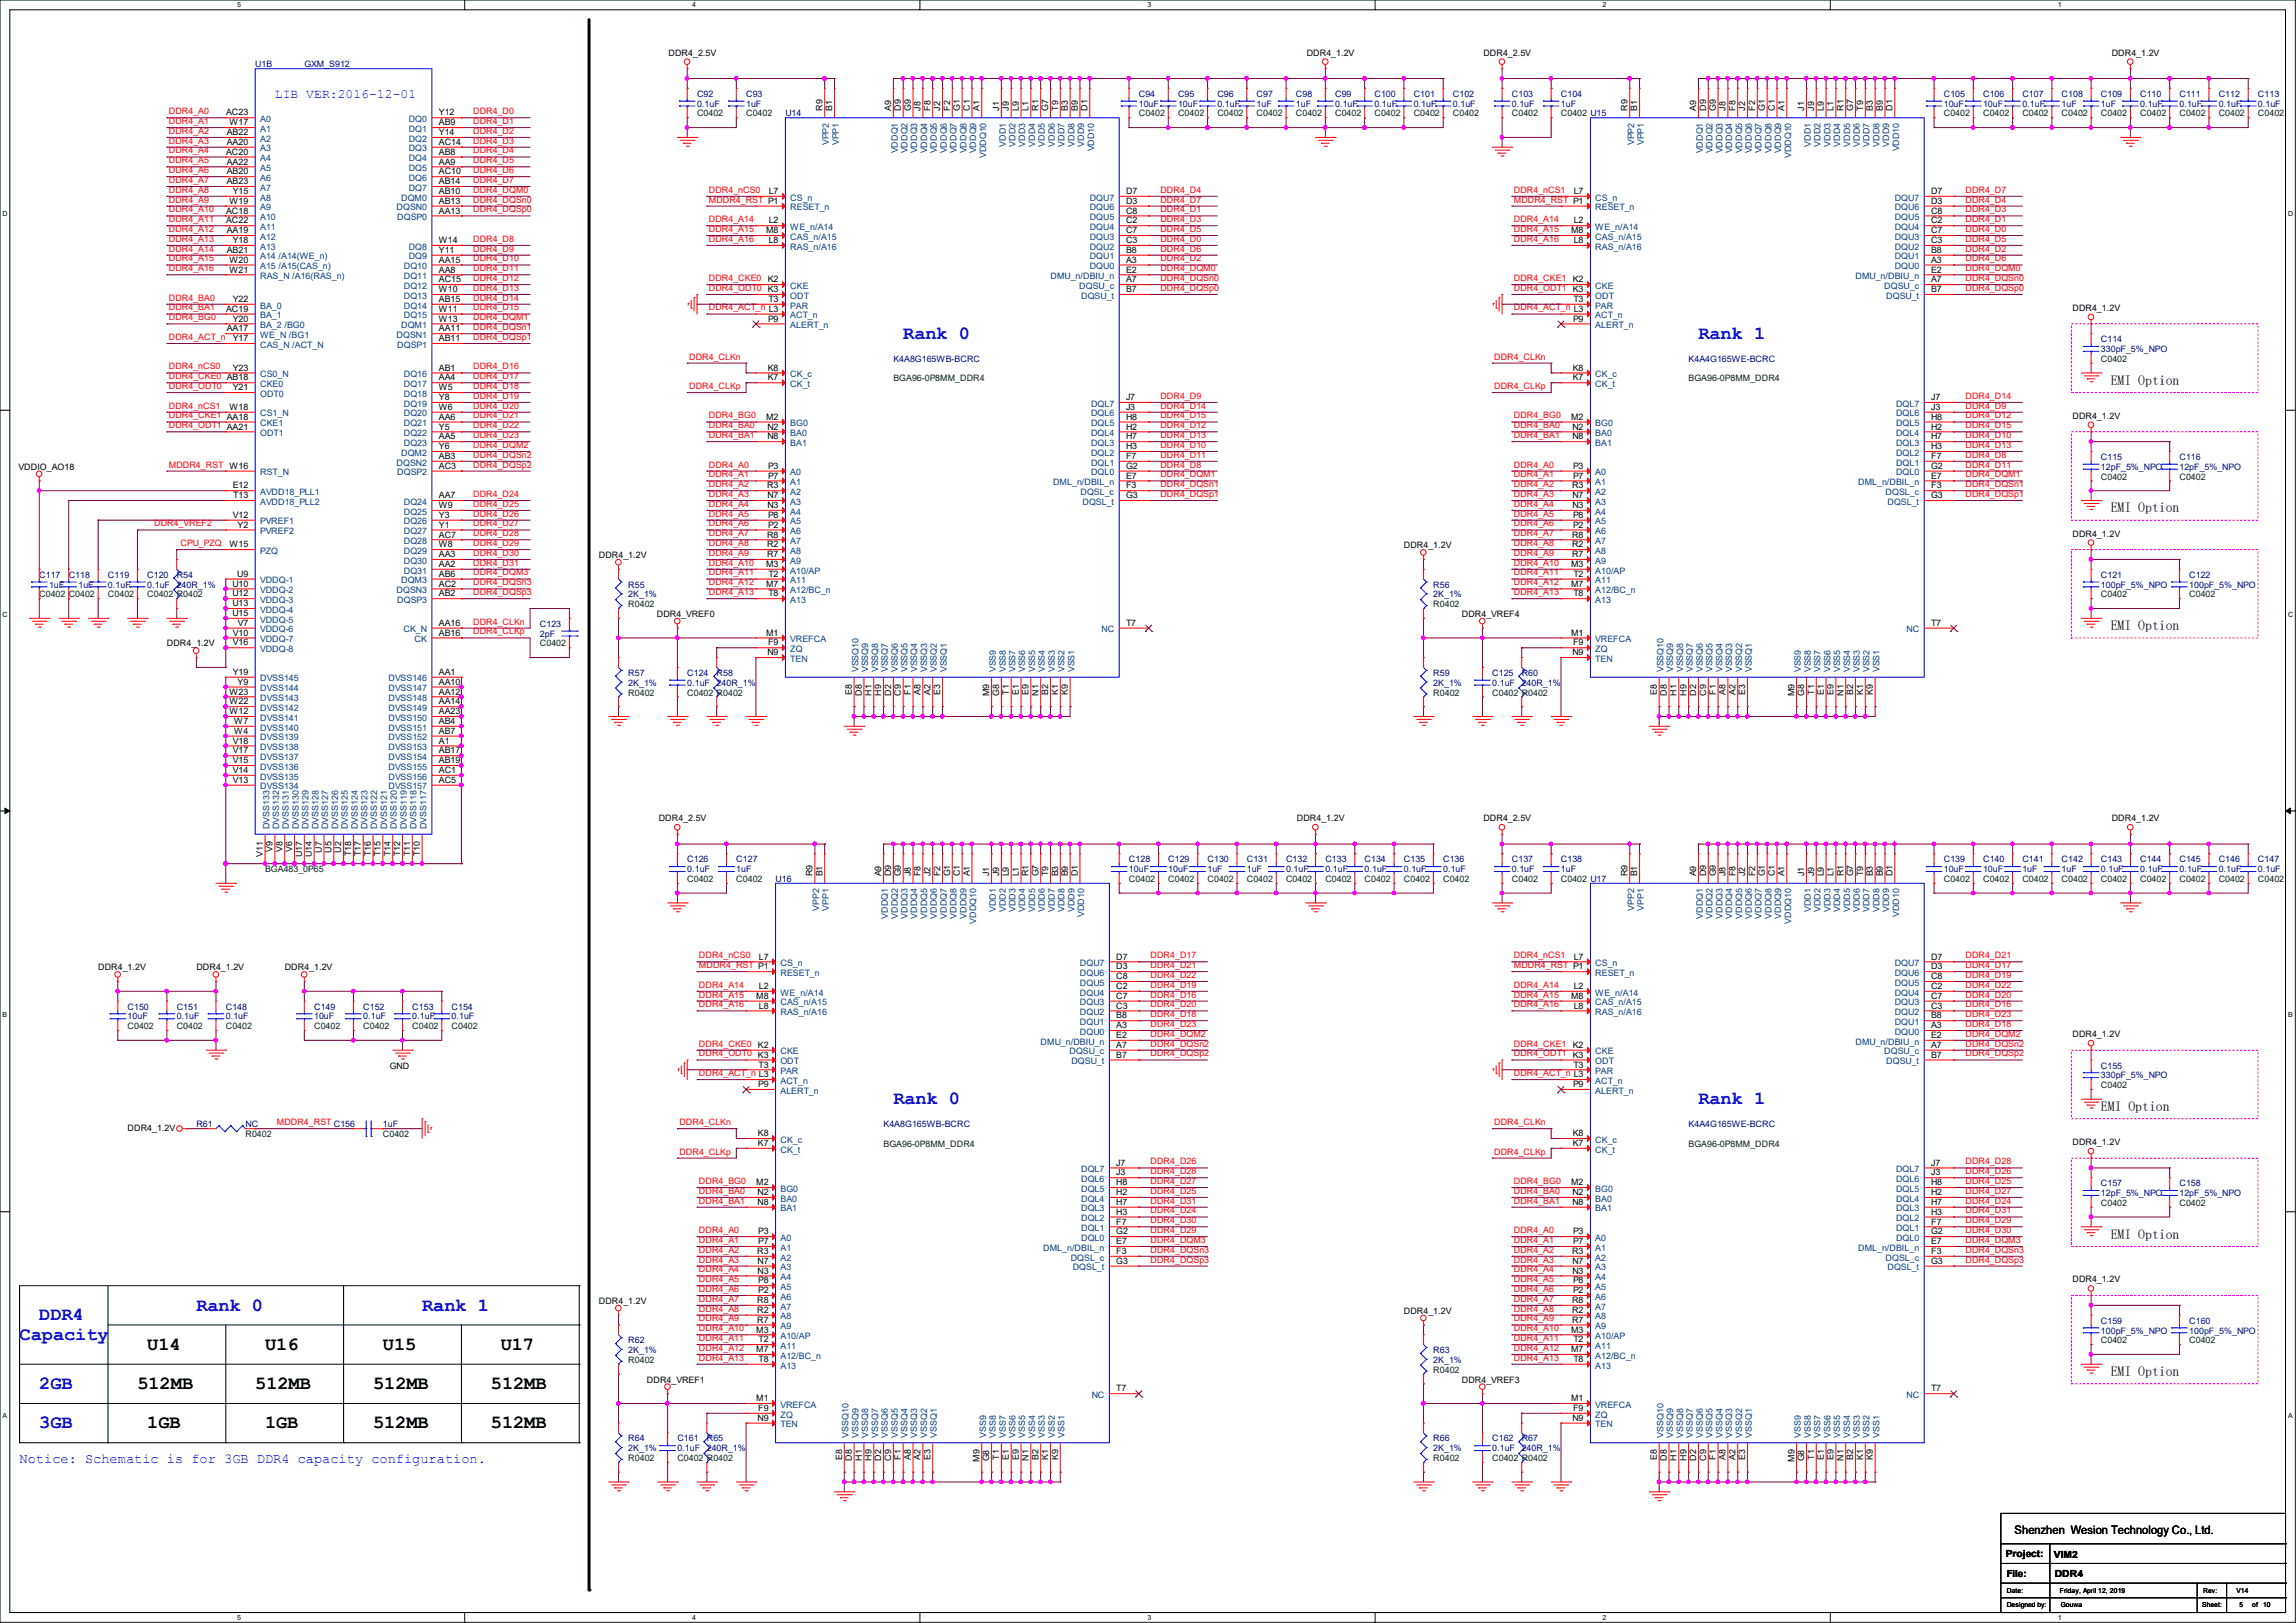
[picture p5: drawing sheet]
<svg xmlns="http://www.w3.org/2000/svg" width="297mm" height="210mm" viewBox="0 0 297 210" stroke-linecap="round" stroke-linejoin="round" font-family="sans-serif">
<defs><g id="words">
<g font-size="2.4" fill="#00f">
<text x="116.8" y="43.9">Rank 0</text>
<text x="219.7" y="43.9">Rank 1</text>
<text x="115.6" y="142.9">Rank 0</text>
<text x="219.7" y="142.9">Rank 1</text>
<text x="2.5" y="173.4">Capacity</text>
<text x="5.1" y="170.9">DDR4</text>
<text x="25.4" y="169.6">Rank 0</text>
<text x="54.6" y="169.6">Rank 1</text>
<text x="5.1" y="179.7">2GB</text>
<text x="5.1" y="184.8">3GB</text>
</g>
<g font-size="2.4">
<text x="17.8" y="179.7">512MB</text>
<text x="19" y="174.7">U14</text>
<text x="33" y="179.7">512MB</text>
<text x="34.3" y="174.7">U16</text>
<text x="48.3" y="179.7">512MB</text>
<text x="49.5" y="174.7">U15</text>
<text x="63.5" y="179.7">512MB</text>
<text x="64.8" y="174.7">U17</text>
<text x="19.1" y="184.8">1GB</text>
<text x="34.3" y="184.8">1GB</text>
<text x="48.3" y="184.8">512MB</text>
<text x="63.5" y="184.8">512MB</text>
</g>
<g font-size="1.8">
<text x="273" y="49.8">EMI Option</text>
<text x="273" y="66.3">EMI Option</text>
<text x="273" y="81.5">EMI Option</text>
<text x="271.8" y="143.8">EMI Option</text>
<text x="273" y="160.3">EMI Option</text>
<text x="273" y="178.1">EMI Option</text>
</g>
<text font-size="1.8" fill="#00f" x="2.5" y="189.4">Notice: Schematic is for 3GB DDR4 capacity configuration.</text>
<text font-size="1.7" fill="#00f" x="35.6" y="12.7">LIB VER:2016-12-01</text>
<text font-size="1.5" x="260.6" y="198.5">Shenzhen Wesion Technology Co., Ltd.</text>
<g font-size="1.3">
<text x="259.5" y="201.5">Project:</text>
<text x="265.7" y="201.6">VIM2</text>
<text x="259.6" y="204">File:</text>
<text x="265.8" y="204.1">DDR4</text>
</g>
<g font-size="1.1" fill="#00007f">
<text x="33" y="8.7">U1B</text>
<text x="39.4" y="8.7">GXM_S912</text>
<text x="90.2" y="12.5">C92</text>
<text x="90.2" y="13.8">0.1uF</text>
<text x="96.5" y="12.5">C93</text>
<text x="96.5" y="13.8">1uF</text>
<text x="101.6" y="15.1">U14</text>
<text x="147.3" y="12.5">C94</text>
<text x="147.3" y="13.8">10uF</text>
<text x="152.4" y="12.5">C95</text>
<text x="152.4" y="13.8">10uF</text>
<text x="157.5" y="12.5">C96</text>
<text x="157.5" y="13.8">0.1uF</text>
<text x="162.6" y="12.5">C97</text>
<text x="162.6" y="13.8">1uF</text>
<text x="167.6" y="12.5">C98</text>
<text x="167.6" y="13.8">1uF</text>
<text x="172.7" y="12.5">C99</text>
<text x="172.7" y="13.8">0.1uF</text>
<text x="177.8" y="12.5">C100</text>
<text x="177.8" y="13.8">0.1uF</text>
<text x="182.9" y="12.5">C101</text>
<text x="182.9" y="13.8">0.1uF</text>
<text x="188" y="12.5">C102</text>
<text x="188" y="13.8">0.1uF</text>
<text x="195.6" y="12.5">C103</text>
<text x="195.6" y="13.8">0.1uF</text>
<text x="201.9" y="12.5">C104</text>
<text x="201.9" y="13.8">1uF</text>
<text x="251.5" y="12.5">C105</text>
<text x="251.5" y="13.8">10uF</text>
<text x="256.5" y="12.5">C106</text>
<text x="256.5" y="13.8">10uF</text>
<text x="261.6" y="12.5">C107</text>
<text x="261.6" y="13.8">0.1uF</text>
<text x="266.7" y="12.5">C108</text>
<text x="266.7" y="13.8">1uF</text>
<text x="271.8" y="12.5">C109</text>
<text x="271.8" y="13.8">1uF</text>
<text x="276.9" y="12.5">C110</text>
<text x="276.9" y="13.8">0.1uF</text>
<text x="281.9" y="12.5">C111</text>
<text x="281.9" y="13.8">0.1uF</text>
<text x="287" y="12.5">C112</text>
<text x="287" y="13.8">0.1uF</text>
<text x="292.1" y="12.5">C113</text>
<text x="292.1" y="13.8">0.1uF</text>
<text x="115.6" y="46.8">K4A8G165WB-BCRC</text>
<text x="218.4" y="46.8">K4A4G165WE-BCRC</text>
<text x="271.8" y="44.3">C114</text>
<text x="271.8" y="45.6">330pF_5%_NPO</text>
<text x="271.8" y="59.5">C115</text>
<text x="281.9" y="59.5">C116</text>
<text x="271.8" y="60.8">12pF_5%_NPO</text>
<text x="281.9" y="60.8">12pF_5%_NPO</text>
<text x="5.1" y="74.8">C117</text>
<text x="6.3" y="76">1uF</text>
<text x="8.9" y="74.8">C118</text>
<text x="10.2" y="76">1uF</text>
<text x="14" y="74.8">C119</text>
<text x="14" y="76">0.1uF</text>
<text x="19" y="74.8">C120</text>
<text x="19" y="76">0.1uF</text>
<text x="22.9" y="74.8">R54</text>
<text x="22.9" y="76">240R_1%</text>
<text x="81.3" y="76">R55</text>
<text x="81.3" y="77.3">2K_1%</text>
<text x="185.4" y="76">R56</text>
<text x="185.4" y="77.3">2K_1%</text>
<text x="271.8" y="74.8">C121</text>
<text x="271.8" y="76">100pF_5%_NPO</text>
<text x="283.2" y="74.8">C122</text>
<text x="283.2" y="76">100pF_5%_NPO</text>
<text x="69.8" y="81.1">C123</text>
<text x="69.8" y="82.4">2pF</text>
<text x="81.3" y="87.5">R57</text>
<text x="81.3" y="88.7">2K_1%</text>
<text x="88.9" y="87.5">C124</text>
<text x="88.9" y="88.7">0.1uF</text>
<text x="92.7" y="87.5">R58</text>
<text x="92.7" y="88.7">240R_1%</text>
<text x="185.4" y="87.5">R59</text>
<text x="185.4" y="88.7">2K_1%</text>
<text x="193" y="87.5">C125</text>
<text x="193" y="88.7">0.1uF</text>
<text x="196.8" y="87.5">R60</text>
<text x="196.8" y="88.7">240R_1%</text>
<text x="88.9" y="111.6">C126</text>
<text x="88.9" y="112.9">0.1uF</text>
<text x="95.2" y="111.6">C127</text>
<text x="95.2" y="112.9">1uF</text>
<text x="146" y="111.6">C128</text>
<text x="146" y="112.9">10uF</text>
<text x="151.1" y="111.6">C129</text>
<text x="151.1" y="112.9">10uF</text>
<text x="156.2" y="111.6">C130</text>
<text x="156.2" y="112.9">1uF</text>
<text x="161.3" y="111.6">C131</text>
<text x="161.3" y="112.9">1uF</text>
<text x="166.4" y="111.6">C132</text>
<text x="166.4" y="112.9">0.1uF</text>
<text x="171.4" y="111.6">C133</text>
<text x="171.4" y="112.9">0.1uF</text>
<text x="176.5" y="111.6">C134</text>
<text x="176.5" y="112.9">0.1uF</text>
<text x="181.6" y="111.6">C135</text>
<text x="181.6" y="112.9">0.1uF</text>
<text x="186.7" y="111.6">C136</text>
<text x="186.7" y="112.9">0.1uF</text>
<text x="195.6" y="111.6">C137</text>
<text x="195.6" y="112.9">0.1uF</text>
<text x="201.9" y="111.6">C138</text>
<text x="201.9" y="112.9">1uF</text>
<text x="251.5" y="111.6">C139</text>
<text x="251.5" y="112.9">10uF</text>
<text x="256.5" y="111.6">C140</text>
<text x="256.5" y="112.9">10uF</text>
<text x="261.6" y="111.6">C141</text>
<text x="261.6" y="112.9">1uF</text>
<text x="266.7" y="111.6">C142</text>
<text x="266.7" y="112.9">1uF</text>
<text x="271.8" y="111.6">C143</text>
<text x="271.8" y="112.9">0.1uF</text>
<text x="276.9" y="111.6">C144</text>
<text x="276.9" y="112.9">0.1uF</text>
<text x="281.9" y="111.6">C145</text>
<text x="281.9" y="112.9">0.1uF</text>
<text x="287" y="111.6">C146</text>
<text x="287" y="112.9">0.1uF</text>
<text x="292.1" y="111.6">C147</text>
<text x="292.1" y="112.9">0.1uF</text>
<text x="100.3" y="114.1">U16</text>
<text x="16.5" y="130.6">C150</text>
<text x="16.5" y="131.9">10uF</text>
<text x="22.9" y="130.6">C151</text>
<text x="22.9" y="131.9">0.1uF</text>
<text x="29.2" y="130.6">C148</text>
<text x="29.2" y="131.9">0.1uF</text>
<text x="40.6" y="130.6">C149</text>
<text x="40.6" y="131.9">10uF</text>
<text x="47" y="130.6">C152</text>
<text x="47" y="131.9">0.1uF</text>
<text x="53.3" y="130.6">C153</text>
<text x="53.3" y="131.9">0.1uF</text>
<text x="58.4" y="130.6">C154</text>
<text x="58.4" y="131.9">0.1uF</text>
<text x="271.8" y="138.3">C155</text>
<text x="271.8" y="139.5">330pF_5%_NPO</text>
<text x="25.4" y="145.9">R61</text>
<text x="31.8" y="145.9">NC</text>
<text x="43.2" y="145.9">C156</text>
<text x="49.5" y="145.9">1uF</text>
<text x="114.3" y="145.9">K4A8G165WB-BCRC</text>
<text x="218.4" y="145.9">K4A4G165WE-BCRC</text>
<text x="271.8" y="153.5">C157</text>
<text x="271.8" y="154.8">12pF_5%_NPO</text>
<text x="281.9" y="153.5">C158</text>
<text x="281.9" y="154.8">12pF_5%_NPO</text>
<text x="81.3" y="173.8">R62</text>
<text x="271.8" y="171.3">C159</text>
<text x="271.8" y="172.6">100pF_5%_NPO</text>
<text x="283.2" y="171.3">C160</text>
<text x="283.2" y="172.6">100pF_5%_NPO</text>
<text x="81.3" y="175.1">2K_1%</text>
<text x="185.4" y="175.1">R63</text>
<text x="185.4" y="176.4">2K_1%</text>
<text x="81.3" y="186.5">R64</text>
<text x="81.3" y="187.8">2K_1%</text>
<text x="87.6" y="186.5">C161</text>
<text x="87.6" y="187.8">0.1uF</text>
<text x="91.4" y="186.5">R65</text>
<text x="91.4" y="187.8">240R_1%</text>
<text x="185.4" y="186.5">R66</text>
<text x="185.4" y="187.8">2K_1%</text>
<text x="193" y="186.5">C162</text>
<text x="193" y="187.8">0.1uF</text>
<text x="196.8" y="186.5">R67</text>
<text x="196.8" y="187.8">240R_1%</text>
</g>
<g font-size="1.1">
<text x="86.5" y="7.2">DDR4_2.5V</text>
<text x="169" y="7.2">DDR4_1.2V</text>
<text x="191.9" y="7.2">DDR4_2.5V</text>
<text x="273.2" y="7.2">DDR4_1.2V</text>
<text x="29.3" y="14.9">AC23</text>
<text x="29.3" y="17.5">AB22</text>
<text x="29.7" y="16.2">W17</text>
<text x="56.8" y="14.9">Y12</text>
<text x="56.8" y="16.2">AB9</text>
<text x="56.8" y="17.5">Y14</text>
<text x="106.4" y="14.4" transform="rotate(-90 106.4 14.4)">R9</text>
<text x="107.7" y="14.4" transform="rotate(-90 107.7 14.4)">B1</text>
<text x="115.3" y="14.4" transform="rotate(-90 115.3 14.4)">A9</text>
<text x="116.5" y="14.4" transform="rotate(-90 116.5 14.4)">D9</text>
<text x="117.8" y="14.4" transform="rotate(-90 117.8 14.4)">G9</text>
<text x="119.1" y="14.4" transform="rotate(-90 119.1 14.4)">J8</text>
<text x="120.4" y="14.4" transform="rotate(-90 120.4 14.4)">F8</text>
<text x="121.6" y="14.4" transform="rotate(-90 121.6 14.4)">J2</text>
<text x="122.9" y="14.4" transform="rotate(-90 122.9 14.4)">F2</text>
<text x="124.2" y="14.4" transform="rotate(-90 124.2 14.4)">G1</text>
<text x="125.4" y="14.4" transform="rotate(-90 125.4 14.4)">C1</text>
<text x="126.7" y="14.4" transform="rotate(-90 126.7 14.4)">A1</text>
<text x="129.2" y="14.4" transform="rotate(-90 129.2 14.4)">J1</text>
<text x="130.5" y="14.4" transform="rotate(-90 130.5 14.4)">J9</text>
<text x="131.8" y="14.4" transform="rotate(-90 131.8 14.4)">L9</text>
<text x="133.1" y="14.4" transform="rotate(-90 133.1 14.4)">L1</text>
<text x="134.3" y="14.4" transform="rotate(-90 134.3 14.4)">R1</text>
<text x="135.6" y="14.4" transform="rotate(-90 135.6 14.4)">G7</text>
<text x="136.9" y="14.4" transform="rotate(-90 136.9 14.4)">T9</text>
<text x="138.1" y="14.4" transform="rotate(-90 138.1 14.4)">B3</text>
<text x="139.4" y="14.4" transform="rotate(-90 139.4 14.4)">B9</text>
<text x="140.7" y="14.4" transform="rotate(-90 140.7 14.4)">D1</text>
<text x="210.5" y="14.4" transform="rotate(-90 210.5 14.4)">R9</text>
<text x="211.8" y="14.4" transform="rotate(-90 211.8 14.4)">B1</text>
<text x="219.4" y="14.4" transform="rotate(-90 219.4 14.4)">A9</text>
<text x="220.7" y="14.4" transform="rotate(-90 220.7 14.4)">D9</text>
<text x="222" y="14.4" transform="rotate(-90 222 14.4)">G9</text>
<text x="223.2" y="14.4" transform="rotate(-90 223.2 14.4)">J8</text>
<text x="224.5" y="14.4" transform="rotate(-90 224.5 14.4)">F8</text>
<text x="225.8" y="14.4" transform="rotate(-90 225.8 14.4)">J2</text>
<text x="227" y="14.4" transform="rotate(-90 227 14.4)">F2</text>
<text x="228.3" y="14.4" transform="rotate(-90 228.3 14.4)">G1</text>
<text x="229.6" y="14.4" transform="rotate(-90 229.6 14.4)">C1</text>
<text x="230.9" y="14.4" transform="rotate(-90 230.9 14.4)">A1</text>
<text x="233.4" y="14.4" transform="rotate(-90 233.4 14.4)">J1</text>
<text x="234.7" y="14.4" transform="rotate(-90 234.7 14.4)">J9</text>
<text x="235.9" y="14.4" transform="rotate(-90 235.9 14.4)">L9</text>
<text x="237.2" y="14.4" transform="rotate(-90 237.2 14.4)">L1</text>
<text x="238.5" y="14.4" transform="rotate(-90 238.5 14.4)">R1</text>
<text x="239.7" y="14.4" transform="rotate(-90 239.7 14.4)">G7</text>
<text x="241" y="14.4" transform="rotate(-90 241 14.4)">T9</text>
<text x="242.3" y="14.4" transform="rotate(-90 242.3 14.4)">B3</text>
<text x="243.6" y="14.4" transform="rotate(-90 243.6 14.4)">B9</text>
<text x="244.8" y="14.4" transform="rotate(-90 244.8 14.4)">D1</text>
<text x="29.3" y="20">AC20</text>
<text x="29.3" y="18.8">AA20</text>
<text x="29.3" y="22.6">AB20</text>
<text x="29.3" y="23.8">AB23</text>
<text x="29.3" y="21.3">AA22</text>
<text x="56.8" y="20">AB8</text>
<text x="56.8" y="21.3">AA9</text>
<text x="56.8" y="22.6">AC10</text>
<text x="56.8" y="23.8">AB14</text>
<text x="56.8" y="18.8">AC14</text>
<text x="29.3" y="27.6">AC18</text>
<text x="29.3" y="28.9">AC22</text>
<text x="29.7" y="26.4">W19</text>
<text x="30.1" y="25.1">Y15</text>
<text x="56.8" y="25.1">AB10</text>
<text x="56.8" y="27.6">AA13</text>
<text x="56.8" y="26.4">AB13</text>
<text x="99.4" y="28.9">L2</text>
<text x="99.4" y="25.1">L7</text>
<text x="145.7" y="26.4">D3</text>
<text x="145.7" y="25.1">D7</text>
<text x="145.7" y="27.6">C8</text>
<text x="145.7" y="28.9">C2</text>
<text x="203.6" y="28.9">L2</text>
<text x="203.6" y="25.1">L7</text>
<text x="249.8" y="26.4">D3</text>
<text x="249.8" y="25.1">D7</text>
<text x="249.8" y="27.6">C8</text>
<text x="249.8" y="28.9">C2</text>
<text x="29.3" y="30.2">AA19</text>
<text x="29.3" y="32.7">AB21</text>
<text x="29.7" y="34">W20</text>
<text x="29.7" y="35.3">W21</text>
<text x="30.1" y="31.5">Y18</text>
<text x="56.8" y="32.7">Y11</text>
<text x="56.8" y="35.3">AA8</text>
<text x="56.8" y="31.5">W14</text>
<text x="56.8" y="34">AA15</text>
<text x="99.1" y="30.2">M8</text>
<text x="99.4" y="31.5">L8</text>
<text x="145.7" y="31.5">C3</text>
<text x="145.7" y="32.7">B8</text>
<text x="145.7" y="34">A3</text>
<text x="145.7" y="30.2">C7</text>
<text x="145.7" y="35.3">E2</text>
<text x="203.2" y="30.2">M8</text>
<text x="203.6" y="31.5">L8</text>
<text x="249.8" y="31.5">C3</text>
<text x="249.8" y="32.7">B8</text>
<text x="249.8" y="34">A3</text>
<text x="249.8" y="30.2">C7</text>
<text x="249.8" y="35.3">E2</text>
<text x="29.3" y="40.3">AC19</text>
<text x="30.1" y="41.6">Y20</text>
<text x="30.1" y="39.1">Y22</text>
<text x="56.8" y="37.8">W10</text>
<text x="56.8" y="40.3">W11</text>
<text x="56.8" y="41.6">W13</text>
<text x="56.8" y="39.1">AB15</text>
<text x="56.8" y="36.5">AC15</text>
<text x="99.4" y="41.6">P9</text>
<text x="99.4" y="39.1">T3</text>
<text x="145.7" y="37.8">B7</text>
<text x="145.7" y="36.5">A7</text>
<text x="203.5" y="41.6">P9</text>
<text x="203.5" y="39.1">T3</text>
<text x="249.8" y="37.8">B7</text>
<text x="249.8" y="36.5">A7</text>
<text x="268.1" y="40.2">DDR4_1.2V</text>
<text x="29.3" y="42.9">AA17</text>
<text x="30.1" y="44.2">Y17</text>
<text x="30.1" y="48">Y23</text>
<text x="56.8" y="48">AB1</text>
<text x="56.8" y="42.9">AA11</text>
<text x="56.8" y="44.2">AB11</text>
<text x="99.3" y="48">K8</text>
<text x="203.4" y="48">K8</text>
<text x="29.7" y="53">W18</text>
<text x="30.1" y="50.5">Y21</text>
<text x="56.8" y="53">W6</text>
<text x="56.8" y="50.5">W5</text>
<text x="56.8" y="51.8">Y8</text>
<text x="56.8" y="49.2">AA4</text>
<text x="99.3" y="49.2">K7</text>
<text x="145.7" y="53">J3</text>
<text x="145.7" y="51.8">J7</text>
<text x="203.4" y="49.2">K7</text>
<text x="249.8" y="53">J3</text>
<text x="249.8" y="51.8">J7</text>
<text x="56.8" y="58.1">Y6</text>
<text x="56.8" y="55.6">Y5</text>
<text x="56.8" y="59.4">AB3</text>
<text x="56.8" y="56.9">AA5</text>
<text x="56.8" y="54.3">AA6</text>
<text x="99.1" y="54.3">M2</text>
<text x="99.3" y="55.6">N2</text>
<text x="99.3" y="56.9">N8</text>
<text x="145.7" y="59.4">F7</text>
<text x="145.7" y="58.1">H3</text>
<text x="145.7" y="54.3">H8</text>
<text x="145.7" y="56.9">H7</text>
<text x="145.7" y="55.6">H2</text>
<text x="203.2" y="54.3">M2</text>
<text x="203.4" y="55.6">N2</text>
<text x="203.4" y="56.9">N8</text>
<text x="249.8" y="59.4">F7</text>
<text x="249.8" y="58.1">H3</text>
<text x="249.8" y="54.3">H8</text>
<text x="249.8" y="56.9">H7</text>
<text x="249.8" y="55.6">H2</text>
<text x="268.1" y="54.2">DDR4_1.2V</text>
<text x="2.4" y="60.8">VDDIO_AO18</text>
<text x="30.1" y="63.2">E12</text>
<text x="30.2" y="64.5">T13</text>
<text x="56.8" y="65.7">W9</text>
<text x="56.8" y="64.5">AA7</text>
<text x="56.8" y="60.7">AC3</text>
<text x="99.2" y="63.2">R3</text>
<text x="99.3" y="65.7">N3</text>
<text x="99.3" y="64.5">N7</text>
<text x="99.4" y="61.9">P7</text>
<text x="99.4" y="60.7">P3</text>
<text x="145.7" y="64.5">G3</text>
<text x="145.7" y="61.9">E7</text>
<text x="145.7" y="60.7">G2</text>
<text x="145.7" y="63.2">F3</text>
<text x="203.4" y="63.2">R3</text>
<text x="203.4" y="65.7">N3</text>
<text x="203.4" y="64.5">N7</text>
<text x="203.5" y="61.9">P7</text>
<text x="203.5" y="60.7">P3</text>
<text x="249.8" y="64.5">G3</text>
<text x="249.8" y="61.9">E7</text>
<text x="249.8" y="60.7">G2</text>
<text x="249.8" y="63.2">F3</text>
<text x="29.7" y="70.8">W15</text>
<text x="30.1" y="67">V12</text>
<text x="30.7" y="68.3">Y2</text>
<text x="56.8" y="67">Y3</text>
<text x="56.8" y="68.3">Y1</text>
<text x="56.8" y="69.6">AC7</text>
<text x="56.8" y="70.8">W8</text>
<text x="99.2" y="69.6">R8</text>
<text x="99.2" y="70.8">R2</text>
<text x="99.4" y="67">P8</text>
<text x="99.4" y="68.3">P2</text>
<text x="181.6" y="71">DDR4_1.2V</text>
<text x="203.4" y="69.6">R8</text>
<text x="203.4" y="70.8">R2</text>
<text x="203.5" y="67">P8</text>
<text x="203.5" y="68.3">P2</text>
<text x="268.1" y="69.4">DDR4_1.2V</text>
<text x="30.1" y="75.9">U10</text>
<text x="30.1" y="77.2">U12</text>
<text x="30.7" y="74.6">U9</text>
<text x="56.8" y="72.1">AA3</text>
<text x="56.8" y="73.4">AA2</text>
<text x="56.8" y="75.9">AC2</text>
<text x="56.8" y="77.2">AB2</text>
<text x="56.8" y="74.6">AB6</text>
<text x="77.5" y="72.2">DDR4_1.2V</text>
<text x="99.1" y="73.4">M3</text>
<text x="99.1" y="75.9">M7</text>
<text x="99.2" y="72.1">R7</text>
<text x="99.4" y="74.6">T2</text>
<text x="99.4" y="77.2">T8</text>
<text x="203.2" y="73.4">M3</text>
<text x="203.2" y="75.9">M7</text>
<text x="203.4" y="72.1">R7</text>
<text x="203.5" y="74.6">T2</text>
<text x="203.5" y="77.2">T8</text>
<text x="21.6" y="83.7">DDR4_1.2V</text>
<text x="30.1" y="78.4">U13</text>
<text x="30.1" y="79.7">U15</text>
<text x="30.1" y="82.3">V10</text>
<text x="30.1" y="83.5">V16</text>
<text x="30.8" y="81">V7</text>
<text x="56.8" y="82.3">AB16</text>
<text x="56.8" y="81">AA16</text>
<text x="85" y="79.8">DDR4_VREF0</text>
<text x="99.1" y="82.3">M1</text>
<text x="99.4" y="83.5">F9</text>
<text x="145.7" y="81">T7</text>
<text x="189.1" y="79.8">DDR4_VREF4</text>
<text x="203.2" y="82.3">M1</text>
<text x="203.5" y="83.5">F9</text>
<text x="249.8" y="81">T7</text>
<text x="29.7" y="89.9">W23</text>
<text x="30.1" y="87.3">Y19</text>
<text x="30.7" y="88.6">Y9</text>
<text x="56.8" y="89.9">AA12</text>
<text x="56.8" y="88.6">AA10</text>
<text x="56.8" y="87.3">AA1</text>
<text x="99.3" y="84.8">N9</text>
<text x="110.2" y="89.9" transform="rotate(-90 110.2 89.9)">E8</text>
<text x="111.5" y="90" transform="rotate(-90 111.5 90)">D8</text>
<text x="112.7" y="90" transform="rotate(-90 112.7 90)">H1</text>
<text x="114" y="90" transform="rotate(-90 114 90)">H9</text>
<text x="115.3" y="90" transform="rotate(-90 115.3 90)">D2</text>
<text x="116.5" y="90" transform="rotate(-90 116.5 90)">C9</text>
<text x="117.8" y="89.9" transform="rotate(-90 117.8 89.9)">F1</text>
<text x="119.1" y="89.9" transform="rotate(-90 119.1 89.9)">A8</text>
<text x="120.4" y="89.9" transform="rotate(-90 120.4 89.9)">A2</text>
<text x="121.6" y="89.9" transform="rotate(-90 121.6 89.9)">E3</text>
<text x="130.5" y="89.9" transform="rotate(-90 130.5 89.9)">T1</text>
<text x="131.8" y="89.9" transform="rotate(-90 131.8 89.9)">E1</text>
<text x="133.1" y="89.9" transform="rotate(-90 133.1 89.9)">E9</text>
<text x="134.3" y="90" transform="rotate(-90 134.3 90)">N1</text>
<text x="135.6" y="89.9" transform="rotate(-90 135.6 89.9)">B2</text>
<text x="136.9" y="89.9" transform="rotate(-90 136.9 89.9)">K1</text>
<text x="138.1" y="89.9" transform="rotate(-90 138.1 89.9)">K9</text>
<text x="203.4" y="84.8">N9</text>
<text x="214.3" y="89.9" transform="rotate(-90 214.3 89.9)">E8</text>
<text x="215.6" y="90" transform="rotate(-90 215.6 90)">D8</text>
<text x="216.9" y="90" transform="rotate(-90 216.9 90)">H1</text>
<text x="218.2" y="90" transform="rotate(-90 218.2 90)">H9</text>
<text x="219.4" y="90" transform="rotate(-90 219.4 90)">D2</text>
<text x="220.7" y="90" transform="rotate(-90 220.7 90)">C9</text>
<text x="222" y="89.9" transform="rotate(-90 222 89.9)">F1</text>
<text x="223.2" y="89.9" transform="rotate(-90 223.2 89.9)">A8</text>
<text x="224.5" y="89.9" transform="rotate(-90 224.5 89.9)">A2</text>
<text x="225.8" y="89.9" transform="rotate(-90 225.8 89.9)">E3</text>
<text x="234.7" y="89.9" transform="rotate(-90 234.7 89.9)">T1</text>
<text x="235.9" y="89.9" transform="rotate(-90 235.9 89.9)">E1</text>
<text x="237.2" y="89.9" transform="rotate(-90 237.2 89.9)">E9</text>
<text x="238.5" y="90" transform="rotate(-90 238.5 90)">N1</text>
<text x="239.7" y="89.9" transform="rotate(-90 239.7 89.9)">B2</text>
<text x="241" y="89.9" transform="rotate(-90 241 89.9)">K1</text>
<text x="242.3" y="89.9" transform="rotate(-90 242.3 89.9)">K9</text>
<text x="29.7" y="91.1">W22</text>
<text x="29.7" y="92.4">W12</text>
<text x="30.3" y="93.7">W7</text>
<text x="30.3" y="95">W4</text>
<text x="56.8" y="95">AB7</text>
<text x="56.8" y="93.7">AB4</text>
<text x="56.8" y="92.4">AA23</text>
<text x="56.8" y="91.1">AA14</text>
<text x="128" y="90.1" transform="rotate(-90 128 90.1)">M9</text>
<text x="129.2" y="90" transform="rotate(-90 129.2 90)">G8</text>
<text x="232.1" y="90.1" transform="rotate(-90 232.1 90.1)">M9</text>
<text x="233.4" y="90" transform="rotate(-90 233.4 90)">G8</text>
<text x="30.1" y="96.2">V18</text>
<text x="30.1" y="97.5">V17</text>
<text x="30.1" y="98.8">V15</text>
<text x="30.1" y="100">V14</text>
<text x="30.1" y="101.3">V13</text>
<text x="56.8" y="98.8">AB19</text>
<text x="56.8" y="97.5">AB17</text>
<text x="56.8" y="100">AC1</text>
<text x="56.8" y="101.3">AC5</text>
<text x="56.8" y="96.2">A1</text>
<text x="85.2" y="106.3">DDR4_2.5V</text>
<text x="167.8" y="106.3">DDR4_1.2V</text>
<text x="191.9" y="106.3">DDR4_2.5V</text>
<text x="273.2" y="106.3">DDR4_1.2V</text>
<text x="34" y="110.9" transform="rotate(-90 34 110.9)">V11</text>
<text x="35.3" y="110.2" transform="rotate(-90 35.3 110.2)">V9</text>
<text x="36.5" y="110.2" transform="rotate(-90 36.5 110.2)">V8</text>
<text x="37.8" y="110.2" transform="rotate(-90 37.8 110.2)">V6</text>
<text x="39.1" y="111" transform="rotate(-90 39.1 111)">U17</text>
<text x="40.3" y="111" transform="rotate(-90 40.3 111)">U14</text>
<text x="41.6" y="110.3" transform="rotate(-90 41.6 110.3)">U7</text>
<text x="42.9" y="110.3" transform="rotate(-90 42.9 110.3)">U5</text>
<text x="44.2" y="110.3" transform="rotate(-90 44.2 110.3)">U2</text>
<text x="45.4" y="110.8" transform="rotate(-90 45.4 110.8)">T18</text>
<text x="46.7" y="110.8" transform="rotate(-90 46.7 110.8)">T17</text>
<text x="48" y="110.8" transform="rotate(-90 48 110.8)">T16</text>
<text x="49.2" y="110.8" transform="rotate(-90 49.2 110.8)">T15</text>
<text x="50.5" y="110.8" transform="rotate(-90 50.5 110.8)">T14</text>
<text x="51.8" y="110.8" transform="rotate(-90 51.8 110.8)">T12</text>
<text x="53" y="110.8" transform="rotate(-90 53 110.8)">T11</text>
<text x="54.3" y="110.8" transform="rotate(-90 54.3 110.8)">T10</text>
<text x="105.1" y="113.4" transform="rotate(-90 105.1 113.4)">R9</text>
<text x="106.4" y="113.4" transform="rotate(-90 106.4 113.4)">B1</text>
<text x="114" y="113.4" transform="rotate(-90 114 113.4)">A9</text>
<text x="115.3" y="113.4" transform="rotate(-90 115.3 113.4)">D9</text>
<text x="116.5" y="113.4" transform="rotate(-90 116.5 113.4)">G9</text>
<text x="117.8" y="113.4" transform="rotate(-90 117.8 113.4)">J8</text>
<text x="119.1" y="113.4" transform="rotate(-90 119.1 113.4)">F8</text>
<text x="120.4" y="113.4" transform="rotate(-90 120.4 113.4)">J2</text>
<text x="121.6" y="113.4" transform="rotate(-90 121.6 113.4)">F2</text>
<text x="122.9" y="113.4" transform="rotate(-90 122.9 113.4)">G1</text>
<text x="124.2" y="113.4" transform="rotate(-90 124.2 113.4)">C1</text>
<text x="125.4" y="113.4" transform="rotate(-90 125.4 113.4)">A1</text>
<text x="128" y="113.4" transform="rotate(-90 128 113.4)">J1</text>
<text x="129.2" y="113.4" transform="rotate(-90 129.2 113.4)">J9</text>
<text x="130.5" y="113.4" transform="rotate(-90 130.5 113.4)">L9</text>
<text x="131.8" y="113.4" transform="rotate(-90 131.8 113.4)">L1</text>
<text x="133.1" y="113.4" transform="rotate(-90 133.1 113.4)">R1</text>
<text x="134.3" y="113.4" transform="rotate(-90 134.3 113.4)">G7</text>
<text x="135.6" y="113.4" transform="rotate(-90 135.6 113.4)">T9</text>
<text x="136.9" y="113.4" transform="rotate(-90 136.9 113.4)">B3</text>
<text x="138.1" y="113.4" transform="rotate(-90 138.1 113.4)">B9</text>
<text x="139.4" y="113.4" transform="rotate(-90 139.4 113.4)">D1</text>
<text x="210.5" y="113.4" transform="rotate(-90 210.5 113.4)">R9</text>
<text x="211.8" y="113.4" transform="rotate(-90 211.8 113.4)">B1</text>
<text x="219.4" y="113.4" transform="rotate(-90 219.4 113.4)">A9</text>
<text x="220.7" y="113.4" transform="rotate(-90 220.7 113.4)">D9</text>
<text x="222" y="113.4" transform="rotate(-90 222 113.4)">G9</text>
<text x="223.2" y="113.4" transform="rotate(-90 223.2 113.4)">J8</text>
<text x="224.5" y="113.4" transform="rotate(-90 224.5 113.4)">F8</text>
<text x="225.8" y="113.4" transform="rotate(-90 225.8 113.4)">J2</text>
<text x="227" y="113.4" transform="rotate(-90 227 113.4)">F2</text>
<text x="228.3" y="113.4" transform="rotate(-90 228.3 113.4)">G1</text>
<text x="229.6" y="113.4" transform="rotate(-90 229.6 113.4)">C1</text>
<text x="230.9" y="113.4" transform="rotate(-90 230.9 113.4)">A1</text>
<text x="233.4" y="113.4" transform="rotate(-90 233.4 113.4)">J1</text>
<text x="234.7" y="113.4" transform="rotate(-90 234.7 113.4)">J9</text>
<text x="235.9" y="113.4" transform="rotate(-90 235.9 113.4)">L9</text>
<text x="237.2" y="113.4" transform="rotate(-90 237.2 113.4)">L1</text>
<text x="238.5" y="113.4" transform="rotate(-90 238.5 113.4)">R1</text>
<text x="239.7" y="113.4" transform="rotate(-90 239.7 113.4)">G7</text>
<text x="241" y="113.4" transform="rotate(-90 241 113.4)">T9</text>
<text x="242.3" y="113.4" transform="rotate(-90 242.3 113.4)">B3</text>
<text x="243.6" y="113.4" transform="rotate(-90 243.6 113.4)">B9</text>
<text x="244.8" y="113.4" transform="rotate(-90 244.8 113.4)">D1</text>
<text x="12.7" y="125.6">DDR4_1.2V</text>
<text x="25.4" y="125.6">DDR4_1.2V</text>
<text x="36.8" y="125.6">DDR4_1.2V</text>
<text x="98.2" y="124.2">L7</text>
<text x="144.4" y="125.4">D3</text>
<text x="144.4" y="124.2">D7</text>
<text x="203.6" y="124.2">L7</text>
<text x="249.8" y="125.4">D3</text>
<text x="249.8" y="124.2">D7</text>
<text x="97.8" y="129.2">M8</text>
<text x="98.2" y="128">L2</text>
<text x="98.2" y="130.5">L8</text>
<text x="144.4" y="130.5">C3</text>
<text x="144.4" y="126.7">C8</text>
<text x="144.4" y="128">C2</text>
<text x="144.4" y="131.8">B8</text>
<text x="144.4" y="129.2">C7</text>
<text x="203.2" y="129.2">M8</text>
<text x="203.6" y="128">L2</text>
<text x="203.6" y="130.5">L8</text>
<text x="249.8" y="130.5">C3</text>
<text x="249.8" y="126.7">C8</text>
<text x="249.8" y="128">C2</text>
<text x="249.8" y="131.8">B8</text>
<text x="249.8" y="129.2">C7</text>
<text x="98" y="135.6">K2</text>
<text x="144.4" y="136.9">B7</text>
<text x="144.4" y="135.6">A7</text>
<text x="144.4" y="133.1">A3</text>
<text x="144.4" y="134.3">E2</text>
<text x="249.8" y="136.9">B7</text>
<text x="249.8" y="135.6">A7</text>
<text x="249.8" y="133.1">A3</text>
<text x="249.8" y="134.3">E2</text>
<text x="268.1" y="134.2">DDR4_1.2V</text>
<text x="50.4" y="138.4">GND</text>
<text x="98.1" y="140.7">P9</text>
<text x="98.1" y="138.1">T3</text>
<text x="203.5" y="140.7">P9</text>
<text x="203.5" y="138.1">T3</text>
<text x="16.5" y="146.4">DDR4_1.2V</text>
<text x="98" y="148.3">K7</text>
<text x="98" y="147">K8</text>
<text x="203.4" y="148.3">K7</text>
<text x="203.4" y="147">K8</text>
<text x="268.1" y="148.2">DDR4_1.2V</text>
<text x="97.8" y="153.4">M2</text>
<text x="98" y="154.6">N2</text>
<text x="98" y="155.9">N8</text>
<text x="144.4" y="152.1">J3</text>
<text x="144.4" y="150.8">J7</text>
<text x="144.4" y="153.4">H8</text>
<text x="144.4" y="155.9">H7</text>
<text x="144.4" y="154.6">H2</text>
<text x="203.2" y="153.4">M2</text>
<text x="203.4" y="154.6">N2</text>
<text x="203.4" y="155.9">N8</text>
<text x="249.8" y="152.1">J3</text>
<text x="249.8" y="150.8">J7</text>
<text x="249.8" y="153.4">H8</text>
<text x="249.8" y="155.9">H7</text>
<text x="249.8" y="154.6">H2</text>
<text x="98.1" y="161">P7</text>
<text x="98.1" y="159.7">P3</text>
<text x="144.4" y="161">E7</text>
<text x="144.4" y="158.5">F7</text>
<text x="144.4" y="157.2">H3</text>
<text x="144.4" y="159.7">G2</text>
<text x="203.5" y="161">P7</text>
<text x="203.5" y="159.7">P3</text>
<text x="249.8" y="161">E7</text>
<text x="249.8" y="158.5">F7</text>
<text x="249.8" y="157.2">H3</text>
<text x="249.8" y="159.7">G2</text>
<text x="98" y="162.3">R3</text>
<text x="98" y="164.8">N3</text>
<text x="98" y="163.5">N7</text>
<text x="98.1" y="166.1">P8</text>
<text x="98.1" y="167.3">P2</text>
<text x="144.4" y="163.5">G3</text>
<text x="144.4" y="162.3">F3</text>
<text x="203.4" y="162.3">R3</text>
<text x="203.4" y="164.8">N3</text>
<text x="203.4" y="163.5">N7</text>
<text x="203.5" y="166.1">P8</text>
<text x="203.5" y="167.3">P2</text>
<text x="249.8" y="163.5">G3</text>
<text x="249.8" y="162.3">F3</text>
<text x="268.1" y="166">DDR4_1.2V</text>
<text x="77.5" y="168.7">DDR4_1.2V</text>
<text x="97.8" y="172.4">M3</text>
<text x="98" y="171.2">R7</text>
<text x="98" y="168.6">R8</text>
<text x="98" y="169.9">R2</text>
<text x="98.1" y="173.7">T2</text>
<text x="181.6" y="170">DDR4_1.2V</text>
<text x="203.2" y="172.4">M3</text>
<text x="203.4" y="171.2">R7</text>
<text x="203.4" y="168.6">R8</text>
<text x="203.4" y="169.9">R2</text>
<text x="203.5" y="173.7">T2</text>
<text x="83.7" y="178.9">DDR4_VREF1</text>
<text x="97.8" y="175">M7</text>
<text x="98.1" y="176.2">T8</text>
<text x="189.1" y="178.9">DDR4_VREF3</text>
<text x="203.2" y="175">M7</text>
<text x="203.5" y="176.2">T8</text>
<text x="97.8" y="181.3">M1</text>
<text x="98" y="183.9">N9</text>
<text x="98.1" y="182.6">F9</text>
<text x="144.4" y="180">T7</text>
<text x="203.2" y="181.3">M1</text>
<text x="203.4" y="183.9">N9</text>
<text x="203.5" y="182.6">F9</text>
<text x="249.8" y="180">T7</text>
<text x="108.9" y="189" transform="rotate(-90 108.9 189)">E8</text>
<text x="110.2" y="189.1" transform="rotate(-90 110.2 189.1)">D8</text>
<text x="111.5" y="189.1" transform="rotate(-90 111.5 189.1)">H1</text>
<text x="112.7" y="189.1" transform="rotate(-90 112.7 189.1)">H9</text>
<text x="114" y="189.1" transform="rotate(-90 114 189.1)">D2</text>
<text x="115.3" y="189.1" transform="rotate(-90 115.3 189.1)">C9</text>
<text x="116.5" y="188.9" transform="rotate(-90 116.5 188.9)">F1</text>
<text x="117.8" y="189" transform="rotate(-90 117.8 189)">A8</text>
<text x="119.1" y="189" transform="rotate(-90 119.1 189)">A2</text>
<text x="120.4" y="189" transform="rotate(-90 120.4 189)">E3</text>
<text x="126.7" y="189.2" transform="rotate(-90 126.7 189.2)">M9</text>
<text x="128" y="189.1" transform="rotate(-90 128 189.1)">G8</text>
<text x="129.2" y="188.9" transform="rotate(-90 129.2 188.9)">T1</text>
<text x="130.5" y="189" transform="rotate(-90 130.5 189)">E1</text>
<text x="131.8" y="189" transform="rotate(-90 131.8 189)">E9</text>
<text x="133.1" y="189.1" transform="rotate(-90 133.1 189.1)">N1</text>
<text x="134.3" y="189" transform="rotate(-90 134.3 189)">B2</text>
<text x="135.6" y="189" transform="rotate(-90 135.6 189)">K1</text>
<text x="136.9" y="189" transform="rotate(-90 136.9 189)">K9</text>
<text x="214.3" y="189" transform="rotate(-90 214.3 189)">E8</text>
<text x="215.6" y="189.1" transform="rotate(-90 215.6 189.1)">D8</text>
<text x="216.9" y="189.1" transform="rotate(-90 216.9 189.1)">H1</text>
<text x="218.2" y="189.1" transform="rotate(-90 218.2 189.1)">H9</text>
<text x="219.4" y="189.1" transform="rotate(-90 219.4 189.1)">D2</text>
<text x="220.7" y="189.1" transform="rotate(-90 220.7 189.1)">C9</text>
<text x="222" y="188.9" transform="rotate(-90 222 188.9)">F1</text>
<text x="223.2" y="189" transform="rotate(-90 223.2 189)">A8</text>
<text x="224.5" y="189" transform="rotate(-90 224.5 189)">A2</text>
<text x="225.8" y="189" transform="rotate(-90 225.8 189)">E3</text>
<text x="232.1" y="189.2" transform="rotate(-90 232.1 189.2)">M9</text>
<text x="233.4" y="189.1" transform="rotate(-90 233.4 189.1)">G8</text>
<text x="234.7" y="188.9" transform="rotate(-90 234.7 188.9)">T1</text>
<text x="235.9" y="189" transform="rotate(-90 235.9 189)">E1</text>
<text x="237.2" y="189" transform="rotate(-90 237.2 189)">E9</text>
<text x="238.5" y="189.1" transform="rotate(-90 238.5 189.1)">N1</text>
<text x="239.7" y="189" transform="rotate(-90 239.7 189)">B2</text>
<text x="241" y="189" transform="rotate(-90 241 189)">K1</text>
<text x="242.3" y="189" transform="rotate(-90 242.3 189)">K9</text>
</g>
<g font-size="1.1" fill="#f00">
<text x="21.8" y="14.8">DDR4_A0</text>
<text x="21.8" y="16">DDR4_A1</text>
<text x="21.8" y="17.3">DDR4_A2</text>
<text x="61.2" y="14.8">DDR4_D0</text>
<text x="61.2" y="16">DDR4_D1</text>
<text x="61.2" y="17.3">DDR4_D2</text>
<text x="21.8" y="18.6">DDR4_A3</text>
<text x="21.8" y="19.9">DDR4_A4</text>
<text x="21.8" y="21.1">DDR4_A5</text>
<text x="21.8" y="22.4">DDR4_A6</text>
<text x="21.8" y="23.7">DDR4_A7</text>
<text x="61.2" y="21.1">DDR4_D5</text>
<text x="61.2" y="22.4">DDR4_D6</text>
<text x="61.2" y="23.7">DDR4_D7</text>
<text x="61.2" y="18.6">DDR4_D3</text>
<text x="61.2" y="19.9">DDR4_D4</text>
<text x="21.8" y="27.5">DDR4_A10</text>
<text x="21.8" y="28.7">DDR4_A11</text>
<text x="21.8" y="24.9">DDR4_A8</text>
<text x="21.8" y="26.2">DDR4_A9</text>
<text x="61.2" y="24.9">DDR4_DQM0</text>
<text x="61.2" y="27.5">DDR4_DQSp0</text>
<text x="61.2" y="26.2">DDR4_DQSn0</text>
<text x="91.7" y="26.2">MDDR4_RST P1</text>
<text x="91.7" y="24.9">DDR4_nCS0</text>
<text x="91.7" y="28.7">DDR4_A14</text>
<text x="150.1" y="27.5">DDR4_D1</text>
<text x="150.1" y="26.2">DDR4_D7</text>
<text x="150.1" y="24.9">DDR4_D4</text>
<text x="150.1" y="28.7">DDR4_D3</text>
<text x="195.8" y="26.2">MDDR4_RST P1</text>
<text x="195.8" y="24.9">DDR4_nCS1</text>
<text x="195.8" y="28.7">DDR4_A14</text>
<text x="254.2" y="28.7">DDR4_D1</text>
<text x="254.2" y="24.9">DDR4_D7</text>
<text x="254.2" y="26.2">DDR4_D4</text>
<text x="254.2" y="27.5">DDR4_D3</text>
<text x="21.8" y="32.6">DDR4_A14</text>
<text x="21.8" y="33.8">DDR4_A15</text>
<text x="21.8" y="35.1">DDR4_A16</text>
<text x="21.8" y="30">DDR4_A12</text>
<text x="21.8" y="31.3">DDR4_A13</text>
<text x="61.2" y="33.8">DDR4_D10</text>
<text x="61.2" y="35.1">DDR4_D11</text>
<text x="61.2" y="32.6">DDR4_D9</text>
<text x="61.2" y="31.3">DDR4_D8</text>
<text x="91.7" y="30">DDR4_A15</text>
<text x="91.7" y="31.3">DDR4_A16</text>
<text x="150.1" y="30">DDR4_D5</text>
<text x="150.1" y="31.3">DDR4_D0</text>
<text x="150.1" y="32.6">DDR4_D6</text>
<text x="150.1" y="35.1">DDR4_DQM0</text>
<text x="150.1" y="33.8">DDR4_D2</text>
<text x="195.8" y="30">DDR4_A15</text>
<text x="195.8" y="31.3">DDR4_A16</text>
<text x="254.2" y="31.3">DDR4_D5</text>
<text x="254.2" y="30">DDR4_D0</text>
<text x="254.2" y="33.8">DDR4_D6</text>
<text x="254.2" y="35.1">DDR4_DQM0</text>
<text x="254.2" y="32.6">DDR4_D2</text>
<text x="21.8" y="38.9">DDR4_BA0</text>
<text x="21.8" y="40.2">DDR4_BA1</text>
<text x="21.8" y="41.4">DDR4_BG0</text>
<text x="61.2" y="37.6">DDR4_D13</text>
<text x="61.2" y="38.9">DDR4_D14</text>
<text x="61.2" y="40.2">DDR4_D15</text>
<text x="61.2" y="41.4">DDR4_DQM1</text>
<text x="61.2" y="36.4">DDR4_D12</text>
<text x="91.7" y="40.2">DDR4_ACT_n L3</text>
<text x="91.7" y="37.6">DDR4_ODT0 K3</text>
<text x="91.7" y="36.4">DDR4_CKE0 K2</text>
<text x="150.1" y="36.4">DDR4_DQSn0</text>
<text x="150.1" y="37.6">DDR4_DQSp0</text>
<text x="195.8" y="40.2">DDR4_ACT_n L3</text>
<text x="195.8" y="37.6">DDR4_ODT1 K3</text>
<text x="195.8" y="36.4">DDR4_CKE1 K2</text>
<text x="254.2" y="37.6">DDR4_DQSp0</text>
<text x="254.2" y="36.4">DDR4_DQSn0</text>
<text x="21.8" y="47.8">DDR4_nCS0</text>
<text x="21.8" y="44">DDR4_ACT_n</text>
<text x="61.2" y="47.8">DDR4_D16</text>
<text x="61.2" y="44">DDR4_DQSp1</text>
<text x="61.2" y="42.7">DDR4_DQSn1</text>
<text x="89.2" y="46.5">DDR4_CLKn</text>
<text x="193.3" y="46.5">DDR4_CLKn</text>
<text x="21.8" y="49.1">DDR4_CKE0 AB18</text>
<text x="21.8" y="50.3">DDR4_ODT0</text>
<text x="21.8" y="52.9">DDR4_nCS1</text>
<text x="61.2" y="50.3">DDR4_D18</text>
<text x="61.2" y="51.6">DDR4_D19</text>
<text x="61.2" y="52.9">DDR4_D20</text>
<text x="61.2" y="49.1">DDR4_D17</text>
<text x="89.2" y="50.3">DDR4_CLKp</text>
<text x="150.1" y="52.9">DDR4_D14</text>
<text x="150.1" y="51.6">DDR4_D9</text>
<text x="193.3" y="50.3">DDR4_CLKp</text>
<text x="254.2" y="51.6">DDR4_D14</text>
<text x="254.2" y="52.9">DDR4_D9</text>
<text x="21.8" y="54.1">DDR4_CKE1 AA18</text>
<text x="21.8" y="55.4">DDR4_ODT1 AA21</text>
<text x="61.2" y="54.1">DDR4_D21</text>
<text x="61.2" y="58">DDR4_DQM2</text>
<text x="61.2" y="55.4">DDR4_D22</text>
<text x="61.2" y="56.7">DDR4_D23</text>
<text x="61.2" y="59.2">DDR4_DQSn2</text>
<text x="91.7" y="55.4">DDR4_BA0</text>
<text x="91.7" y="54.1">DDR4_BG0</text>
<text x="91.7" y="56.7">DDR4_BA1</text>
<text x="150.1" y="58">DDR4_D10</text>
<text x="150.1" y="56.7">DDR4_D13</text>
<text x="150.1" y="59.2">DDR4_D11</text>
<text x="150.1" y="54.1">DDR4_D15</text>
<text x="150.1" y="55.4">DDR4_D12</text>
<text x="195.8" y="55.4">DDR4_BA0</text>
<text x="195.8" y="54.1">DDR4_BG0</text>
<text x="195.8" y="56.7">DDR4_BA1</text>
<text x="254.2" y="56.7">DDR4_D10</text>
<text x="254.2" y="58">DDR4_D13</text>
<text x="254.2" y="55.4">DDR4_D15</text>
<text x="254.2" y="54.1">DDR4_D12</text>
<text x="254.2" y="59.2">DDR4_D8</text>
<text x="21.8" y="60.5">MDDR4_RST W16</text>
<text x="61.2" y="64.3">DDR4_D24</text>
<text x="61.2" y="60.5">DDR4_DQSp2</text>
<text x="61.2" y="65.6">DDR4_D25</text>
<text x="91.7" y="60.5">DDR4_A0</text>
<text x="91.7" y="61.8">DDR4_A1</text>
<text x="91.7" y="65.6">DDR4_A4</text>
<text x="91.7" y="64.3">DDR4_A3</text>
<text x="91.7" y="63">DDR4_A2</text>
<text x="150.1" y="63">DDR4_DQSn1</text>
<text x="150.1" y="64.3">DDR4_DQSp1</text>
<text x="150.1" y="61.8">DDR4_DQM1</text>
<text x="150.1" y="60.5">DDR4_D8</text>
<text x="195.8" y="60.5">DDR4_A0</text>
<text x="195.8" y="61.8">DDR4_A1</text>
<text x="195.8" y="65.6">DDR4_A4</text>
<text x="195.8" y="64.3">DDR4_A3</text>
<text x="195.8" y="63">DDR4_A2</text>
<text x="254.2" y="60.5">DDR4_D11</text>
<text x="254.2" y="63">DDR4_DQSn1</text>
<text x="254.2" y="64.3">DDR4_DQSp1</text>
<text x="254.2" y="61.8">DDR4_DQM1</text>
<text x="19.9" y="68.1">DDR4_VREF2</text>
<text x="23.4" y="70.7">CPU_PZQ</text>
<text x="61.2" y="68.1">DDR4_D27</text>
<text x="61.2" y="69.4">DDR4_D28</text>
<text x="61.2" y="70.7">DDR4_D29</text>
<text x="61.2" y="71.9">DDR4_D30</text>
<text x="61.2" y="66.8">DDR4_D26</text>
<text x="91.7" y="71.9">DDR4_A9</text>
<text x="91.7" y="70.7">DDR4_A8</text>
<text x="91.7" y="69.4">DDR4_A7</text>
<text x="91.7" y="68.1">DDR4_A6</text>
<text x="91.7" y="66.8">DDR4_A5</text>
<text x="195.8" y="71.9">DDR4_A9</text>
<text x="195.8" y="70.7">DDR4_A8</text>
<text x="195.8" y="69.4">DDR4_A7</text>
<text x="195.8" y="68.1">DDR4_A6</text>
<text x="195.8" y="66.8">DDR4_A5</text>
<text x="61.2" y="74.5">DDR4_DQM3</text>
<text x="61.2" y="73.2">DDR4_D31</text>
<text x="61.2" y="75.7">DDR4_DQSn3</text>
<text x="61.2" y="77">DDR4_DQSp3</text>
<text x="91.7" y="75.7">DDR4_A12</text>
<text x="91.7" y="74.5">DDR4_A11</text>
<text x="91.7" y="73.2">DDR4_A10</text>
<text x="91.7" y="77">DDR4_A13</text>
<text x="195.8" y="75.7">DDR4_A12</text>
<text x="195.8" y="74.5">DDR4_A11</text>
<text x="195.8" y="73.2">DDR4_A10</text>
<text x="195.8" y="77">DDR4_A13</text>
<text x="61.2" y="80.8">DDR4_CLKn</text>
<text x="61.2" y="82.1">DDR4_CLKp</text>
<text x="90.4" y="125.3">MDDR4_RST P1</text>
<text x="90.4" y="124">DDR4_nCS0</text>
<text x="148.8" y="125.3">DDR4_D21</text>
<text x="148.8" y="124">DDR4_D17</text>
<text x="195.8" y="125.3">MDDR4_RST P1</text>
<text x="195.8" y="124">DDR4_nCS1</text>
<text x="254.2" y="124">DDR4_D21</text>
<text x="254.2" y="125.3">DDR4_D17</text>
<text x="90.4" y="127.8">DDR4_A14</text>
<text x="90.4" y="129.1">DDR4_A15</text>
<text x="90.4" y="130.3">DDR4_A16</text>
<text x="148.8" y="129.1">DDR4_D16</text>
<text x="148.8" y="131.6">DDR4_D18</text>
<text x="148.8" y="130.3">DDR4_D20</text>
<text x="148.8" y="127.8">DDR4_D19</text>
<text x="148.8" y="126.5">DDR4_D22</text>
<text x="195.8" y="127.8">DDR4_A14</text>
<text x="195.8" y="129.1">DDR4_A15</text>
<text x="195.8" y="130.3">DDR4_A16</text>
<text x="254.2" y="130.3">DDR4_D16</text>
<text x="254.2" y="129.1">DDR4_D20</text>
<text x="254.2" y="126.5">DDR4_D19</text>
<text x="254.2" y="131.6">DDR4_D23</text>
<text x="254.2" y="127.8">DDR4_D22</text>
<text x="90.4" y="136.7">DDR4_ODT0 K3</text>
<text x="90.4" y="135.4">DDR4_CKE0</text>
<text x="148.8" y="134.2">DDR4_DQM2</text>
<text x="148.8" y="136.7">DDR4_DQSp2</text>
<text x="148.8" y="135.4">DDR4_DQSn2</text>
<text x="148.8" y="132.9">DDR4_D23</text>
<text x="195.8" y="136.7">DDR4_ODT1 K3</text>
<text x="195.8" y="135.4">DDR4_CKE1 K2</text>
<text x="254.2" y="132.9">DDR4_D18</text>
<text x="254.2" y="134.2">DDR4_DQM2</text>
<text x="254.2" y="136.7">DDR4_DQSp2</text>
<text x="254.2" y="135.4">DDR4_DQSn2</text>
<text x="90.4" y="139.2">DDR4_ACT_n L3</text>
<text x="195.8" y="139.2">DDR4_ACT_n L3</text>
<text x="35.8" y="145.6">MDDR4_RST</text>
<text x="87.9" y="145.6">DDR4_CLKn</text>
<text x="87.9" y="149.4">DDR4_CLKp</text>
<text x="193.3" y="145.6">DDR4_CLKn</text>
<text x="193.3" y="149.4">DDR4_CLKp</text>
<text x="90.4" y="153.2">DDR4_BG0</text>
<text x="90.4" y="154.5">DDR4_BA0</text>
<text x="90.4" y="155.7">DDR4_BA1</text>
<text x="148.8" y="150.7">DDR4_D26</text>
<text x="148.8" y="154.5">DDR4_D25</text>
<text x="148.8" y="153.2">DDR4_D27</text>
<text x="148.8" y="155.7">DDR4_D31</text>
<text x="148.8" y="151.9">DDR4_D28</text>
<text x="195.8" y="153.2">DDR4_BG0</text>
<text x="195.8" y="154.5">DDR4_BA0</text>
<text x="195.8" y="155.7">DDR4_BA1</text>
<text x="254.2" y="151.9">DDR4_D26</text>
<text x="254.2" y="153.2">DDR4_D25</text>
<text x="254.2" y="154.5">DDR4_D27</text>
<text x="254.2" y="150.7">DDR4_D28</text>
<text x="254.2" y="155.7">DDR4_D24</text>
<text x="90.4" y="159.6">DDR4_A0</text>
<text x="90.4" y="160.8">DDR4_A1</text>
<text x="148.8" y="159.6">DDR4_D29</text>
<text x="148.8" y="160.8">DDR4_DQM3</text>
<text x="148.8" y="158.3">DDR4_D30</text>
<text x="148.8" y="157">DDR4_D24</text>
<text x="195.8" y="159.6">DDR4_A0</text>
<text x="195.8" y="160.8">DDR4_A1</text>
<text x="254.2" y="158.3">DDR4_D29</text>
<text x="254.2" y="160.8">DDR4_DQM3</text>
<text x="254.2" y="159.6">DDR4_D30</text>
<text x="254.2" y="157">DDR4_D31</text>
<text x="90.4" y="162.1">DDR4_A2</text>
<text x="90.4" y="163.4">DDR4_A3</text>
<text x="90.4" y="164.6">DDR4_A4</text>
<text x="90.4" y="165.9">DDR4_A5</text>
<text x="90.4" y="167.2">DDR4_A6</text>
<text x="148.8" y="163.4">DDR4_DQSp3</text>
<text x="148.8" y="162.1">DDR4_DQSn3</text>
<text x="195.8" y="162.1">DDR4_A2</text>
<text x="195.8" y="163.4">DDR4_A3</text>
<text x="195.8" y="164.6">DDR4_A4</text>
<text x="195.8" y="165.9">DDR4_A5</text>
<text x="195.8" y="167.2">DDR4_A6</text>
<text x="254.2" y="163.4">DDR4_DQSp3</text>
<text x="254.2" y="162.1">DDR4_DQSn3</text>
<text x="90.4" y="169.7">DDR4_A8</text>
<text x="90.4" y="171">DDR4_A9</text>
<text x="90.4" y="172.3">DDR4_A10</text>
<text x="90.4" y="173.5">DDR4_A11</text>
<text x="90.4" y="168.4">DDR4_A7</text>
<text x="195.8" y="169.7">DDR4_A8</text>
<text x="195.8" y="171">DDR4_A9</text>
<text x="195.8" y="172.3">DDR4_A10</text>
<text x="195.8" y="173.5">DDR4_A11</text>
<text x="195.8" y="168.4">DDR4_A7</text>
<text x="90.4" y="174.8">DDR4_A12</text>
<text x="90.4" y="176.1">DDR4_A13</text>
<text x="195.8" y="174.8">DDR4_A12</text>
<text x="195.8" y="176.1">DDR4_A13</text>
</g>
<g font-size="1.1" fill="#003f7f">
<text x="33.7" y="17.1">A1</text>
<text x="33.7" y="15.8">A0</text>
<text x="52.9" y="15.8">DQ0</text>
<text x="52.9" y="17.1">DQ1</text>
<text x="33.7" y="19.6">A3</text>
<text x="33.7" y="20.9">A4</text>
<text x="33.7" y="23.4">A6</text>
<text x="33.7" y="18.3">A2</text>
<text x="33.7" y="22.1">A5</text>
<text x="52.9" y="20.9">DQ4</text>
<text x="52.9" y="22.1">DQ5</text>
<text x="52.9" y="23.4">DQ6</text>
<text x="52.9" y="18.3">DQ2</text>
<text x="52.9" y="19.6">DQ3</text>
<text x="107.2" y="18.8" transform="rotate(-90 107.2 18.8)">VPP2</text>
<text x="108.5" y="18.8" transform="rotate(-90 108.5 18.8)">VPP1</text>
<text x="116.1" y="19.9" transform="rotate(-90 116.1 19.9)">VDDQ1</text>
<text x="117.4" y="19.9" transform="rotate(-90 117.4 19.9)">VDDQ2</text>
<text x="118.7" y="19.9" transform="rotate(-90 118.7 19.9)">VDDQ3</text>
<text x="119.9" y="19.9" transform="rotate(-90 119.9 19.9)">VDDQ4</text>
<text x="121.2" y="19.9" transform="rotate(-90 121.2 19.9)">VDDQ5</text>
<text x="122.5" y="19.9" transform="rotate(-90 122.5 19.9)">VDDQ6</text>
<text x="123.7" y="19.9" transform="rotate(-90 123.7 19.9)">VDDQ7</text>
<text x="125" y="19.9" transform="rotate(-90 125 19.9)">VDDQ8</text>
<text x="126.3" y="19.9" transform="rotate(-90 126.3 19.9)">VDDQ9</text>
<text x="127.6" y="20.5" transform="rotate(-90 127.6 20.5)">VDDQ10</text>
<text x="130.1" y="19" transform="rotate(-90 130.1 19)">VDD1</text>
<text x="131.4" y="19" transform="rotate(-90 131.4 19)">VDD2</text>
<text x="132.6" y="19" transform="rotate(-90 132.6 19)">VDD3</text>
<text x="133.9" y="19" transform="rotate(-90 133.9 19)">VDD4</text>
<text x="135.2" y="19" transform="rotate(-90 135.2 19)">VDD5</text>
<text x="136.4" y="19" transform="rotate(-90 136.4 19)">VDD6</text>
<text x="137.7" y="19" transform="rotate(-90 137.7 19)">VDD7</text>
<text x="139" y="19" transform="rotate(-90 139 19)">VDD8</text>
<text x="140.3" y="19" transform="rotate(-90 140.3 19)">VDD9</text>
<text x="141.5" y="19.6" transform="rotate(-90 141.5 19.6)">VDD10</text>
<text x="211.4" y="18.8" transform="rotate(-90 211.4 18.8)">VPP2</text>
<text x="212.6" y="18.8" transform="rotate(-90 212.6 18.8)">VPP1</text>
<text x="220.3" y="19.9" transform="rotate(-90 220.3 19.9)">VDDQ1</text>
<text x="221.5" y="19.9" transform="rotate(-90 221.5 19.9)">VDDQ2</text>
<text x="222.8" y="19.9" transform="rotate(-90 222.8 19.9)">VDDQ3</text>
<text x="224.1" y="19.9" transform="rotate(-90 224.1 19.9)">VDDQ4</text>
<text x="225.3" y="19.9" transform="rotate(-90 225.3 19.9)">VDDQ5</text>
<text x="226.6" y="19.9" transform="rotate(-90 226.6 19.9)">VDDQ6</text>
<text x="227.9" y="19.9" transform="rotate(-90 227.9 19.9)">VDDQ7</text>
<text x="229.2" y="19.9" transform="rotate(-90 229.2 19.9)">VDDQ8</text>
<text x="230.4" y="19.9" transform="rotate(-90 230.4 19.9)">VDDQ9</text>
<text x="231.7" y="20.5" transform="rotate(-90 231.7 20.5)">VDDQ10</text>
<text x="234.2" y="19" transform="rotate(-90 234.2 19)">VDD1</text>
<text x="235.5" y="19" transform="rotate(-90 235.5 19)">VDD2</text>
<text x="236.8" y="19" transform="rotate(-90 236.8 19)">VDD3</text>
<text x="238" y="19" transform="rotate(-90 238 19)">VDD4</text>
<text x="239.3" y="19" transform="rotate(-90 239.3 19)">VDD5</text>
<text x="240.6" y="19" transform="rotate(-90 240.6 19)">VDD6</text>
<text x="241.9" y="19" transform="rotate(-90 241.9 19)">VDD7</text>
<text x="243.1" y="19" transform="rotate(-90 243.1 19)">VDD8</text>
<text x="244.4" y="19" transform="rotate(-90 244.4 19)">VDD9</text>
<text x="245.7" y="19.6" transform="rotate(-90 245.7 19.6)">VDD10</text>
<text x="33.7" y="26">A8</text>
<text x="33.7" y="28.5">A10</text>
<text x="33.7" y="29.8">A11</text>
<text x="33.7" y="27.2">A9</text>
<text x="33.7" y="24.7">A7</text>
<text x="51.3" y="27.2">DQSN0</text>
<text x="51.4" y="28.5">DQSP0</text>
<text x="51.9" y="26">DQM0</text>
<text x="52.9" y="24.7">DQ7</text>
<text x="102.2" y="29.8">WE_n/A14</text>
<text x="102.2" y="26">CS_n</text>
<text x="102.2" y="27.2">RESET_n</text>
<text x="141" y="27.2">DQU6</text>
<text x="141" y="26">DQU7</text>
<text x="141" y="28.5">DQU5</text>
<text x="141" y="29.8">DQU4</text>
<text x="206.4" y="29.8">WE_n/A14</text>
<text x="206.4" y="26">CS_n</text>
<text x="206.4" y="27.2">RESET_n</text>
<text x="245.1" y="27.2">DQU6</text>
<text x="245.1" y="26">DQU7</text>
<text x="245.1" y="28.5">DQU5</text>
<text x="245.1" y="29.8">DQU4</text>
<text x="33.7" y="32.3">A13</text>
<text x="33.7" y="34.8">A15 /A15(CAS_n)</text>
<text x="33.7" y="31">A12</text>
<text x="33.7" y="33.6">A14 /A14(WE_n)</text>
<text x="52.2" y="34.8">DQ10</text>
<text x="52.9" y="33.6">DQ9</text>
<text x="52.9" y="32.3">DQ8</text>
<text x="102.2" y="31">CAS_n/A15</text>
<text x="102.2" y="32.3">RAS_n/A16</text>
<text x="141" y="32.3">DQU2</text>
<text x="141" y="33.6">DQU1</text>
<text x="141" y="34.8">DQU0</text>
<text x="141" y="31">DQU3</text>
<text x="206.4" y="31">CAS_n/A15</text>
<text x="206.4" y="32.3">RAS_n/A16</text>
<text x="245.1" y="32.3">DQU2</text>
<text x="245.1" y="33.6">DQU1</text>
<text x="245.1" y="34.8">DQU0</text>
<text x="245.1" y="31">DQU3</text>
<text x="33.7" y="41.2">BA_1</text>
<text x="33.7" y="36.1">RAS_N /A16(RAS_n)</text>
<text x="33.7" y="39.9">BA_0</text>
<text x="52.2" y="38.7">DQ13</text>
<text x="52.2" y="41.2">DQ15</text>
<text x="52.2" y="36.1">DQ11</text>
<text x="52.2" y="39.9">DQ14</text>
<text x="52.2" y="37.4">DQ12</text>
<text x="102.2" y="38.7">ODT</text>
<text x="102.2" y="41.2">ACT_n</text>
<text x="102.2" y="39.9">PAR</text>
<text x="102.2" y="37.4">CKE</text>
<text x="135.9" y="36.1">DMU_n/DBIU_n</text>
<text x="139.6" y="37.4">DQSU_c</text>
<text x="139.9" y="38.7">DQSU_t</text>
<text x="206.4" y="38.7">ODT</text>
<text x="206.4" y="41.2">ACT_n</text>
<text x="206.4" y="39.9">PAR</text>
<text x="206.4" y="37.4">CKE</text>
<text x="240" y="36.1">DMU_n/DBIU_n</text>
<text x="243.7" y="37.4">DQSU_c</text>
<text x="244" y="38.7">DQSU_t</text>
<text x="33.7" y="45">CAS_N /ACT_N</text>
<text x="33.7" y="43.7">WE_N /BG1</text>
<text x="33.7" y="42.5">BA_2 /BG0</text>
<text x="51.3" y="43.7">DQSN1</text>
<text x="51.4" y="45">DQSP1</text>
<text x="51.9" y="42.5">DQM1</text>
<text x="102.2" y="42.5">ALERT_n</text>
<text x="206.4" y="42.5">ALERT_n</text>
<text x="33.7" y="50.1">CKE0</text>
<text x="33.7" y="51.4">ODT0</text>
<text x="33.7" y="53.9">CS1_N</text>
<text x="33.7" y="48.8">CS0_N</text>
<text x="52.2" y="53.9">DQ20</text>
<text x="52.2" y="51.4">DQ18</text>
<text x="52.2" y="48.8">DQ16</text>
<text x="52.2" y="52.6">DQ19</text>
<text x="52.2" y="50.1">DQ17</text>
<text x="102.2" y="50.1">CK_t</text>
<text x="102.2" y="48.8">CK_c</text>
<text x="141.1" y="53.9">DQL6</text>
<text x="141.1" y="52.6">DQL7</text>
<text x="206.4" y="50.1">CK_t</text>
<text x="206.4" y="48.8">CK_c</text>
<text x="245.3" y="53.9">DQL6</text>
<text x="245.3" y="52.6">DQL7</text>
<text x="33.7" y="55.2">CKE1</text>
<text x="33.7" y="56.4">ODT1</text>
<text x="51.9" y="59">DQM2</text>
<text x="52.2" y="56.4">DQ22</text>
<text x="52.2" y="57.7">DQ23</text>
<text x="52.2" y="55.2">DQ21</text>
<text x="102.2" y="56.4">BA0</text>
<text x="102.2" y="55.2">BG0</text>
<text x="102.2" y="57.7">BA1</text>
<text x="141.1" y="59">DQL2</text>
<text x="141.1" y="55.2">DQL5</text>
<text x="141.1" y="57.7">DQL3</text>
<text x="141.1" y="56.4">DQL4</text>
<text x="206.4" y="56.4">BA0</text>
<text x="206.4" y="55.2">BG0</text>
<text x="206.4" y="57.7">BA1</text>
<text x="245.3" y="59">DQL2</text>
<text x="245.3" y="55.2">DQL5</text>
<text x="245.3" y="57.7">DQL3</text>
<text x="245.3" y="56.4">DQL4</text>
<text x="33.7" y="64.1">AVDD18_PLL1</text>
<text x="33.7" y="61.5">RST_N</text>
<text x="33.7" y="65.3">AVDD18_PLL2</text>
<text x="51.3" y="60.2">DQSN2</text>
<text x="51.4" y="61.5">DQSP2</text>
<text x="52.2" y="65.3">DQ24</text>
<text x="102.2" y="62.8">A1</text>
<text x="102.2" y="65.3">A3</text>
<text x="102.2" y="61.5">A0</text>
<text x="102.2" y="64.1">A2</text>
<text x="136.2" y="62.8">DML_n/DBIL_n</text>
<text x="139.8" y="64.1">DQSL_c</text>
<text x="140" y="65.3">DQSL_t</text>
<text x="141.1" y="60.2">DQL1</text>
<text x="141.1" y="61.5">DQL0</text>
<text x="206.4" y="62.8">A1</text>
<text x="206.4" y="65.3">A3</text>
<text x="206.4" y="61.5">A0</text>
<text x="206.4" y="64.1">A2</text>
<text x="240.4" y="62.8">DML_n/DBIL_n</text>
<text x="243.9" y="64.1">DQSL_c</text>
<text x="244.2" y="65.3">DQSL_t</text>
<text x="245.3" y="60.2">DQL1</text>
<text x="245.3" y="61.5">DQL0</text>
<text x="33.7" y="67.9">PVREF1</text>
<text x="33.7" y="69.1">PVREF2</text>
<text x="33.7" y="71.7">PZQ</text>
<text x="52.2" y="67.9">DQ26</text>
<text x="52.2" y="69.1">DQ27</text>
<text x="52.2" y="66.6">DQ25</text>
<text x="52.2" y="70.4">DQ28</text>
<text x="52.2" y="71.7">DQ29</text>
<text x="102.2" y="66.6">A4</text>
<text x="102.2" y="67.9">A5</text>
<text x="102.2" y="69.1">A6</text>
<text x="102.2" y="70.4">A7</text>
<text x="102.2" y="71.7">A8</text>
<text x="206.4" y="66.6">A4</text>
<text x="206.4" y="67.9">A5</text>
<text x="206.4" y="69.1">A6</text>
<text x="206.4" y="70.4">A7</text>
<text x="206.4" y="71.7">A8</text>
<text x="33.7" y="75.5">VDDQ-1</text>
<text x="33.7" y="76.8">VDDQ-2</text>
<text x="51.3" y="76.8">DQSN3</text>
<text x="51.9" y="75.5">DQM3</text>
<text x="52.2" y="72.9">DQ30</text>
<text x="52.2" y="74.2">DQ31</text>
<text x="102.2" y="75.5">A11</text>
<text x="102.2" y="72.9">A9</text>
<text x="102.2" y="74.2">A10/AP</text>
<text x="102.2" y="76.8">A12/BC_n</text>
<text x="206.4" y="75.5">A11</text>
<text x="206.4" y="72.9">A9</text>
<text x="206.4" y="74.2">A10/AP</text>
<text x="206.4" y="76.8">A12/BC_n</text>
<text x="33.7" y="78">VDDQ-3</text>
<text x="33.7" y="79.3">VDDQ-4</text>
<text x="33.7" y="80.6">VDDQ-5</text>
<text x="33.7" y="81.8">VDDQ-6</text>
<text x="33.7" y="83.1">VDDQ-7</text>
<text x="51.4" y="78">DQSP3</text>
<text x="52.2" y="81.8">CK_N</text>
<text x="53.6" y="83.1">CK</text>
<text x="102.2" y="78">A13</text>
<text x="102.2" y="83.1">VREFCA</text>
<text x="142.5" y="81.8">NC</text>
<text x="206.4" y="78">A13</text>
<text x="206.4" y="83.1">VREFCA</text>
<text x="246.6" y="81.8">NC</text>
<text x="33.7" y="88.2">DVSS145</text>
<text x="33.7" y="89.5">DVSS144</text>
<text x="33.7" y="84.4">VDDQ-8</text>
<text x="50.2" y="89.5">DVSS147</text>
<text x="50.2" y="88.2">DVSS146</text>
<text x="102.2" y="85.6">TEN</text>
<text x="102.2" y="84.4">ZQ</text>
<text x="111" y="87" transform="rotate(-90 111 87)">VSSQ10</text>
<text x="112.3" y="87" transform="rotate(-90 112.3 87)">VSSQ9</text>
<text x="113.6" y="87" transform="rotate(-90 113.6 87)">VSSQ8</text>
<text x="114.9" y="87" transform="rotate(-90 114.9 87)">VSSQ7</text>
<text x="116.1" y="87" transform="rotate(-90 116.1 87)">VSSQ6</text>
<text x="117.4" y="87" transform="rotate(-90 117.4 87)">VSSQ5</text>
<text x="118.7" y="87" transform="rotate(-90 118.7 87)">VSSQ4</text>
<text x="119.9" y="87" transform="rotate(-90 119.9 87)">VSSQ3</text>
<text x="121.2" y="87" transform="rotate(-90 121.2 87)">VSSQ2</text>
<text x="122.5" y="87" transform="rotate(-90 122.5 87)">VSSQ1</text>
<text x="128.8" y="87" transform="rotate(-90 128.8 87)">VSS9</text>
<text x="130.1" y="87" transform="rotate(-90 130.1 87)">VSS8</text>
<text x="131.4" y="87" transform="rotate(-90 131.4 87)">VSS7</text>
<text x="132.6" y="87" transform="rotate(-90 132.6 87)">VSS6</text>
<text x="133.9" y="87" transform="rotate(-90 133.9 87)">VSS5</text>
<text x="135.2" y="87" transform="rotate(-90 135.2 87)">VSS4</text>
<text x="136.4" y="87" transform="rotate(-90 136.4 87)">VSS3</text>
<text x="137.7" y="87" transform="rotate(-90 137.7 87)">VSS2</text>
<text x="139" y="87" transform="rotate(-90 139 87)">VSS1</text>
<text x="206.4" y="85.6">TEN</text>
<text x="206.4" y="84.4">ZQ</text>
<text x="215.2" y="87" transform="rotate(-90 215.2 87)">VSSQ10</text>
<text x="216.5" y="87" transform="rotate(-90 216.5 87)">VSSQ9</text>
<text x="217.7" y="87" transform="rotate(-90 217.7 87)">VSSQ8</text>
<text x="219" y="87" transform="rotate(-90 219 87)">VSSQ7</text>
<text x="220.3" y="87" transform="rotate(-90 220.3 87)">VSSQ6</text>
<text x="221.5" y="87" transform="rotate(-90 221.5 87)">VSSQ5</text>
<text x="222.8" y="87" transform="rotate(-90 222.8 87)">VSSQ4</text>
<text x="224.1" y="87" transform="rotate(-90 224.1 87)">VSSQ3</text>
<text x="225.3" y="87" transform="rotate(-90 225.3 87)">VSSQ2</text>
<text x="226.6" y="87" transform="rotate(-90 226.6 87)">VSSQ1</text>
<text x="233" y="87" transform="rotate(-90 233 87)">VSS9</text>
<text x="234.2" y="87" transform="rotate(-90 234.2 87)">VSS8</text>
<text x="235.5" y="87" transform="rotate(-90 235.5 87)">VSS7</text>
<text x="236.8" y="87" transform="rotate(-90 236.8 87)">VSS6</text>
<text x="238" y="87" transform="rotate(-90 238 87)">VSS5</text>
<text x="239.3" y="87" transform="rotate(-90 239.3 87)">VSS4</text>
<text x="240.6" y="87" transform="rotate(-90 240.6 87)">VSS3</text>
<text x="241.9" y="87" transform="rotate(-90 241.9 87)">VSS2</text>
<text x="243.1" y="87" transform="rotate(-90 243.1 87)">VSS1</text>
<text x="33.7" y="90.7">DVSS143</text>
<text x="33.7" y="92">DVSS142</text>
<text x="33.7" y="93.3">DVSS141</text>
<text x="33.7" y="94.5">DVSS140</text>
<text x="33.7" y="95.8">DVSS139</text>
<text x="50.2" y="95.8">DVSS152</text>
<text x="50.2" y="94.5">DVSS151</text>
<text x="50.2" y="93.3">DVSS150</text>
<text x="50.2" y="92">DVSS149</text>
<text x="50.2" y="90.7">DVSS148</text>
<text x="33.7" y="97.1">DVSS138</text>
<text x="33.7" y="98.3">DVSS137</text>
<text x="33.7" y="99.6">DVSS136</text>
<text x="33.7" y="100.9">DVSS135</text>
<text x="50.2" y="99.6">DVSS155</text>
<text x="50.2" y="98.3">DVSS154</text>
<text x="50.2" y="100.9">DVSS156</text>
<text x="50.2" y="97.1">DVSS153</text>
<text x="33.7" y="102.2">DVSS134</text>
<text x="34.8" y="107.3" transform="rotate(-90 34.8 107.3)">DVSS133</text>
<text x="36.1" y="107.3" transform="rotate(-90 36.1 107.3)">DVSS132</text>
<text x="37.4" y="107.3" transform="rotate(-90 37.4 107.3)">DVSS131</text>
<text x="38.7" y="107.3" transform="rotate(-90 38.7 107.3)">DVSS130</text>
<text x="39.9" y="107.3" transform="rotate(-90 39.9 107.3)">DVSS129</text>
<text x="41.2" y="107.3" transform="rotate(-90 41.2 107.3)">DVSS128</text>
<text x="42.5" y="107.3" transform="rotate(-90 42.5 107.3)">DVSS127</text>
<text x="43.7" y="107.3" transform="rotate(-90 43.7 107.3)">DVSS126</text>
<text x="45" y="107.3" transform="rotate(-90 45 107.3)">DVSS125</text>
<text x="46.3" y="107.3" transform="rotate(-90 46.3 107.3)">DVSS124</text>
<text x="47.5" y="107.3" transform="rotate(-90 47.5 107.3)">DVSS123</text>
<text x="48.8" y="107.3" transform="rotate(-90 48.8 107.3)">DVSS122</text>
<text x="50.1" y="107.3" transform="rotate(-90 50.1 107.3)">DVSS121</text>
<text x="50.2" y="102.2">DVSS157</text>
<text x="51.4" y="107.3" transform="rotate(-90 51.4 107.3)">DVSS120</text>
<text x="52.6" y="107.3" transform="rotate(-90 52.6 107.3)">DVSS119</text>
<text x="53.9" y="107.3" transform="rotate(-90 53.9 107.3)">DVSS118</text>
<text x="55.2" y="107.3" transform="rotate(-90 55.2 107.3)">DVSS117</text>
<text x="106" y="117.9" transform="rotate(-90 106 117.9)">VPP2</text>
<text x="107.2" y="117.9" transform="rotate(-90 107.2 117.9)">VPP1</text>
<text x="114.9" y="118.9" transform="rotate(-90 114.9 118.9)">VDDQ1</text>
<text x="116.1" y="118.9" transform="rotate(-90 116.1 118.9)">VDDQ2</text>
<text x="117.4" y="118.9" transform="rotate(-90 117.4 118.9)">VDDQ3</text>
<text x="118.7" y="118.9" transform="rotate(-90 118.7 118.9)">VDDQ4</text>
<text x="119.9" y="118.9" transform="rotate(-90 119.9 118.9)">VDDQ5</text>
<text x="121.2" y="118.9" transform="rotate(-90 121.2 118.9)">VDDQ6</text>
<text x="122.5" y="118.9" transform="rotate(-90 122.5 118.9)">VDDQ7</text>
<text x="123.7" y="118.9" transform="rotate(-90 123.7 118.9)">VDDQ8</text>
<text x="125" y="118.9" transform="rotate(-90 125 118.9)">VDDQ9</text>
<text x="126.3" y="119.5" transform="rotate(-90 126.3 119.5)">VDDQ10</text>
<text x="128.8" y="118" transform="rotate(-90 128.8 118)">VDD1</text>
<text x="130.1" y="118" transform="rotate(-90 130.1 118)">VDD2</text>
<text x="131.4" y="118" transform="rotate(-90 131.4 118)">VDD3</text>
<text x="132.6" y="118" transform="rotate(-90 132.6 118)">VDD4</text>
<text x="133.9" y="118" transform="rotate(-90 133.9 118)">VDD5</text>
<text x="135.2" y="118" transform="rotate(-90 135.2 118)">VDD6</text>
<text x="136.4" y="118" transform="rotate(-90 136.4 118)">VDD7</text>
<text x="137.7" y="118" transform="rotate(-90 137.7 118)">VDD8</text>
<text x="139" y="118" transform="rotate(-90 139 118)">VDD9</text>
<text x="140.3" y="118.7" transform="rotate(-90 140.3 118.7)">VDD10</text>
<text x="211.4" y="117.9" transform="rotate(-90 211.4 117.9)">VPP2</text>
<text x="212.6" y="117.9" transform="rotate(-90 212.6 117.9)">VPP1</text>
<text x="220.3" y="118.9" transform="rotate(-90 220.3 118.9)">VDDQ1</text>
<text x="221.5" y="118.9" transform="rotate(-90 221.5 118.9)">VDDQ2</text>
<text x="222.8" y="118.9" transform="rotate(-90 222.8 118.9)">VDDQ3</text>
<text x="224.1" y="118.9" transform="rotate(-90 224.1 118.9)">VDDQ4</text>
<text x="225.3" y="118.9" transform="rotate(-90 225.3 118.9)">VDDQ5</text>
<text x="226.6" y="118.9" transform="rotate(-90 226.6 118.9)">VDDQ6</text>
<text x="227.9" y="118.9" transform="rotate(-90 227.9 118.9)">VDDQ7</text>
<text x="229.2" y="118.9" transform="rotate(-90 229.2 118.9)">VDDQ8</text>
<text x="230.4" y="118.9" transform="rotate(-90 230.4 118.9)">VDDQ9</text>
<text x="231.7" y="119.5" transform="rotate(-90 231.7 119.5)">VDDQ10</text>
<text x="234.2" y="118" transform="rotate(-90 234.2 118)">VDD1</text>
<text x="235.5" y="118" transform="rotate(-90 235.5 118)">VDD2</text>
<text x="236.8" y="118" transform="rotate(-90 236.8 118)">VDD3</text>
<text x="238" y="118" transform="rotate(-90 238 118)">VDD4</text>
<text x="239.3" y="118" transform="rotate(-90 239.3 118)">VDD5</text>
<text x="240.6" y="118" transform="rotate(-90 240.6 118)">VDD6</text>
<text x="241.9" y="118" transform="rotate(-90 241.9 118)">VDD7</text>
<text x="243.1" y="118" transform="rotate(-90 243.1 118)">VDD8</text>
<text x="244.4" y="118" transform="rotate(-90 244.4 118)">VDD9</text>
<text x="245.7" y="118.7" transform="rotate(-90 245.7 118.7)">VDD10</text>
<text x="101" y="125">CS_n</text>
<text x="139.7" y="125">DQU7</text>
<text x="206.4" y="125">CS_n</text>
<text x="245.1" y="125">DQU7</text>
<text x="101" y="128.8">WE_n/A14</text>
<text x="101" y="130.1">CAS_n/A15</text>
<text x="101" y="126.3">RESET_n</text>
<text x="101" y="131.4">RAS_n/A16</text>
<text x="139.7" y="126.3">DQU6</text>
<text x="139.7" y="131.4">DQU2</text>
<text x="139.7" y="127.6">DQU5</text>
<text x="139.7" y="128.8">DQU4</text>
<text x="139.7" y="130.1">DQU3</text>
<text x="206.4" y="128.8">WE_n/A14</text>
<text x="206.4" y="130.1">CAS_n/A15</text>
<text x="206.4" y="126.3">RESET_n</text>
<text x="206.4" y="131.4">RAS_n/A16</text>
<text x="245.1" y="126.3">DQU6</text>
<text x="245.1" y="131.4">DQU2</text>
<text x="245.1" y="127.6">DQU5</text>
<text x="245.1" y="128.8">DQU4</text>
<text x="245.1" y="130.1">DQU3</text>
<text x="101" y="137.7">ODT</text>
<text x="101" y="136.4">CKE</text>
<text x="134.6" y="135.2">DMU_n/DBIU_n</text>
<text x="138.3" y="136.4">DQSU_c</text>
<text x="138.6" y="137.7">DQSU_t</text>
<text x="139.7" y="132.6">DQU1</text>
<text x="139.7" y="133.9">DQU0</text>
<text x="206.4" y="137.7">ODT</text>
<text x="206.4" y="136.4">CKE</text>
<text x="240" y="135.2">DMU_n/DBIU_n</text>
<text x="243.7" y="136.4">DQSU_c</text>
<text x="244" y="137.7">DQSU_t</text>
<text x="245.1" y="132.6">DQU1</text>
<text x="245.1" y="133.9">DQU0</text>
<text x="101" y="140.3">ACT_n</text>
<text x="101" y="139">PAR</text>
<text x="101" y="141.5">ALERT_n</text>
<text x="206.4" y="140.3">ACT_n</text>
<text x="206.4" y="139">PAR</text>
<text x="206.4" y="141.5">ALERT_n</text>
<text x="101" y="149.1">CK_t</text>
<text x="101" y="147.9">CK_c</text>
<text x="206.4" y="149.1">CK_t</text>
<text x="206.4" y="147.9">CK_c</text>
<text x="101" y="155.5">BA0</text>
<text x="101" y="154.2">BG0</text>
<text x="139.9" y="153">DQL6</text>
<text x="139.9" y="151.7">DQL7</text>
<text x="139.9" y="154.2">DQL5</text>
<text x="139.9" y="155.5">DQL4</text>
<text x="206.4" y="155.5">BA0</text>
<text x="206.4" y="154.2">BG0</text>
<text x="245.3" y="153">DQL6</text>
<text x="245.3" y="151.7">DQL7</text>
<text x="245.3" y="154.2">DQL5</text>
<text x="245.3" y="155.5">DQL4</text>
<text x="101" y="161.8">A1</text>
<text x="101" y="160.6">A0</text>
<text x="101" y="156.8">BA1</text>
<text x="135" y="161.8">DML_n/DBIL_n</text>
<text x="139.9" y="159.3">DQL1</text>
<text x="139.9" y="158">DQL2</text>
<text x="139.9" y="160.6">DQL0</text>
<text x="139.9" y="156.8">DQL3</text>
<text x="206.4" y="161.8">A1</text>
<text x="206.4" y="160.6">A0</text>
<text x="206.4" y="156.8">BA1</text>
<text x="240.4" y="161.8">DML_n/DBIL_n</text>
<text x="245.3" y="159.3">DQL1</text>
<text x="245.3" y="158">DQL2</text>
<text x="245.3" y="160.6">DQL0</text>
<text x="245.3" y="156.8">DQL3</text>
<text x="101" y="165.7">A4</text>
<text x="101" y="164.4">A3</text>
<text x="101" y="166.9">A5</text>
<text x="101" y="163.1">A2</text>
<text x="138.5" y="163.1">DQSL_c</text>
<text x="138.8" y="164.4">DQSL_t</text>
<text x="206.4" y="165.7">A4</text>
<text x="206.4" y="164.4">A3</text>
<text x="206.4" y="166.9">A5</text>
<text x="206.4" y="163.1">A2</text>
<text x="243.9" y="163.1">DQSL_c</text>
<text x="244.2" y="164.4">DQSL_t</text>
<text x="101" y="172">A9</text>
<text x="101" y="168.2">A6</text>
<text x="101" y="169.5">A7</text>
<text x="101" y="170.7">A8</text>
<text x="101" y="173.3">A10/AP</text>
<text x="206.4" y="172">A9</text>
<text x="206.4" y="168.2">A6</text>
<text x="206.4" y="169.5">A7</text>
<text x="206.4" y="170.7">A8</text>
<text x="206.4" y="173.3">A10/AP</text>
<text x="101" y="174.5">A11</text>
<text x="101" y="177.1">A13</text>
<text x="101" y="175.8">A12/BC_n</text>
<text x="206.4" y="174.5">A11</text>
<text x="206.4" y="177.1">A13</text>
<text x="206.4" y="175.8">A12/BC_n</text>
<text x="101" y="184.7">TEN</text>
<text x="101" y="182.2">VREFCA</text>
<text x="101" y="183.4">ZQ</text>
<text x="141.2" y="180.9">NC</text>
<text x="206.4" y="184.7">TEN</text>
<text x="206.4" y="182.2">VREFCA</text>
<text x="206.4" y="183.4">ZQ</text>
<text x="246.6" y="180.9">NC</text>
<text x="109.8" y="186.1" transform="rotate(-90 109.8 186.1)">VSSQ10</text>
<text x="111" y="186.1" transform="rotate(-90 111 186.1)">VSSQ9</text>
<text x="112.3" y="186.1" transform="rotate(-90 112.3 186.1)">VSSQ8</text>
<text x="113.6" y="186.1" transform="rotate(-90 113.6 186.1)">VSSQ7</text>
<text x="114.9" y="186.1" transform="rotate(-90 114.9 186.1)">VSSQ6</text>
<text x="116.1" y="186.1" transform="rotate(-90 116.1 186.1)">VSSQ5</text>
<text x="117.4" y="186.1" transform="rotate(-90 117.4 186.1)">VSSQ4</text>
<text x="118.7" y="186.1" transform="rotate(-90 118.7 186.1)">VSSQ3</text>
<text x="119.9" y="186.1" transform="rotate(-90 119.9 186.1)">VSSQ2</text>
<text x="121.2" y="186.1" transform="rotate(-90 121.2 186.1)">VSSQ1</text>
<text x="127.6" y="186.1" transform="rotate(-90 127.6 186.1)">VSS9</text>
<text x="128.8" y="186.1" transform="rotate(-90 128.8 186.1)">VSS8</text>
<text x="130.1" y="186.1" transform="rotate(-90 130.1 186.1)">VSS7</text>
<text x="131.4" y="186.1" transform="rotate(-90 131.4 186.1)">VSS6</text>
<text x="132.6" y="186.1" transform="rotate(-90 132.6 186.1)">VSS5</text>
<text x="133.9" y="186.1" transform="rotate(-90 133.9 186.1)">VSS4</text>
<text x="135.2" y="186.1" transform="rotate(-90 135.2 186.1)">VSS3</text>
<text x="136.4" y="186.1" transform="rotate(-90 136.4 186.1)">VSS2</text>
<text x="137.7" y="186.1" transform="rotate(-90 137.7 186.1)">VSS1</text>
<text x="215.2" y="186.1" transform="rotate(-90 215.2 186.1)">VSSQ10</text>
<text x="216.5" y="186.1" transform="rotate(-90 216.5 186.1)">VSSQ9</text>
<text x="217.7" y="186.1" transform="rotate(-90 217.7 186.1)">VSSQ8</text>
<text x="219" y="186.1" transform="rotate(-90 219 186.1)">VSSQ7</text>
<text x="220.3" y="186.1" transform="rotate(-90 220.3 186.1)">VSSQ6</text>
<text x="221.5" y="186.1" transform="rotate(-90 221.5 186.1)">VSSQ5</text>
<text x="222.8" y="186.1" transform="rotate(-90 222.8 186.1)">VSSQ4</text>
<text x="224.1" y="186.1" transform="rotate(-90 224.1 186.1)">VSSQ3</text>
<text x="225.3" y="186.1" transform="rotate(-90 225.3 186.1)">VSSQ2</text>
<text x="226.6" y="186.1" transform="rotate(-90 226.6 186.1)">VSSQ1</text>
<text x="233" y="186.1" transform="rotate(-90 233 186.1)">VSS9</text>
<text x="234.2" y="186.1" transform="rotate(-90 234.2 186.1)">VSS8</text>
<text x="235.5" y="186.1" transform="rotate(-90 235.5 186.1)">VSS7</text>
<text x="236.8" y="186.1" transform="rotate(-90 236.8 186.1)">VSS6</text>
<text x="238" y="186.1" transform="rotate(-90 238 186.1)">VSS5</text>
<text x="239.3" y="186.1" transform="rotate(-90 239.3 186.1)">VSS4</text>
<text x="240.6" y="186.1" transform="rotate(-90 240.6 186.1)">VSS3</text>
<text x="241.9" y="186.1" transform="rotate(-90 241.9 186.1)">VSS2</text>
<text x="243.1" y="186.1" transform="rotate(-90 243.1 186.1)">VSS1</text>
</g>
<g font-size="1.1" fill="#003f00">
<text x="90.2" y="15.1">C0402</text>
<text x="96.5" y="15.1">C0402</text>
<text x="147.3" y="15.1">C0402</text>
<text x="152.4" y="15.1">C0402</text>
<text x="157.5" y="15.1">C0402</text>
<text x="162.6" y="15.1">C0402</text>
<text x="167.6" y="15.1">C0402</text>
<text x="172.7" y="15.1">C0402</text>
<text x="177.8" y="15.1">C0402</text>
<text x="182.9" y="15.1">C0402</text>
<text x="188" y="15.1">C0402</text>
<text x="195.6" y="15.1">C0402</text>
<text x="201.9" y="15.1">C0402 U15</text>
<text x="251.5" y="15.1">C0402</text>
<text x="256.5" y="15.1">C0402</text>
<text x="261.6" y="15.1">C0402</text>
<text x="266.7" y="15.1">C0402</text>
<text x="271.8" y="15.1">C0402</text>
<text x="276.9" y="15.1">C0402</text>
<text x="281.9" y="15.1">C0402</text>
<text x="287" y="15.1">C0402</text>
<text x="292.1" y="15.1">C0402</text>
<text x="271.8" y="46.8">C0402</text>
<text x="115.6" y="49.4">BGA96-0P8MM_DDR4</text>
<text x="218.4" y="49.4">BGA96-0P8MM_DDR4</text>
<text x="271.8" y="62.1">C0402</text>
<text x="281.9" y="62.1">C0402</text>
<text x="5.1" y="77.3">C0402 C0402</text>
<text x="14" y="77.3">C0402</text>
<text x="19" y="77.3">C0402 R0402</text>
<text x="271.8" y="77.3">C0402</text>
<text x="283.2" y="77.3">C0402</text>
<text x="69.8" y="83.7">C0402</text>
<text x="81.3" y="78.6">R0402</text>
<text x="185.4" y="78.6">R0402</text>
<text x="81.3" y="90">R0402</text>
<text x="88.9" y="90">C0402 R0402</text>
<text x="185.4" y="90">R0402</text>
<text x="193" y="90">C0402 R0402</text>
<text x="34.3" y="112.9">BGA483_0P65</text>
<text x="88.9" y="114.1">C0402</text>
<text x="95.2" y="114.1">C0402</text>
<text x="146" y="114.1">C0402</text>
<text x="151.1" y="114.1">C0402</text>
<text x="156.2" y="114.1">C0402</text>
<text x="161.3" y="114.1">C0402</text>
<text x="166.4" y="114.1">C0402</text>
<text x="171.4" y="114.1">C0402</text>
<text x="176.5" y="114.1">C0402</text>
<text x="181.6" y="114.1">C0402</text>
<text x="186.7" y="114.1">C0402</text>
<text x="195.6" y="114.1">C0402</text>
<text x="201.9" y="114.1">C0402 U17</text>
<text x="251.5" y="114.1">C0402</text>
<text x="256.5" y="114.1">C0402</text>
<text x="261.6" y="114.1">C0402</text>
<text x="266.7" y="114.1">C0402</text>
<text x="271.8" y="114.1">C0402</text>
<text x="276.9" y="114.1">C0402</text>
<text x="281.9" y="114.1">C0402</text>
<text x="287" y="114.1">C0402</text>
<text x="292.1" y="114.1">C0402</text>
<text x="16.5" y="133.2">C0402</text>
<text x="22.9" y="133.2">C0402</text>
<text x="29.2" y="133.2">C0402</text>
<text x="40.6" y="133.2">C0402</text>
<text x="47" y="133.2">C0402</text>
<text x="53.3" y="133.2">C0402</text>
<text x="58.4" y="133.2">C0402</text>
<text x="271.8" y="140.8">C0402</text>
<text x="31.7" y="147.2">R0402</text>
<text x="49.5" y="147.2">C0402</text>
<text x="114.3" y="148.4">BGA96-0P8MM_DDR4</text>
<text x="218.4" y="148.4">BGA96-0P8MM_DDR4</text>
<text x="271.8" y="156">C0402</text>
<text x="281.9" y="156">C0402</text>
<text x="271.8" y="173.8">C0402</text>
<text x="283.2" y="173.8">C0402</text>
<text x="81.3" y="176.4">R0402</text>
<text x="185.4" y="177.6">R0402</text>
<text x="81.3" y="189.1">R0402</text>
<text x="87.6" y="189.1">C0402 R0402</text>
<text x="185.4" y="189.1">R0402</text>
<text x="193" y="189.1">C0402 R0402</text>
</g>
<g font-size=".9">
<text x="30.7" y=".9">5</text>
<text x="89.5" y=".9">4</text>
<text x="148.4" y=".9">3</text>
<text x="207.3" y=".9">2</text>
<text x="266.2" y=".9">1</text>
<text x=".3" y="28">D</text>
<text x="296" y="28">D</text>
<text x=".3" y="79.8">C</text>
<text x="296" y="79.8">C</text>
<text x=".3" y="131.7">B</text>
<text x="296" y="131.7">B</text>
<text x=".3" y="183.5">A</text>
<text x="296" y="183.5">A</text>
<text x="30.7" y="209.6">5</text>
<text x="89.5" y="209.6">4</text>
<text x="148.4" y="209.6">3</text>
<text x="207.3" y="209.6">2</text>
<text x="259.6" y="207.9">Designed by:</text>
<text x="259.6" y="206.2">Date:</text>
<text x="266.2" y="209.6">1</text>
<text x="266.5" y="206.2">Friday, April 12, 2019</text>
<text x="266.6" y="207.9">Gouwa</text>
<text x="284.9" y="207.9">Sheet:</text>
<text x="285" y="206.2">Rev:</text>
<text x="289.3" y="206.2">V14</text>
<text x="289.7" y="207.9">5</text>
<text x="291.3" y="207.9">of 10</text>
</g>
</g></defs>
<path d="M0 0h296.9v209.9h-296.9zM1.3 1.3h294.4v207.4h-294.4z" fill="none" stroke="#000" stroke-width=".13"/>
<g fill="#fff">
<path d="M30.7 .1h.5v1h-.5z"/>
<path d="M30.7 208.8h.5v1h-.5z"/>
</g>
<path d="M60.1 0v1.3M60.1 208.7v1.2" fill="none" stroke="#000" stroke-width=".13"/>
<g fill="#fff">
<path d="M89.5 .1h.5v1h-.5z"/>
<path d="M89.5 208.8h.5v1h-.5z"/>
</g>
<path d="M119 0v1.3M119 208.7v1.2" fill="none" stroke="#000" stroke-width=".13"/>
<g fill="#fff">
<path d="M148.4 .1h.5v1h-.5z"/>
<path d="M148.4 208.8h.5v1h-.5z"/>
</g>
<path d="M177.9 0v1.3M177.9 208.7v1.2" fill="none" stroke="#000" stroke-width=".13"/>
<g fill="#fff">
<path d="M207.3 .1h.5v1h-.5z"/>
<path d="M207.3 208.8h.5v1h-.5z"/>
</g>
<path d="M236.8 0v1.3M236.8 208.7v1.2" fill="none" stroke="#000" stroke-width=".13"/>
<g fill="#fff">
<path d="M266.2 .1h.5v1h-.5z"/>
<path d="M266.2 208.8h.5v1h-.5z"/>
<path d="M.3 27.2h.7v1h-.7z"/>
<path d="M296 27.2h.6v1h-.6z"/>
<path d="M.3 79h.7v1h-.7z"/>
<path d="M296 79h.6v1h-.6z"/>
</g>
<path d="M0 53.1h1.3M295.7 53.1h1.2" fill="none" stroke="#000" stroke-width=".13"/>
<g fill="#fff">
<path d="M.3 130.9h.6v1h-.6z"/>
<path d="M296 130.9h.6v1h-.6z"/>
</g>
<path d="M0 104.9h1.3M295.7 104.9h1.2" fill="none" stroke="#000" stroke-width=".13"/>
<path d="M.6 104.6l.7 .3-.7 .4zM295.7 104.9l.6-.3v.7z" fill="#000" stroke="#000" stroke-width=".13"/>
<g fill="#fff">
<path d="M.3 182.7h.6v1h-.6z"/>
<path d="M296 182.7h.5v1h-.5z"/>
</g>
<g fill="none" stroke="#000" stroke-width=".13">
<path d="M0 156.8h1.3M295.7 156.8h1.2M2.5 176.5h72.4M14 171.5h60.9M14 166.4v20.3M29.2 171.5v15.2M44.5 166.4v20.3M59.7 171.5v15.2M74.9 166.4h.1M74.9 171.5h.1M74.9 176.5h.1M74.9 166.4h-72.4v20.3"/>
<path d="M74.9 166.4v20.3M2.5 186.7h.1M2.5 181.6h72.4M2.5 186.7h72.4M14 186.7h.1M29.2 186.7h.1M44.5 186.7h.1M59.7 186.7h.1M74.9 181.6h.1M74.9 186.7h.1M258.8 195.8h36.9v12.9h-36.9zM258.8 199.8h36.9"/>
<path d="M265.2 199.8v8.9M295.7 199.8h.1M258.8 202.3h36.9M258.8 204.9h36.9M258.8 206.8h36.9M265.2 208.7h.1M284.2 208.7h.1M284.2 204.9v3.8M288 208.7h.1M288 204.9v3.8M295.7 202.3h.1M295.7 204.9h.1"/>
<path d="M295.7 206.8h.1"/>
</g>
<path d="M76.2 2.5v203.2" fill="none" stroke="#000" stroke-width=".38"/>
<circle cx="76.2" cy="205.7" r=".19" fill="#000"/>
<path d="M268 41.9h24.1v8.9h-24.1zM268 55.9h24.1v11.4h-24.1zM268 71.1h24.1v11.5h-24.1zM268 135.9h24.1v8.9h-24.1zM268 149.9h24.1v11.4h-24.1zM268 167.6h24.1v11.5h-24.1z" fill="none" stroke="#f0f" stroke-width=".13" stroke-dasharray=".3 .3"/>
<g fill="none" stroke="#7f003f" stroke-width=".13">
<path d="M21.6 15.2h.1M21.6 16.5h.1M21.6 17.8h.1M21.6 19h.1M21.6 16.5h7.6M21.6 15.2h7.6M21.6 17.8h7.6M21.6 19h7.6M59.7 15.2h.1M59.7 16.5h.1M59.7 17.8h.1M59.7 19h.1"/>
<path d="M59.7 16.5h8.9M59.7 15.2h8.9M59.7 17.8h8.9M59.7 19h8.9M88.9 16.5h.1M88.9 15.2h.1M88.9 10.2h.1M88.9 11.4h.1M88.9 10.2h19.1M88.9 8.9v2.5M88.9 15.2v2.6M95.3 15.2h.1"/>
<path d="M95.3 10.2h.1M95.3 11.4h.1M95.3 15.2v1.3h-6.4M95.3 10.2v1.2M106.7 10.2h.1M106.7 10.2v1.2M108 10.2h.1M108 10.2v1.2M115.6 10.2h.1M115.6 10.2h71.1M115.6 10.2v1.2M116.8 10.2h.1"/>
<path d="M116.8 10.2v1.2M118.1 10.2h.1M118.1 10.2v1.2M119.4 10.2h.1M119.4 10.2v1.2M120.7 10.2h.1M120.7 10.2v1.2M121.9 10.2h.1M121.9 10.2v1.2M123.2 10.2h.1M123.2 10.2v1.2M124.5 10.2h.1"/>
<path d="M124.5 10.2v1.2M125.7 10.2h.1M125.7 10.2v1.2M127 10.2h.1M127 10.2v1.2M129.5 10.2h.1M129.5 10.2v1.2M130.8 10.2h.1M130.8 10.2v1.2M132.1 10.2h.1M132.1 10.2v1.2M133.4 10.2h.1"/>
<path d="M133.4 10.2v1.2M134.6 10.2h.1M134.6 10.2v1.2M135.9 10.2h.1M135.9 10.2v1.2M137.2 10.2h.1M137.2 10.2v1.2M138.4 10.2h.1M138.4 10.2v1.2M139.7 10.2h.1M139.7 10.2v1.2M141 10.2h.1"/>
<path d="M141 10.2v1.2M146.1 10.2h.1M146.1 15.2h.1M146.1 16.5h.1M146.1 10.2v1.2M146.1 15.2v1.3M151.1 15.2h.1M151.1 16.5h.1M151.1 10.2h.1M151.1 10.2v1.2M151.1 15.2v1.3M156.2 10.2h.1"/>
<path d="M156.2 15.2h.1M156.2 16.5h.1M156.2 10.2v1.2M156.2 15.2v1.3M161.3 10.2h.1M161.3 15.2h.1M161.3 10.2v1.2M161.3 15.2v1.3M166.4 10.2h.1M166.4 16.5h.1M166.4 15.2h.1M166.4 10.2v1.2"/>
<path d="M166.4 15.2v1.3M171.5 15.2h.1M171.5 16.5h.1M171.5 8.9h.1M171.5 11.4h.1M171.5 8.9v2.5M171.5 15.2v2.6M176.5 15.2h.1M176.5 16.5h.1M176.5 11.4h.1M176.5 10.2h.1M176.5 10.2v1.2"/>
<path d="M176.5 15.2v1.3M181.6 10.2h.1M181.6 16.5h.1M181.6 15.2h.1M181.6 11.4h.1M181.6 10.2v1.2M181.6 15.2v1.3M186.7 10.2h.1M186.7 15.2h.1M186.7 15.2v1.3h-40.6M186.7 10.2v1.2M194.3 17.8h.1"/>
<path d="M194.3 15.2h.1M194.3 10.2h.1M194.3 11.4h.1M194.3 10.2h17.8M194.3 8.9v2.5M194.3 15.2v3.8M200.7 15.2h.1M200.7 10.2h.1M200.7 11.4h.1M200.7 10.2v1.2M200.7 15.2v2.6h-6.4M210.8 10.2h.1"/>
<path d="M210.8 10.2v1.2M212.1 10.2h.1M212.1 10.2v1.2M219.7 10.2h.1M219.7 10.2h71.1M219.7 10.2v1.2M221 10.2h.1M221 10.2v1.2M222.3 10.2h.1M222.3 10.2v1.2M223.5 10.2h.1M223.5 10.2v1.2"/>
<path d="M224.8 10.2h.1M224.8 10.2v1.2M226.1 10.2h.1M226.1 10.2v1.2M227.3 10.2h.1M227.3 10.2v1.2M228.6 10.2h.1M228.6 10.2v1.2M229.9 10.2h.1M229.9 10.2v1.2M231.1 10.2h.1M231.1 10.2v1.2"/>
<path d="M233.7 10.2h.1M233.7 10.2v1.2M235 10.2h.1M235 10.2v1.2M236.2 10.2h.1M236.2 10.2v1.2M237.5 10.2h.1M237.5 10.2v1.2M238.8 10.2h.1M238.8 10.2v1.2M240 10.2h.1M240 10.2v1.2"/>
<path d="M241.3 10.2h.1M241.3 10.2v1.2M242.6 10.2h.1M242.6 10.2v1.2M243.8 10.2h.1M243.8 10.2v1.2M245.1 10.2h.1M245.1 10.2v1.2M250.2 10.2h.1M250.2 15.2h.1M250.2 16.5h.1M250.2 10.2v1.2"/>
<path d="M250.2 15.2v1.3M255.3 15.2h.1M255.3 16.5h.1M255.3 10.2h.1M255.3 10.2v1.2M255.3 15.2v1.3M260.4 10.2h.1M260.4 15.2h.1M260.4 16.5h.1M260.4 10.2v1.2M260.4 15.2v1.3M265.4 10.2h.1"/>
<path d="M265.4 16.5h.1M265.4 15.2h.1M265.4 10.2v1.2M265.4 15.2v1.3M270.5 10.2h.1M270.5 15.2h.1M270.5 16.5h.1M270.5 10.2v1.2M270.5 15.2v1.3M275.6 15.2h.1M275.6 16.5h.1M275.6 8.9h.1"/>
<path d="M275.6 11.4h.1M275.6 8.9v2.5M275.6 15.2v2.6M280.7 15.2h.1M280.7 10.2h.1M280.7 16.5h.1M280.7 11.4h.1M280.7 10.2v1.2M280.7 15.2v1.3M285.8 10.2h.1M285.8 16.5h.1M285.8 15.2h.1"/>
<path d="M285.8 11.4h.1M285.8 10.2v1.2M285.8 15.2v1.3M290.8 10.2h.1M290.8 15.2h.1M290.8 15.2v1.3h-40.6M290.8 10.2v1.2M21.6 33h.1M21.6 34.3h.1M21.6 35.6h.1M21.6 27.9h.1M21.6 29.2h.1"/>
<path d="M21.6 30.5h.1M21.6 31.7h.1M21.6 25.4h.1M21.6 26.7h.1M21.6 20.3h.1M21.6 21.6h.1M21.6 22.9h.1M21.6 24.1h.1M21.6 39.4h.1M21.6 27.9h7.6M21.6 30.5h7.6M21.6 29.2h7.6"/>
<path d="M21.6 31.7h7.6M21.6 34.3h7.6M21.6 25.4h7.6M21.6 35.6h7.6M21.6 33h7.6M21.6 26.7h7.6M21.6 39.4h7.6M21.6 20.3h7.6M21.6 21.6h7.6M21.6 22.9h7.6M21.6 24.1h7.6M59.7 38.1h.1"/>
<path d="M59.7 34.3h.1M59.7 21.6h.1M59.7 35.6h.1M59.7 22.9h.1M59.7 39.4h.1M59.7 24.1h.1M59.7 25.4h.1M59.7 33h.1M59.7 36.8h.1M59.7 27.9h.1M59.7 26.7h.1M59.7 31.7h.1"/>
<path d="M59.7 20.3h.1M59.7 27.9h8.9M59.7 31.7h8.9M59.7 34.3h8.9M59.7 25.4h8.9M59.7 35.6h8.9M59.7 33h8.9M59.7 38.1h8.9M59.7 36.8h8.9M59.7 26.7h8.9M59.7 39.4h8.9M59.7 20.3h8.9"/>
<path d="M59.7 21.6h8.9M59.7 22.9h8.9M59.7 24.1h8.9M90.2 39.4h.1M90.2 39.4h7.6M91.4 38.1h.1M91.4 36.8h.1M91.4 26.7h.1M91.4 25.4h.1M91.4 29.2h.1M91.4 30.5h.1M91.4 31.7h.1"/>
<path d="M91.4 30.5h6.4M91.4 29.2h6.4M91.4 31.7h6.4M91.4 25.4h6.4M91.4 38.1h6.4M91.4 36.8h6.4M91.4 26.7h6.4M148.6 27.9h.1M148.6 30.5h.1M148.6 31.7h.1M148.6 33h.1M148.6 26.7h.1"/>
<path d="M148.6 35.6h.1M148.6 34.3h.1M148.6 36.8h.1M148.6 38.1h.1M148.6 25.4h.1M148.6 29.2h.1M148.6 27.9h8.9M148.6 30.5h8.9M148.6 29.2h8.9M148.6 31.7h8.9M148.6 34.3h8.9M148.6 25.4h8.9"/>
<path d="M148.6 35.6h8.9M148.6 33h8.9M148.6 38.1h8.9M148.6 36.8h8.9M148.6 26.7h8.9M194.3 39.4h.1M194.3 39.4h7.6M195.6 38.1h.1M195.6 36.8h.1M195.6 26.7h.1M195.6 25.4h.1M195.6 29.2h.1"/>
<path d="M195.6 30.5h.1M195.6 31.7h.1M195.6 30.5h6.3M195.6 29.2h6.3M195.6 31.7h6.3M195.6 25.4h6.3M195.6 38.1h6.3M195.6 36.8h6.3M195.6 26.7h6.3M252.7 29.2h.1M252.7 31.7h.1M252.7 30.5h.1"/>
<path d="M252.7 34.3h.1M252.7 25.4h.1M252.7 35.6h.1M252.7 33h.1M252.7 38.1h.1M252.7 36.8h.1M252.7 26.7h.1M252.7 27.9h.1M252.7 27.9h8.9M252.7 30.5h8.9M252.7 29.2h8.9M252.7 31.7h8.9"/>
<path d="M252.7 34.3h8.9M252.7 25.4h8.9M252.7 35.6h8.9M252.7 33h8.9M252.7 38.1h8.9M252.7 36.8h8.9M252.7 26.7h8.9M21.6 48.3h.1M21.6 49.5h.1M21.6 50.8h.1M21.6 53.3h.1M21.6 54.6h.1"/>
<path d="M21.6 55.9h.1M21.6 40.6h.1M21.6 41.9h.1M21.6 44.4h.1M21.6 55.9h7.6M21.6 53.3h7.6M21.6 54.6h7.6M21.6 48.3h7.6M21.6 40.6h7.6M21.6 50.8h7.6M21.6 49.5h7.6M21.6 44.4h7.6"/>
<path d="M21.6 41.9h7.6M59.7 50.8h.1M59.7 48.3h.1M59.7 52.1h.1M59.7 53.3h.1M59.7 40.6h.1M59.7 44.4h.1M59.7 43.2h.1M59.7 54.6h.1M59.7 41.9h.1M59.7 58.4h.1M59.7 55.9h.1"/>
<path d="M59.7 57.1h.1M59.7 59.7h.1M59.7 49.5h.1M59.7 57.1h8.9M59.7 58.4h8.9M59.7 52.1h8.9M59.7 55.9h8.9M59.7 53.3h8.9M59.7 54.6h8.9M59.7 59.7h8.9M59.7 48.3h8.9M59.7 40.6h8.9"/>
<path d="M59.7 50.8h8.9M59.7 49.5h8.9M59.7 44.4h8.9M59.7 43.2h8.9M59.7 41.9h8.9M88.9 47h.1M88.9 50.8h.1M88.9 47h7.6M91.4 40.6h.1M91.4 55.9h.1M91.4 54.6h.1M91.4 57.1h.1"/>
<path d="M91.4 57.1h6.4M91.4 55.9h6.4M91.4 54.6h6.4M91.4 40.6h6.4M96.5 47h.1M96.5 48.3h.1M96.5 49.5h.1M96.5 48.3h1.3M96.5 49.5v1.3h-7.6M96.5 49.5h1.3M96.5 47v1.3M148.6 58.4h.1"/>
<path d="M148.6 57.1h.1M148.6 59.7h.1M148.6 53.3h.1M148.6 54.6h.1M148.6 52.1h.1M148.6 55.9h.1M148.6 57.1h8.9M148.6 58.4h8.9M148.6 52.1h8.9M148.6 55.9h8.9M148.6 53.3h8.9M148.6 54.6h8.9"/>
<path d="M148.6 59.7h8.9M193 47h.1M193 50.8h.1M193 47h7.7M195.6 40.6h.1M195.6 55.9h.1M195.6 54.6h.1M195.6 57.1h.1M195.6 57.1h6.3M195.6 55.9h6.3M195.6 54.6h6.3M195.6 40.6h6.3"/>
<path d="M200.7 47h.1M200.7 48.3h.1M200.7 49.5h.1M200.7 47v1.3M200.7 49.5v1.3h-7.7M200.7 48.3h1.2M200.7 49.5h1.2M252.7 57.1h.1M252.7 58.4h.1M252.7 52.1h.1M252.7 55.9h.1M252.7 53.3h.1"/>
<path d="M252.7 54.6h.1M252.7 59.7h.1M252.7 57.1h8.9M252.7 58.4h8.9M252.7 52.1h8.9M252.7 55.9h8.9M252.7 53.3h8.9M252.7 54.6h8.9M252.7 59.7h8.9M270.5 41.9h.1M270.5 47h.1M270.5 55.9h.1"/>
<path d="M270.5 57.1h.1M270.5 57.1h10.2M270.5 41.9v1.3M270.5 47v1.3M270.5 55.9v2.5M280.7 57.1h.1M280.7 57.1v1.3M5.1 63.5h.1M5.1 77.5h.1M5.1 62.2h.1M5.1 63.5h24.1M5.1 62.2v11.5"/>
<path d="M5.1 77.5v2.5M8.9 77.5h.1M8.9 64.8h.1M8.9 64.8h20.3M8.9 64.8v8.9M8.9 77.5v2.5M12.7 67.3h.1M12.7 77.5h.1M12.7 67.3h16.5M12.7 67.3v6.4M12.7 77.5v2.5M17.8 73.7h.1"/>
<path d="M17.8 77.5h.1M17.8 68.6h.1M17.8 68.6h11.4M17.8 68.6v5.1M17.8 77.5v2.5M21.6 61h.1M21.6 61h7.6M22.9 71.1h.1M22.9 78.7h.1M22.9 71.1h6.3M22.9 71.1v1.3M22.9 78.7v1.3"/>
<path d="M29.2 76.2h.1M29.2 77.5h.1M29.2 78.7h.1M29.2 74.9v11.5M59.7 68.6h.1M59.7 69.9h.1M59.7 71.1h.1M59.7 74.9h.1M59.7 72.4h.1M59.7 64.8h.1M59.7 73.7h.1M59.7 61h.1"/>
<path d="M59.7 66h.1M59.7 67.3h.1M59.7 76.2h.1M59.7 77.5h.1M59.7 61h8.9M59.7 64.8h8.9M59.7 72.4h8.9M59.7 71.1h8.9M59.7 76.2h8.9M59.7 74.9h8.9M59.7 73.7h8.9M59.7 77.5h8.9"/>
<path d="M59.7 66h8.9M59.7 69.9h8.9M59.7 68.6h8.9M59.7 67.3h8.9M68.6 78.7h.1M68.6 78.7v2.6h-8.9M68.6 78.7h5.1v1.3M91.4 72.4h.1M91.4 71.1h.1M91.4 76.2h.1M91.4 74.9h.1M91.4 73.7h.1"/>
<path d="M91.4 61h.1M91.4 77.5h.1M91.4 62.2h.1M91.4 66h.1M91.4 64.8h.1M91.4 63.5h.1M91.4 69.9h.1M91.4 68.6h.1M91.4 67.3h.1M91.4 61h6.4M91.4 63.5h6.4M91.4 64.8h6.4"/>
<path d="M91.4 62.2h6.4M91.4 72.4h6.4M91.4 71.1h6.4M91.4 76.2h6.4M91.4 74.9h6.4M91.4 73.7h6.4M91.4 77.5h6.4M91.4 66h6.4M91.4 69.9h6.4M91.4 68.6h6.4M91.4 67.3h6.4M148.6 63.5h.1"/>
<path d="M148.6 64.8h.1M148.6 62.2h.1M148.6 61h.1M148.6 61h8.9M148.6 63.5h8.9M148.6 64.8h8.9M148.6 62.2h8.9M184.2 72.4h.1M184.2 72.4v1.3M195.6 72.4h.1M195.6 71.1h.1M195.6 76.2h.1"/>
<path d="M195.6 74.9h.1M195.6 73.7h.1M195.6 61h.1M195.6 77.5h.1M195.6 62.2h.1M195.6 66h.1M195.6 64.8h.1M195.6 63.5h.1M195.6 69.9h.1M195.6 68.6h.1M195.6 67.3h.1M195.6 61h6.3"/>
<path d="M195.6 63.5h6.3M195.6 64.8h6.3M195.6 62.2h6.3M195.6 72.4h6.3M195.6 71.1h6.3M195.6 76.2h6.3M195.6 74.9h6.3M195.6 73.7h6.3M195.6 77.5h6.3M195.6 66h6.3M195.6 69.9h6.3M195.6 68.6h6.3"/>
<path d="M195.6 67.3h6.3M252.7 61h.1M252.7 63.5h.1M252.7 64.8h.1M252.7 62.2h.1M252.7 61h8.9M252.7 63.5h8.9M252.7 64.8h8.9M252.7 62.2h8.9M270.5 71.1h.1M270.5 72.4h.1M270.5 77.5h.1"/>
<path d="M270.5 78.7h.1M270.5 62.2h.1M270.5 63.5h.1M270.5 72.4h11.4M270.5 62.2v2.6M270.5 71.1v2.6M270.5 77.5v2.5M280.7 62.2h.1M280.7 62.2v1.3h-10.2M281.9 77.5h.1M281.9 72.4h.1M281.9 77.5v1.2h-11.4"/>
<path d="M281.9 72.4v1.3M25.4 86.4h.1M25.4 85.1h.1M25.4 86.4h3.8M25.4 85.1v1.3M29.2 88.9h.1M29.2 80h.1M29.2 81.3h.1M29.2 82.6h.1M29.2 83.8h.1M29.2 86.4h.1M29.2 90.2h.1"/>
<path d="M29.2 91.4h.1M29.2 92.7h.1M29.2 94h.1M29.2 95.3h.1M29.2 96.5h.1M29.2 97.8h.1M29.2 99.1h.1M29.2 87.6v26.7M59.7 88.9h.1M59.7 81.3h.1M59.7 82.6h.1M59.7 90.2h.1"/>
<path d="M59.7 91.4h.1M59.7 92.7h.1M59.7 94h.1M59.7 95.3h.1M59.7 96.5h.1M59.7 97.8h.1M59.7 99.1h.1M59.7 82.6h8.9v2.5M59.7 87.6v24.2M68.6 85.1h.1M73.7 80h.1M73.7 83.8h.1"/>
<path d="M73.7 83.8v1.3h-5.1M80 82.6h.1M80 80h.1M80 91.4h.1M80 82.6h17.8M80 80v5.1M80 91.4v1.3M87.6 81.3h.1M87.6 82.6h.1M87.6 90.2h.1M87.6 86.4h.1M87.6 81.3v5.1"/>
<path d="M87.6 90.2v2.5M92.7 83.8h.1M92.7 91.4h.1M92.7 83.8h5.1M92.7 83.8v1.3M92.7 91.4v1.3M97.8 85.1h.1M97.8 85.1v7.6M110.5 92.7h.1M110.5 91.4h.1M110.5 91.4v2.6M111.8 91.4h.1"/>
<path d="M111.8 92.7h.1M111.8 91.4v1.3M113 91.4h.1M113 92.7h.1M113 91.4v1.3M114.3 91.4h.1M114.3 92.7h.1M114.3 91.4v1.3M115.6 91.4h.1M115.6 92.7h.1M115.6 91.4v1.3M116.8 92.7h.1"/>
<path d="M116.8 91.4h.1M116.8 91.4v1.3M118.1 91.4h.1M118.1 92.7h.1M118.1 91.4v1.3M119.4 91.4h.1M119.4 92.7h.1M119.4 91.4v1.3M120.7 91.4h.1M120.7 92.7h.1M120.7 91.4v1.3M121.9 91.4h.1"/>
<path d="M121.9 92.7h.1M121.9 91.4v1.3M128.3 91.4h.1M128.3 92.7h.1M128.3 91.4v1.3M129.5 91.4h.1M129.5 92.7h.1M129.5 91.4v1.3M130.8 91.4h.1M130.8 92.7h.1M130.8 91.4v1.3M132.1 92.7h.1"/>
<path d="M132.1 91.4h.1M132.1 91.4v1.3M133.4 92.7h.1M133.4 91.4h.1M133.4 91.4v1.3M134.6 92.7h.1M134.6 91.4h.1M134.6 91.4v1.3M135.9 92.7h.1M135.9 91.4h.1M135.9 91.4v1.3M137.2 92.7h.1"/>
<path d="M137.2 91.4h.1M137.2 91.4v1.3M138.4 91.4h.1M138.4 91.4v1.3h-27.9M184.2 80h.1M184.2 82.6h.1M184.2 91.4h.1M184.2 82.6h17.7M184.2 80v5.1M184.2 91.4v1.3M191.8 81.3h.1M191.8 86.4h.1"/>
<path d="M191.8 82.6h.1M191.8 90.2h.1M191.8 81.3v5.1M191.8 90.2v2.5M196.9 83.8h.1M196.9 91.4h.1M196.9 83.8h5M196.9 83.8v1.3M196.9 91.4v1.3M201.9 85.1h.1M201.9 85.1v7.6M214.6 92.7h.1"/>
<path d="M214.6 91.4h.1M214.6 91.4v2.6M215.9 91.4h.1M215.9 92.7h.1M215.9 91.4v1.3M217.2 91.4h.1M217.2 92.7h.1M217.2 91.4v1.3M218.4 91.4h.1M218.4 92.7h.1M218.4 91.4v1.3M219.7 91.4h.1"/>
<path d="M219.7 92.7h.1M219.7 91.4v1.3M221 92.7h.1M221 91.4h.1M221 91.4v1.3M222.3 91.4h.1M222.3 92.7h.1M222.3 91.4v1.3M223.5 91.4h.1M223.5 92.7h.1M223.5 91.4v1.3M224.8 91.4h.1"/>
<path d="M224.8 92.7h.1M224.8 91.4v1.3M226.1 91.4h.1M226.1 92.7h.1M226.1 91.4v1.3M232.4 91.4h.1M232.4 92.7h.1M232.4 91.4v1.3M233.7 91.4h.1M233.7 92.7h.1M233.7 91.4v1.3M235 91.4h.1"/>
<path d="M235 92.7h.1M235 91.4v1.3M236.2 92.7h.1M236.2 91.4h.1M236.2 91.4v1.3M237.5 92.7h.1M237.5 91.4h.1M237.5 91.4v1.3M238.8 92.7h.1M238.8 91.4h.1M238.8 91.4v1.3M240 92.7h.1"/>
<path d="M240 91.4h.1M240 91.4v1.3M241.3 92.7h.1M241.3 91.4h.1M241.3 91.4v1.3M242.6 91.4h.1M242.6 91.4v1.3h-28M29.2 111.8h.1M29.2 100.3h.1M29.2 101.6h.1M29.2 111.8h30.5M34.3 111.8h.1"/>
<path d="M35.6 111.8h.1M36.8 111.8h.1M38.1 111.8h.1M39.4 111.8h.1M40.6 111.8h.1M41.9 111.8h.1M43.2 111.8h.1M44.5 111.8h.1M45.7 111.8h.1M47 111.8h.1M48.3 111.8h.1M49.5 111.8h.1"/>
<path d="M50.8 111.8h.1M52.1 111.8h.1M53.3 111.8h.1M54.6 111.8h.1M59.7 111.8h.1M59.7 100.3h.1M59.7 101.6h.1M87.6 108h.1M87.6 115.6h.1M87.6 114.3h.1M87.6 109.2h.1M87.6 109.2h19.1"/>
<path d="M87.6 108v2.5M87.6 114.3v2.5M94 109.2h.1M94 114.3h.1M94 114.3v1.3h-6.4M94 109.2v1.3M105.4 109.2h.1M105.4 109.2v1.3M106.7 109.2h.1M106.7 109.2v1.3M114.3 109.2h.1M114.3 109.2h71.1"/>
<path d="M114.3 109.2v1.3M115.6 109.2h.1M115.6 109.2v1.3M116.8 109.2h.1M116.8 109.2v1.3M118.1 109.2h.1M118.1 109.2v1.3M119.4 109.2h.1M119.4 109.2v1.3M120.7 109.2h.1M120.7 109.2v1.3M121.9 109.2h.1"/>
<path d="M121.9 109.2v1.3M123.2 109.2h.1M123.2 109.2v1.3M124.5 109.2h.1M124.5 109.2v1.3M125.7 109.2h.1M125.7 109.2v1.3M128.3 109.2h.1M128.3 109.2v1.3M129.5 109.2h.1M129.5 109.2v1.3M130.8 109.2h.1"/>
<path d="M130.8 109.2v1.3M132.1 109.2h.1M132.1 109.2v1.3M133.4 109.2h.1M133.4 109.2v1.3M134.6 109.2h.1M134.6 109.2v1.3M135.9 109.2h.1M135.9 109.2v1.3M137.2 109.2h.1M137.2 109.2v1.3M138.4 109.2h.1"/>
<path d="M138.4 109.2v1.3M139.7 109.2h.1M139.7 109.2v1.3M144.8 109.2h.1M144.8 114.3h.1M144.8 115.6h.1M144.8 109.2v1.3M144.8 114.3v1.3M149.9 114.3h.1M149.9 109.2h.1M149.9 115.6h.1M149.9 109.2v1.3"/>
<path d="M149.9 114.3v1.3M154.9 109.2h.1M154.9 114.3h.1M154.9 115.6h.1M154.9 109.2v1.3M154.9 114.3v1.3M160 109.2h.1M160 114.3h.1M160 115.6h.1M160 109.2v1.3M160 114.3v1.3M165.1 109.2h.1"/>
<path d="M165.1 115.6h.1M165.1 114.3h.1M165.1 109.2v1.3M165.1 114.3v1.3M170.2 114.3h.1M170.2 108h.1M170.2 115.6h.1M170.2 110.5h.1M170.2 108v2.5M170.2 114.3v2.5M175.3 114.3h.1M175.3 115.6h.1"/>
<path d="M175.3 109.2h.1M175.3 110.5h.1M175.3 109.2v1.3M175.3 114.3v1.3M180.3 109.2h.1M180.3 115.6h.1M180.3 114.3h.1M180.3 110.5h.1M180.3 109.2v1.3M180.3 114.3v1.3M185.4 109.2h.1M185.4 114.3h.1"/>
<path d="M185.4 114.3v1.3h-40.6M185.4 109.2v1.3M194.3 115.6h.1M194.3 114.3h.1M194.3 109.2h.1M194.3 110.5h.1M194.3 108v2.5M194.3 114.3v2.5M194.3 109.2h17.8M200.7 109.2h.1M200.7 114.3h.1M200.7 110.5h.1"/>
<path d="M200.7 109.2v1.3M200.7 114.3v1.3h-6.4M210.8 109.2h.1M210.8 109.2v1.3M212.1 109.2h.1M212.1 109.2v1.3M219.7 109.2h.1M219.7 109.2v1.3M219.7 109.2h71.1M221 109.2h.1M221 109.2v1.3M222.3 109.2h.1"/>
<path d="M222.3 109.2v1.3M223.5 109.2h.1M223.5 109.2v1.3M224.8 109.2h.1M224.8 109.2v1.3M226.1 109.2h.1M226.1 109.2v1.3M227.3 109.2h.1M227.3 109.2v1.3M228.6 109.2h.1M228.6 109.2v1.3M229.9 109.2h.1"/>
<path d="M229.9 109.2v1.3M231.1 109.2h.1M231.1 109.2v1.3M233.7 109.2h.1M233.7 109.2v1.3M235 109.2h.1M235 109.2v1.3M236.2 109.2h.1M236.2 109.2v1.3M237.5 109.2h.1M237.5 109.2v1.3M238.8 109.2h.1"/>
<path d="M238.8 109.2v1.3M240 109.2h.1M240 109.2v1.3M241.3 109.2h.1M241.3 109.2v1.3M242.6 109.2h.1M242.6 109.2v1.3M243.8 109.2h.1M243.8 109.2v1.3M245.1 109.2h.1M245.1 109.2v1.3M250.2 109.2h.1"/>
<path d="M250.2 114.3h.1M250.2 115.6h.1M250.2 109.2v1.3M250.2 114.3v1.3M255.3 114.3h.1M255.3 109.2h.1M255.3 115.6h.1M255.3 109.2v1.3M255.3 114.3v1.3M260.4 109.2h.1M260.4 114.3h.1M260.4 115.6h.1"/>
<path d="M260.4 109.2v1.3M260.4 114.3v1.3M265.4 109.2h.1M265.4 114.3h.1M265.4 115.6h.1M265.4 109.2v1.3M265.4 114.3v1.3M270.5 109.2h.1M270.5 115.6h.1M270.5 114.3h.1M270.5 109.2v1.3M270.5 114.3v1.3"/>
<path d="M275.6 109.2h.1M275.6 114.3h.1M275.6 108h.1M275.6 115.6h.1M275.6 110.5h.1M275.6 108v2.5M275.6 114.3v2.5M280.7 114.3h.1M280.7 115.6h.1M280.7 109.2h.1M280.7 110.5h.1M280.7 109.2v1.3"/>
<path d="M280.7 114.3v1.3M285.8 109.2h.1M285.8 115.6h.1M285.8 114.3h.1M285.8 110.5h.1M285.8 109.2v1.3M285.8 114.3v1.3M290.8 109.2h.1M290.8 114.3h.1M290.8 114.3v1.3h-40.6M290.8 109.2v1.3M15.2 128.3h.1"/>
<path d="M15.2 133.4h.1M15.2 127h.1M15.2 134.6h.1M15.2 134.6h12.7M15.2 128.3h12.7M15.2 127v2.5M15.2 133.4v1.2M21.6 128.3h.1M21.6 133.4h.1M21.6 134.6h.1M21.6 128.3v1.2M21.6 133.4v1.2"/>
<path d="M27.9 127h.1M27.9 133.4h.1M27.9 128.3h.1M27.9 134.6h.1M27.9 127v2.5M27.9 133.4v2.5M39.4 128.3h.1M39.4 133.4h.1M39.4 127h.1M39.4 134.6h.1M39.4 128.3h17.8M39.4 127v2.5"/>
<path d="M39.4 133.4v1.2M45.7 128.3h.1M45.7 133.4h.1M45.7 134.6h.1M45.7 128.3v1.2M45.7 133.4v1.2M52.1 128.3h.1M52.1 134.6h.1M52.1 133.4h.1M52.1 128.3v1.2M52.1 133.4v2.5M57.2 128.3h.1"/>
<path d="M57.2 133.4h.1M57.2 133.4v1.2h-17.8M57.2 128.3v1.2M88.9 138.4h.1M88.9 138.4h7.6M90.2 139.7h.1M90.2 137.2h.1M90.2 135.9h.1M90.2 125.7h.1M90.2 124.5h.1M90.2 128.3h.1M90.2 129.5h.1"/>
<path d="M90.2 130.8h.1M90.2 139.7h6.3M90.2 137.2h6.3M90.2 135.9h6.3M90.2 125.7h6.3M90.2 124.5h6.3M90.2 130.8h6.3M90.2 129.5h6.3M90.2 128.3h6.3M147.3 129.5h.1M147.3 132.1h.1M147.3 134.6h.1"/>
<path d="M147.3 125.7h.1M147.3 137.2h.1M147.3 135.9h.1M147.3 130.8h.1M147.3 128.3h.1M147.3 133.4h.1M147.3 124.5h.1M147.3 127h.1M147.3 137.2h8.9M147.3 135.9h8.9M147.3 125.7h8.9M147.3 124.5h8.9"/>
<path d="M147.3 130.8h8.9M147.3 133.4h8.9M147.3 134.6h8.9M147.3 129.5h8.9M147.3 127h8.9M147.3 128.3h8.9M147.3 132.1h8.9M194.3 138.4h.1M194.3 138.4h7.6M195.6 139.7h.1M195.6 137.2h.1M195.6 135.9h.1"/>
<path d="M195.6 125.7h.1M195.6 124.5h.1M195.6 128.3h.1M195.6 129.5h.1M195.6 130.8h.1M195.6 139.7h6.3M195.6 137.2h6.3M195.6 135.9h6.3M195.6 125.7h6.3M195.6 124.5h6.3M195.6 130.8h6.3M195.6 129.5h6.3"/>
<path d="M195.6 128.3h6.3M252.7 130.8h.1M252.7 133.4h.1M252.7 134.6h.1M252.7 124.5h.1M252.7 137.2h.1M252.7 135.9h.1M252.7 129.5h.1M252.7 127h.1M252.7 132.1h.1M252.7 125.7h.1M252.7 128.3h.1"/>
<path d="M252.7 137.2h8.9M252.7 135.9h8.9M252.7 125.7h8.9M252.7 124.5h8.9M252.7 130.8h8.9M252.7 133.4h8.9M252.7 134.6h8.9M252.7 129.5h8.9M252.7 127h8.9M252.7 128.3h8.9M252.7 132.1h8.9M270.5 135.9h.1"/>
<path d="M270.5 135.9v1.3M24.1 146.1h.1M24.1 146.1h2.6M33 146.1h.1M33 146.1h12.7M49.5 146.1h.1M49.5 146.1h5.1M87.6 146.1h.1M87.6 149.9h.1M87.6 146.1h7.7M90.2 153.7h.1M90.2 154.9h.1"/>
<path d="M90.2 156.2h.1M90.2 153.7h6.3M90.2 154.9h6.3M90.2 156.2h6.3M95.3 146.1h.1M95.3 148.6h.1M95.3 146.1v1.2h1.2M95.3 148.6v1.3h-7.7M95.3 148.6h1.2M96.5 147.3h.1M96.5 148.6h.1M147.3 151.1h.1"/>
<path d="M147.3 154.9h.1M147.3 158.8h.1M147.3 153.7h.1M147.3 156.2h.1M147.3 152.4h.1M147.3 157.5h.1M147.3 153.7h8.9M147.3 154.9h8.9M147.3 156.2h8.9M147.3 152.4h8.9M147.3 158.8h8.9M147.3 157.5h8.9"/>
<path d="M147.3 151.1h8.9M193 146.1h.1M193 149.9h.1M193 146.1h7.7M195.6 153.7h.1M195.6 154.9h.1M195.6 156.2h.1M195.6 153.7h6.3M195.6 154.9h6.3M195.6 156.2h6.3M200.7 148.6h.1M200.7 146.1h.1"/>
<path d="M200.7 146.1v1.2h1.2M200.7 148.6v1.3h-7.7M200.7 148.6h1.2M201.9 148.6h.1M201.9 147.3h.1M252.7 152.4h.1M252.7 158.8h.1M252.7 153.7h.1M252.7 154.9h.1M252.7 157.5h.1M252.7 151.1h.1M252.7 156.2h.1"/>
<path d="M252.7 153.7h8.9M252.7 154.9h8.9M252.7 156.2h8.9M252.7 152.4h8.9M252.7 158.8h8.9M252.7 157.5h8.9M252.7 151.1h8.9M270.5 141h.1M270.5 156.2h.1M270.5 157.5h.1M270.5 149.9h.1M270.5 151.1h.1"/>
<path d="M270.5 141v1.2M270.5 149.9v2.5M270.5 156.2v2.6M270.5 151.1h10.2M280.7 156.2h.1M280.7 151.1h.1M280.7 151.1v1.3M280.7 156.2v1.3h-10.2M80 177.8h.1M80 171.5h.1M80 170.2v1.3M80 177.8v6.4"/>
<path d="M90.2 170.2h.1M90.2 171.5h.1M90.2 172.7h.1M90.2 174h.1M90.2 175.3h.1M90.2 176.5h.1M90.2 160h.1M90.2 161.3h.1M90.2 162.6h.1M90.2 163.8h.1M90.2 165.1h.1M90.2 166.4h.1"/>
<path d="M90.2 167.6h.1M90.2 168.9h.1M90.2 170.2h6.3M90.2 171.5h6.3M90.2 172.7h6.3M90.2 174h6.3M90.2 175.3h6.3M90.2 176.5h6.3M90.2 160h6.3M90.2 161.3h6.3M90.2 162.6h6.3M90.2 163.8h6.3"/>
<path d="M90.2 165.1h6.3M90.2 166.4h6.3M90.2 167.6h6.3M90.2 168.9h6.3M147.3 160h.1M147.3 163.8h.1M147.3 162.6h.1M147.3 161.3h.1M147.3 160h8.9M147.3 161.3h8.9M147.3 162.6h8.9M147.3 163.8h8.9"/>
<path d="M184.2 171.5h.1M184.2 179.1h.1M184.2 171.5v1.2M184.2 179.1v5.1M195.6 170.2h.1M195.6 171.5h.1M195.6 172.7h.1M195.6 174h.1M195.6 175.3h.1M195.6 176.5h.1M195.6 160h.1M195.6 161.3h.1"/>
<path d="M195.6 162.6h.1M195.6 163.8h.1M195.6 165.1h.1M195.6 166.4h.1M195.6 167.6h.1M195.6 168.9h.1M195.6 170.2h6.3M195.6 171.5h6.3M195.6 172.7h6.3M195.6 174h6.3M195.6 175.3h6.3M195.6 176.5h6.3"/>
<path d="M195.6 160h6.3M195.6 161.3h6.3M195.6 162.6h6.3M195.6 163.8h6.3M195.6 165.1h6.3M195.6 166.4h6.3M195.6 167.6h6.3M195.6 168.9h6.3M252.7 163.8h.1M252.7 162.6h.1M252.7 161.3h.1M252.7 160h.1"/>
<path d="M252.7 160h8.9M252.7 161.3h8.9M252.7 162.6h8.9M252.7 163.8h8.9M270.5 168.9h.1M270.5 174h.1M270.5 175.3h.1M270.5 167.6h.1M270.5 167.6v2.6M270.5 174v2.5M270.5 168.9h11.4M281.9 174h.1"/>
<path d="M281.9 168.9h.1M281.9 174v1.3h-11.4M281.9 168.9v1.3M80 181.6h.1M80 190.5h.1M80 181.6h16.5M80 190.5v1.3M86.4 180.3h.1M86.4 181.6h.1M86.4 189.2h.1M86.4 180.3v5.1M86.4 189.2v2.6"/>
<path d="M91.4 182.9h.1M91.4 190.5h.1M91.4 182.9h5.1M91.4 182.9v1.3M91.4 190.5v1.3M96.5 184.2h.1M96.5 184.2v7.6M109.2 191.8h.1M109.2 190.5h.1M109.2 191.8h28M109.2 190.5v2.5M110.5 190.5h.1"/>
<path d="M110.5 191.8h.1M110.5 190.5v1.3M111.8 190.5h.1M111.8 191.8h.1M111.8 190.5v1.3M113 190.5h.1M113 191.8h.1M113 190.5v1.3M114.3 190.5h.1M114.3 191.8h.1M114.3 190.5v1.3M115.6 190.5h.1"/>
<path d="M115.6 191.8h.1M115.6 190.5v1.3M116.8 190.5h.1M116.8 191.8h.1M116.8 190.5v1.3M118.1 190.5h.1M118.1 191.8h.1M118.1 190.5v1.3M119.4 190.5h.1M119.4 191.8h.1M119.4 190.5v1.3M120.7 190.5h.1"/>
<path d="M120.7 191.8h.1M120.7 190.5v1.3M127 190.5h.1M127 190.5v1.3M128.3 190.5h.1M128.3 191.8h.1M128.3 190.5v1.3M129.5 190.5h.1M129.5 191.8h.1M129.5 190.5v1.3M130.8 190.5h.1M130.8 191.8h.1"/>
<path d="M130.8 190.5v1.3M132.1 191.8h.1M132.1 190.5h.1M132.1 190.5v1.3M133.4 191.8h.1M133.4 190.5h.1M133.4 190.5v1.3M134.6 191.8h.1M134.6 190.5h.1M134.6 190.5v1.3M135.9 191.8h.1M135.9 190.5h.1"/>
<path d="M135.9 190.5v1.3M137.2 191.8h.1M137.2 190.5h.1M137.2 190.5v1.3M184.2 181.6h.1M184.2 190.5h.1M184.2 181.6h17.7M184.2 190.5v1.3M191.8 180.3h.1M191.8 181.6h.1M191.8 189.2h.1M191.8 180.3v5.1"/>
<path d="M191.8 189.2v2.6M196.9 182.9h.1M196.9 190.5h.1M196.9 182.9v1.3M196.9 190.5v1.3M196.9 182.9h5M201.9 184.2h.1M201.9 184.2v7.6M214.6 191.8h.1M214.6 190.5h.1M214.6 190.5v2.5M214.6 191.8h28"/>
<path d="M215.9 190.5h.1M215.9 191.8h.1M215.9 190.5v1.3M217.2 190.5h.1M217.2 191.8h.1M217.2 190.5v1.3M218.4 190.5h.1M218.4 191.8h.1M218.4 190.5v1.3M219.7 190.5h.1M219.7 191.8h.1M219.7 190.5v1.3"/>
<path d="M221 190.5h.1M221 191.8h.1M221 190.5v1.3M222.3 190.5h.1M222.3 191.8h.1M222.3 190.5v1.3M223.5 190.5h.1M223.5 191.8h.1M223.5 190.5v1.3M224.8 190.5h.1M224.8 191.8h.1M224.8 190.5v1.3"/>
<path d="M226.1 190.5h.1M226.1 191.8h.1M226.1 190.5v1.3M232.4 190.5h.1M232.4 190.5v1.3M233.7 190.5h.1M233.7 191.8h.1M233.7 190.5v1.3M235 190.5h.1M235 191.8h.1M235 190.5v1.3M236.2 190.5h.1"/>
<path d="M236.2 191.8h.1M236.2 190.5v1.3M237.5 191.8h.1M237.5 190.5h.1M237.5 190.5v1.3M238.8 191.8h.1M238.8 190.5h.1M238.8 190.5v1.3M240 191.8h.1M240 190.5h.1M240 190.5v1.3M241.3 191.8h.1"/>
<path d="M241.3 190.5h.1M241.3 190.5v1.3M242.6 191.8h.1M242.6 190.5h.1M242.6 190.5v1.3"/>
</g>
<g fill="#f0f" stroke="#f0f" stroke-width=".13">
<circle cx="240" cy="92.7" r=".23"/>
<circle cx="237.5" cy="92.7" r=".23"/>
<circle cx="236.2" cy="92.7" r=".23"/>
<circle cx="250.2" cy="10.1" r=".23"/>
<circle cx="245.1" cy="10.1" r=".23"/>
<circle cx="243.8" cy="10.1" r=".23"/>
<circle cx="242.5" cy="10.1" r=".23"/>
<circle cx="241.3" cy="10.1" r=".23"/>
<circle cx="221" cy="10.1" r=".23"/>
<circle cx="222.2" cy="10.1" r=".23"/>
<circle cx="224.8" cy="10.1" r=".23"/>
<circle cx="223.5" cy="10.1" r=".23"/>
<circle cx="226" cy="10.1" r=".23"/>
<circle cx="227.3" cy="10.1" r=".23"/>
<circle cx="228.6" cy="10.1" r=".23"/>
<circle cx="229.8" cy="10.1" r=".23"/>
<circle cx="233.7" cy="10.1" r=".23"/>
<circle cx="231.1" cy="10.1" r=".23"/>
<circle cx="236.2" cy="10.1" r=".23"/>
<circle cx="234.9" cy="10.1" r=".23"/>
<circle cx="237.5" cy="10.1" r=".23"/>
<circle cx="238.7" cy="10.1" r=".23"/>
<circle cx="240" cy="10.1" r=".23"/>
<circle cx="194.3" cy="17.8" r=".23"/>
<circle cx="214.6" cy="92.7" r=".23"/>
<circle cx="215.9" cy="92.7" r=".23"/>
<circle cx="217.1" cy="92.7" r=".23"/>
<circle cx="218.4" cy="92.7" r=".23"/>
<circle cx="219.7" cy="92.7" r=".23"/>
<circle cx="222.2" cy="92.7" r=".23"/>
<circle cx="241.3" cy="92.7" r=".23"/>
<circle cx="255.2" cy="16.5" r=".23"/>
<circle cx="221" cy="92.7" r=".23"/>
<circle cx="255.2" cy="10.1" r=".23"/>
<circle cx="265.4" cy="10.1" r=".23"/>
<circle cx="260.3" cy="10.1" r=".23"/>
<circle cx="265.4" cy="16.5" r=".23"/>
<circle cx="260.3" cy="16.5" r=".23"/>
<circle cx="210.8" cy="109.2" r=".23"/>
<circle cx="200.6" cy="109.2" r=".23"/>
<circle cx="135.9" cy="92.7" r=".23"/>
<circle cx="134.6" cy="92.7" r=".23"/>
<circle cx="133.3" cy="92.7" r=".23"/>
<circle cx="224.8" cy="92.7" r=".23"/>
<circle cx="223.5" cy="92.7" r=".23"/>
<circle cx="226" cy="92.7" r=".23"/>
<circle cx="232.4" cy="92.7" r=".23"/>
<circle cx="233.7" cy="92.7" r=".23"/>
<circle cx="234.9" cy="92.7" r=".23"/>
<circle cx="238.7" cy="92.7" r=".23"/>
<circle cx="140.9" cy="10.1" r=".23"/>
<circle cx="139.7" cy="10.1" r=".23"/>
<circle cx="138.4" cy="10.1" r=".23"/>
<circle cx="137.1" cy="10.1" r=".23"/>
<circle cx="116.8" cy="10.1" r=".23"/>
<circle cx="118.1" cy="10.1" r=".23"/>
<circle cx="194.3" cy="115.5" r=".23"/>
<circle cx="119.4" cy="10.1" r=".23"/>
<circle cx="120.6" cy="10.1" r=".23"/>
<circle cx="121.9" cy="10.1" r=".23"/>
<circle cx="123.2" cy="10.1" r=".23"/>
<circle cx="194.3" cy="109.2" r=".23"/>
<circle cx="125.7" cy="10.1" r=".23"/>
<circle cx="124.4" cy="10.1" r=".23"/>
<circle cx="127" cy="10.1" r=".23"/>
<circle cx="129.5" cy="10.1" r=".23"/>
<circle cx="236.2" cy="191.7" r=".23"/>
<circle cx="237.5" cy="191.7" r=".23"/>
<circle cx="238.7" cy="191.7" r=".23"/>
<circle cx="132.1" cy="10.1" r=".23"/>
<circle cx="130.8" cy="10.1" r=".23"/>
<circle cx="133.3" cy="10.1" r=".23"/>
<circle cx="134.6" cy="10.1" r=".23"/>
<circle cx="135.9" cy="10.1" r=".23"/>
<circle cx="151.1" cy="16.5" r=".23"/>
<circle cx="106.7" cy="10.1" r=".23"/>
<circle cx="214.6" cy="191.7" r=".23"/>
<circle cx="88.9" cy="16.5" r=".23"/>
<circle cx="95.2" cy="10.1" r=".23"/>
<circle cx="88.9" cy="10.1" r=".23"/>
<circle cx="215.9" cy="191.7" r=".23"/>
<circle cx="217.1" cy="191.7" r=".23"/>
<circle cx="218.4" cy="191.7" r=".23"/>
<circle cx="219.7" cy="191.7" r=".23"/>
<circle cx="270.5" cy="115.5" r=".23"/>
<circle cx="270.5" cy="109.2" r=".23"/>
<circle cx="110.5" cy="92.7" r=".23"/>
<circle cx="241.3" cy="191.7" r=".23"/>
<circle cx="255.2" cy="109.2" r=".23"/>
<circle cx="265.4" cy="109.2" r=".23"/>
<circle cx="260.3" cy="109.2" r=".23"/>
<circle cx="265.4" cy="115.5" r=".23"/>
<circle cx="260.3" cy="115.5" r=".23"/>
<circle cx="221" cy="191.7" r=".23"/>
<circle cx="113" cy="92.7" r=".23"/>
<circle cx="111.7" cy="92.7" r=".23"/>
<circle cx="114.3" cy="92.7" r=".23"/>
<circle cx="115.5" cy="92.7" r=".23"/>
<circle cx="222.2" cy="191.7" r=".23"/>
<circle cx="118.1" cy="92.7" r=".23"/>
<circle cx="116.8" cy="92.7" r=".23"/>
<circle cx="151.1" cy="10.1" r=".23"/>
<circle cx="146" cy="10.1" r=".23"/>
<circle cx="161.3" cy="10.1" r=".23"/>
<circle cx="161.3" cy="16.5" r=".23"/>
<circle cx="87.6" cy="82.5" r=".23"/>
<circle cx="156.2" cy="16.5" r=".23"/>
<circle cx="119.4" cy="92.7" r=".23"/>
<circle cx="105.4" cy="109.2" r=".23"/>
<circle cx="223.5" cy="191.7" r=".23"/>
<circle cx="224.8" cy="191.7" r=".23"/>
<circle cx="226" cy="191.7" r=".23"/>
<circle cx="233.7" cy="191.7" r=".23"/>
<circle cx="232.4" cy="191.7" r=".23"/>
<circle cx="234.9" cy="191.7" r=".23"/>
<circle cx="240" cy="191.7" r=".23"/>
<circle cx="250.2" cy="109.2" r=".23"/>
<circle cx="156.2" cy="10.1" r=".23"/>
<circle cx="120.6" cy="92.7" r=".23"/>
<circle cx="121.9" cy="92.7" r=".23"/>
<circle cx="241.3" cy="109.2" r=".23"/>
<circle cx="242.5" cy="109.2" r=".23"/>
<circle cx="128.2" cy="92.7" r=".23"/>
<circle cx="129.5" cy="92.7" r=".23"/>
<circle cx="221" cy="109.2" r=".23"/>
<circle cx="222.2" cy="109.2" r=".23"/>
<circle cx="132.1" cy="92.7" r=".23"/>
<circle cx="130.8" cy="92.7" r=".23"/>
<circle cx="137.1" cy="92.7" r=".23"/>
<circle cx="223.5" cy="109.2" r=".23"/>
<circle cx="224.8" cy="109.2" r=".23"/>
<circle cx="226" cy="109.2" r=".23"/>
<circle cx="227.3" cy="109.2" r=".23"/>
<circle cx="228.6" cy="109.2" r=".23"/>
<circle cx="229.8" cy="109.2" r=".23"/>
<circle cx="231.1" cy="109.2" r=".23"/>
<circle cx="233.7" cy="109.2" r=".23"/>
<circle cx="234.9" cy="109.2" r=".23"/>
<circle cx="236.2" cy="109.2" r=".23"/>
<circle cx="237.5" cy="109.2" r=".23"/>
<circle cx="238.7" cy="109.2" r=".23"/>
<circle cx="240" cy="109.2" r=".23"/>
<circle cx="255.2" cy="115.5" r=".23"/>
<circle cx="87.6" cy="115.5" r=".23"/>
<circle cx="191.7" cy="181.6" r=".23"/>
<circle cx="184.1" cy="181.6" r=".23"/>
<circle cx="94" cy="109.2" r=".23"/>
<circle cx="87.6" cy="109.2" r=".23"/>
<circle cx="130.8" cy="191.7" r=".23"/>
<circle cx="132.1" cy="191.7" r=".23"/>
<circle cx="133.3" cy="191.7" r=".23"/>
<circle cx="134.6" cy="191.7" r=".23"/>
<circle cx="191.7" cy="82.5" r=".23"/>
<circle cx="184.1" cy="82.5" r=".23"/>
<circle cx="285.7" cy="16.5" r=".23"/>
<circle cx="285.7" cy="115.5" r=".23"/>
<circle cx="270.5" cy="16.5" r=".23"/>
<circle cx="109.2" cy="191.7" r=".23"/>
<circle cx="110.5" cy="191.7" r=".23"/>
<circle cx="270.5" cy="10.1" r=".23"/>
<circle cx="111.7" cy="191.7" r=".23"/>
<circle cx="113" cy="191.7" r=".23"/>
<circle cx="114.3" cy="191.7" r=".23"/>
<circle cx="149.8" cy="109.2" r=".23"/>
<circle cx="144.8" cy="109.2" r=".23"/>
<circle cx="243.8" cy="109.2" r=".23"/>
<circle cx="245.1" cy="109.2" r=".23"/>
<circle cx="275.6" cy="10.1" r=".23"/>
<circle cx="280.6" cy="10.1" r=".23"/>
<circle cx="210.8" cy="10.1" r=".23"/>
<circle cx="200.6" cy="10.1" r=".23"/>
<circle cx="116.8" cy="191.7" r=".23"/>
<circle cx="115.5" cy="191.7" r=".23"/>
<circle cx="160" cy="109.2" r=".23"/>
<circle cx="160" cy="115.5" r=".23"/>
<circle cx="170.2" cy="115.5" r=".23"/>
<circle cx="165.1" cy="115.5" r=".23"/>
<circle cx="170.2" cy="109.2" r=".23"/>
<circle cx="165.1" cy="109.2" r=".23"/>
<circle cx="86.3" cy="181.6" r=".23"/>
<circle cx="154.9" cy="109.2" r=".23"/>
<circle cx="135.9" cy="191.7" r=".23"/>
<circle cx="154.9" cy="115.5" r=".23"/>
<circle cx="118.1" cy="191.7" r=".23"/>
<circle cx="119.4" cy="191.7" r=".23"/>
<circle cx="120.6" cy="191.7" r=".23"/>
<circle cx="127" cy="191.7" r=".23"/>
<circle cx="128.2" cy="191.7" r=".23"/>
<circle cx="129.5" cy="191.7" r=".23"/>
<circle cx="180.3" cy="115.5" r=".23"/>
<circle cx="175.2" cy="115.5" r=".23"/>
<circle cx="138.4" cy="109.2" r=".23"/>
<circle cx="137.1" cy="109.2" r=".23"/>
<circle cx="134.6" cy="109.2" r=".23"/>
<circle cx="135.9" cy="109.2" r=".23"/>
<circle cx="115.5" cy="109.2" r=".23"/>
<circle cx="116.8" cy="109.2" r=".23"/>
<circle cx="118.1" cy="109.2" r=".23"/>
<circle cx="119.4" cy="109.2" r=".23"/>
<circle cx="120.6" cy="109.2" r=".23"/>
<circle cx="121.9" cy="109.2" r=".23"/>
<circle cx="123.2" cy="109.2" r=".23"/>
<circle cx="124.4" cy="109.2" r=".23"/>
<circle cx="128.2" cy="109.2" r=".23"/>
<circle cx="125.7" cy="109.2" r=".23"/>
<circle cx="129.5" cy="109.2" r=".23"/>
<circle cx="130.8" cy="109.2" r=".23"/>
<circle cx="132.1" cy="109.2" r=".23"/>
<circle cx="133.3" cy="109.2" r=".23"/>
<circle cx="149.8" cy="115.5" r=".23"/>
<circle cx="80" cy="181.6" r=".23"/>
<circle cx="80" cy="82.5" r=".23"/>
<circle cx="181.6" cy="10.1" r=".23"/>
<circle cx="181.6" cy="16.5" r=".23"/>
<circle cx="180.3" cy="109.2" r=".23"/>
<circle cx="139.7" cy="109.2" r=".23"/>
<circle cx="5.1" cy="63.5" r=".23"/>
<circle cx="45.7" cy="128.2" r=".23"/>
<circle cx="52" cy="128.2" r=".23"/>
<circle cx="27.9" cy="128.2" r=".23"/>
<circle cx="52" cy="134.6" r=".23"/>
<circle cx="27.9" cy="134.6" r=".23"/>
<circle cx="45.7" cy="134.6" r=".23"/>
<circle cx="39.3" cy="128.2" r=".23"/>
<circle cx="21.6" cy="134.6" r=".23"/>
<circle cx="21.6" cy="128.2" r=".23"/>
<circle cx="15.2" cy="128.2" r=".23"/>
<circle cx="29.2" cy="76.2" r=".23"/>
<circle cx="29.2" cy="88.9" r=".23"/>
<circle cx="176.5" cy="16.5" r=".23"/>
<circle cx="175.2" cy="109.2" r=".23"/>
<circle cx="194.3" cy="10.1" r=".23"/>
<circle cx="280.6" cy="16.5" r=".23"/>
<circle cx="275.6" cy="16.5" r=".23"/>
<circle cx="280.6" cy="115.5" r=".23"/>
<circle cx="275.6" cy="115.5" r=".23"/>
<circle cx="275.6" cy="109.2" r=".23"/>
<circle cx="280.6" cy="109.2" r=".23"/>
<circle cx="285.7" cy="10.1" r=".23"/>
<circle cx="285.7" cy="109.2" r=".23"/>
<circle cx="176.5" cy="10.1" r=".23"/>
<circle cx="166.3" cy="16.5" r=".23"/>
<circle cx="171.4" cy="16.5" r=".23"/>
<circle cx="171.4" cy="10.1" r=".23"/>
<circle cx="166.3" cy="10.1" r=".23"/>
<circle cx="270.5" cy="78.7" r=".23"/>
<circle cx="270.5" cy="72.4" r=".23"/>
<circle cx="270.5" cy="63.5" r=".23"/>
<circle cx="270.5" cy="57.1" r=".23"/>
<circle cx="270.5" cy="175.2" r=".23"/>
<circle cx="270.5" cy="168.9" r=".23"/>
<circle cx="270.5" cy="157.5" r=".23"/>
<circle cx="270.5" cy="151.1" r=".23"/>
<circle cx="29.2" cy="77.4" r=".23"/>
<circle cx="29.2" cy="78.7" r=".23"/>
<circle cx="29.2" cy="80" r=".23"/>
<circle cx="29.2" cy="81.3" r=".23"/>
<circle cx="29.2" cy="82.5" r=".23"/>
<circle cx="29.2" cy="83.8" r=".23"/>
<circle cx="29.2" cy="90.1" r=".23"/>
<circle cx="29.2" cy="91.4" r=".23"/>
<circle cx="29.2" cy="92.7" r=".23"/>
<circle cx="29.2" cy="94" r=".23"/>
<circle cx="29.2" cy="95.2" r=".23"/>
<circle cx="29.2" cy="96.5" r=".23"/>
<circle cx="29.2" cy="97.8" r=".23"/>
<circle cx="29.2" cy="99" r=".23"/>
<circle cx="29.2" cy="100.3" r=".23"/>
<circle cx="29.2" cy="101.6" r=".23"/>
<circle cx="29.2" cy="111.7" r=".23"/>
<circle cx="34.3" cy="111.7" r=".23"/>
<circle cx="35.5" cy="111.7" r=".23"/>
<circle cx="36.8" cy="111.7" r=".23"/>
<circle cx="38.1" cy="111.7" r=".23"/>
<circle cx="39.3" cy="111.7" r=".23"/>
<circle cx="40.6" cy="111.7" r=".23"/>
<circle cx="41.9" cy="111.7" r=".23"/>
<circle cx="43.2" cy="111.7" r=".23"/>
<circle cx="44.4" cy="111.7" r=".23"/>
<circle cx="45.7" cy="111.7" r=".23"/>
<circle cx="47" cy="111.7" r=".23"/>
<circle cx="48.2" cy="111.7" r=".23"/>
<circle cx="49.5" cy="111.7" r=".23"/>
<circle cx="50.8" cy="111.7" r=".23"/>
<circle cx="52" cy="111.7" r=".23"/>
<circle cx="53.3" cy="111.7" r=".23"/>
<circle cx="54.6" cy="111.7" r=".23"/>
<circle cx="59.7" cy="88.9" r=".23"/>
<circle cx="59.7" cy="90.1" r=".23"/>
<circle cx="59.7" cy="91.4" r=".23"/>
<circle cx="59.7" cy="92.7" r=".23"/>
<circle cx="59.7" cy="94" r=".23"/>
<circle cx="59.7" cy="95.2" r=".23"/>
<circle cx="59.7" cy="96.5" r=".23"/>
<circle cx="59.7" cy="97.8" r=".23"/>
<circle cx="59.7" cy="99" r=".23"/>
<circle cx="59.7" cy="100.3" r=".23"/>
<circle cx="59.7" cy="101.6" r=".23"/>
</g>
<g fill="none" stroke="#f00" stroke-width=".13">
<path d="M29.2 16.5h.1M29.2 19h.1M29.2 17.8h.1M29.2 15.2h.1M29.2 19h3.8M29.2 17.8h3.8M29.2 15.2h3.8M29.2 16.5h3.8M55.9 19h3.8M55.9 17.8h3.8M55.9 15.2h3.8M55.9 16.5h3.8"/>
<path d="M59.7 15.2h.1M59.7 16.5h.1M59.7 17.8h.1M59.7 19h.1M87.6 17.8h2.6M88 18.2h1.8M88.4 18.5h.1M88.4 18.5h1M88.8 18.9h.2M88.9 8.9h.1M88.9 15.2h.1M88.9 11.4h.1"/>
<path d="M88.9 8.4v.5M88.9 11.4v1.3M88.9 14v1.2M89 18.9h.1M89.8 18.2h.1M90.2 17.8h.1M95.3 15.2h.1M95.3 11.4h.1M95.3 11.4v1.3M95.3 14v1.2M106.7 11.4h.1M106.7 11.4v3.8"/>
<path d="M108 11.4h.1M108 11.4v3.8M115.6 11.4h.1M115.6 11.4v3.8M116.8 11.4h.1M116.8 11.4v3.8M118.1 11.4h.1M118.1 11.4v3.8M119.4 11.4h.1M119.4 11.4v3.8M120.7 11.4h.1M120.7 11.4v3.8"/>
<path d="M121.9 11.4h.1M121.9 11.4v3.8M123.2 11.4h.1M123.2 11.4v3.8M124.5 11.4h.1M124.5 11.4v3.8M125.7 11.4h.1M125.7 11.4v3.8M127 11.4h.1M127 11.4v3.8M129.5 11.4h.1M129.5 11.4v3.8"/>
<path d="M130.8 11.4h.1M130.8 11.4v3.8M132.1 11.4h.1M132.1 11.4v3.8M133.4 11.4h.1M133.4 11.4v3.8M134.6 11.4h.1M134.6 11.4v3.8M135.9 11.4h.1M135.9 11.4v3.8M137.2 11.4h.1M137.2 11.4v3.8"/>
<path d="M138.4 11.4h.1M138.4 11.4v3.8M139.7 11.4h.1M139.7 11.4v3.8M141 11.4h.1M141 11.4v3.8M146.1 15.2h.1M146.1 11.4h.1M146.1 11.4v1.3M146.1 14v1.2M151.1 15.2h.1M151.1 11.4h.1"/>
<path d="M151.1 11.4v1.3M151.1 14v1.2M156.2 15.2h.1M156.2 11.4h.1M156.2 11.4v1.3M156.2 14v1.2M161.3 15.2h.1M161.3 11.4h.1M161.3 11.4v1.3M161.3 14v1.2M166.4 15.2h.1M166.4 11.4h.1"/>
<path d="M166.4 11.4v1.3M166.4 14v1.2M170.2 17.8h2.5M170.6 18.2h1.7M170.9 18.5h.1M170.9 18.5h1.1M171.3 18.9h.3M171.5 8.9h.1M171.5 15.2h.1M171.5 11.4h.1M171.5 8.4v.5M171.5 11.4v1.3"/>
<path d="M171.5 14v1.2M171.6 18.9h.1M172.3 18.2h.1M172.7 17.8h.1M176.5 15.2h.1M176.5 11.4h.1M176.5 11.4v1.3M176.5 14v1.2M181.6 15.2h.1M181.6 11.4h.1M181.6 11.4v1.3M181.6 14v1.2"/>
<path d="M186.7 15.2h.1M186.7 11.4h.1M186.7 11.4v1.3M186.7 14v1.2M193 19h2.6M193.4 19.4h1.8M193.8 19.8h.1M193.8 19.8h1M194.3 8.9h.1M194.3 15.2h.1M194.3 11.4h.1M194.3 8.4v.5"/>
<path d="M194.3 11.4v1.3M194.3 14v1.2M195.2 19.4h.1M195.6 19h.1M200.7 15.2h.1M200.7 11.4h.1M200.7 11.4v1.3M200.7 14v1.2M210.8 11.4h.1M210.8 11.4v3.8M212.1 11.4h.1M212.1 11.4v3.8"/>
<path d="M219.7 11.4h.1M219.7 11.4v3.8M221 11.4h.1M221 11.4v3.8M222.3 11.4h.1M222.3 11.4v3.8M223.5 11.4h.1M223.5 11.4v3.8M224.8 11.4h.1M224.8 11.4v3.8M226.1 11.4h.1M226.1 11.4v3.8"/>
<path d="M227.3 11.4h.1M227.3 11.4v3.8M228.6 11.4h.1M228.6 11.4v3.8M229.9 11.4h.1M229.9 11.4v3.8M231.1 11.4h.1M231.1 11.4v3.8M233.7 11.4h.1M233.7 11.4v3.8M235 11.4h.1M235 11.4v3.8"/>
<path d="M236.2 11.4h.1M236.2 11.4v3.8M237.5 11.4h.1M237.5 11.4v3.8M238.8 11.4h.1M238.8 11.4v3.8M240 11.4h.1M240 11.4v3.8M241.3 11.4h.1M241.3 11.4v3.8M242.6 11.4h.1M242.6 11.4v3.8"/>
<path d="M243.8 11.4h.1M243.8 11.4v3.8M245.1 11.4h.1M245.1 11.4v3.8M250.2 15.2h.1M250.2 11.4h.1M250.2 11.4v1.3M250.2 14v1.2M255.3 15.2h.1M255.3 11.4h.1M255.3 11.4v1.3M255.3 14v1.2"/>
<path d="M260.4 15.2h.1M260.4 11.4h.1M260.4 11.4v1.3M260.4 14v1.2M265.4 15.2h.1M265.4 11.4h.1M265.4 11.4v1.3M265.4 14v1.2M270.5 15.2h.1M270.5 11.4h.1M270.5 11.4v1.3M270.5 14v1.2"/>
<path d="M274.3 17.8h2.6M274.7 18.2h1.8M275.1 18.5h.1M275.1 18.5h1M275.5 18.9h.2M275.6 8.9h.1M275.6 15.2h.1M275.6 11.4h.1M275.6 8.4v.5M275.6 11.4v1.3M275.6 14v1.2M275.7 18.9h.1"/>
<path d="M276.5 18.2h.1M276.9 17.8h.1M280.7 15.2h.1M280.7 11.4h.1M280.7 11.4v1.3M280.7 14v1.2M285.8 15.2h.1M285.8 11.4h.1M285.8 11.4v1.3M285.8 14v1.2M290.8 15.2h.1M290.8 11.4h.1"/>
<path d="M290.8 11.4v1.3M290.8 14v1.2M29.2 25.4h.1M29.2 27.9h.1M29.2 31.7h.1M29.2 34.3h.1M29.2 30.5h.1M29.2 35.6h.1M29.2 20.3h.1M29.2 22.9h.1M29.2 33h.1M29.2 29.2h.1"/>
<path d="M29.2 26.7h.1M29.2 24.1h.1M29.2 39.4h.1M29.2 21.6h.1M29.2 29.2h3.8M29.2 25.4h3.8M29.2 39.4h3.8M29.2 26.7h3.8M29.2 31.7h3.8M29.2 27.9h3.8M29.2 33h3.8M29.2 34.3h3.8"/>
<path d="M29.2 30.5h3.8M29.2 35.6h3.8M29.2 20.3h3.8M29.2 21.6h3.8M29.2 22.9h3.8M29.2 24.1h3.8M55.9 38.1h3.8M55.9 25.4h3.8M55.9 39.4h3.8M55.9 26.7h3.8M55.9 31.7h3.8M55.9 27.9h3.8"/>
<path d="M55.9 36.8h3.8M55.9 33h3.8M55.9 34.3h3.8M55.9 35.6h3.8M55.9 20.3h3.8M55.9 21.6h3.8M55.9 22.9h3.8M55.9 24.1h3.8M59.7 38.1h.1M59.7 33h.1M59.7 35.6h.1M59.7 31.7h.1"/>
<path d="M59.7 34.3h.1M59.7 39.4h.1M59.7 36.8h.1M59.7 20.3h.1M59.7 21.6h.1M59.7 25.4h.1M59.7 27.9h.1M59.7 26.7h.1M59.7 22.9h.1M59.7 24.1h.1M89 39.2h.1M89 39.2v.3"/>
<path d="M89.4 39.9h.1M89.4 38.9v1M89.8 38.5h.1M89.8 38.5v1.8M90.2 38.1h.1M90.2 38.1v2.5M97.8 38.1h.1M97.8 29.2h.1M97.8 25.4h.1M97.8 39.4h.1M97.8 36.8h.1M97.8 30.5h.1"/>
<path d="M97.8 26.7h.1M97.8 31.7h.1M97.8 38.1h3.8M97.8 29.2h3.8M97.8 25.4h3.8M97.8 39.4h3.8M97.8 26.7h3.8M97.8 31.7h3.8M97.8 36.8h3.8M97.8 30.5h3.8M144.8 38.1h3.8M144.8 29.2h3.8"/>
<path d="M144.8 25.4h3.8M144.8 26.7h3.8M144.8 31.7h3.8M144.8 27.9h3.8M144.8 36.8h3.8M144.8 33h3.8M144.8 34.3h3.8M144.8 30.5h3.8M144.8 35.6h3.8M148.6 38.1h.1M148.6 26.7h.1M148.6 25.4h.1"/>
<path d="M148.6 31.7h.1M148.6 27.9h.1M148.6 29.2h.1M148.6 36.8h.1M148.6 33h.1M148.6 34.3h.1M148.6 30.5h.1M148.6 35.6h.1M193.2 39.2h.1M193.2 39.2v.3M193.5 39.9h.1M193.5 38.9v1"/>
<path d="M193.9 38.5h.1M193.9 38.5v1.8M194.2 20.2h.2M194.3 38.1h.1M194.3 38.1v2.5M194.4 20.2h.1M201.9 38.1h.1M201.9 29.2h.1M201.9 25.4h.1M201.9 39.4h.1M201.9 36.8h.1M201.9 30.5h.1"/>
<path d="M201.9 26.7h.1M201.9 31.7h.1M201.9 38.1h3.8M201.9 29.2h3.8M201.9 25.4h3.8M201.9 39.4h3.8M201.9 26.7h3.8M201.9 31.7h3.8M201.9 36.8h3.8M201.9 30.5h3.8M248.9 38.1h3.8M248.9 29.2h3.8"/>
<path d="M248.9 25.4h3.8M248.9 26.7h3.8M248.9 31.7h3.8M248.9 27.9h3.8M248.9 36.8h3.8M248.9 33h3.8M248.9 34.3h3.8M248.9 30.5h3.8M248.9 35.6h3.8M252.7 38.1h.1M252.7 26.7h.1M252.7 25.4h.1"/>
<path d="M252.7 31.7h.1M252.7 27.9h.1M252.7 29.2h.1M252.7 36.8h.1M252.7 33h.1M252.7 34.3h.1M252.7 30.5h.1M252.7 35.6h.1M29.2 44.4h.1M29.2 54.6h.1M29.2 49.5h.1M29.2 43.2h.1"/>
<path d="M29.2 40.6h.1M29.2 50.8h.1M29.2 41.9h.1M29.2 55.9h.1M29.2 53.3h.1M29.2 48.3h.1M29.2 48.3h3.8M29.2 49.5h3.8M29.2 53.3h3.8M29.2 40.6h3.8M29.2 55.9h3.8M29.2 54.6h3.8"/>
<path d="M29.2 41.9h3.8M29.2 50.8h3.8M29.2 43.2h3.8M29.2 44.4h3.8M55.9 48.3h3.8M55.9 49.5h3.8M55.9 53.3h3.8M55.9 40.6h3.8M55.9 55.9h3.8M55.9 54.6h3.8M55.9 57.1h3.8M55.9 52.1h3.8"/>
<path d="M55.9 59.7h3.8M55.9 58.4h3.8M55.9 41.9h3.8M55.9 50.8h3.8M55.9 43.2h3.8M55.9 44.4h3.8M59.7 53.3h.1M59.7 58.4h.1M59.7 55.9h.1M59.7 50.8h.1M59.7 48.3h.1M59.7 59.7h.1"/>
<path d="M59.7 52.1h.1M59.7 49.5h.1M59.7 57.1h.1M59.7 54.6h.1M59.7 40.6h.1M59.7 43.2h.1M59.7 44.4h.1M59.7 41.9h.1M97.8 49.5h.1M97.8 40.6h.1M97.8 55.9h.1M97.8 54.6h.1"/>
<path d="M97.8 57.1h.1M97.8 48.3h.1M97.8 41.9h.1M97.8 48.3h3.8M97.8 49.5h3.8M97.8 40.6h3.8M97.8 55.9h3.8M97.8 54.6h3.8M97.8 57.1h3.8M97.8 41.9h3.8M144.8 53.3h3.8M144.8 55.9h3.8"/>
<path d="M144.8 54.6h3.8M144.8 57.1h3.8M144.8 52.1h3.8M144.8 59.7h3.8M144.8 58.4h3.8M148.6 53.3h.1M148.6 52.1h.1M148.6 59.7h.1M148.6 58.4h.1M148.6 54.6h.1M148.6 57.1h.1M148.6 55.9h.1"/>
<path d="M201.9 49.5h.1M201.9 40.6h.1M201.9 55.9h.1M201.9 54.6h.1M201.9 57.1h.1M201.9 48.3h.1M201.9 41.9h.1M201.9 48.3h3.8M201.9 49.5h3.8M201.9 40.6h3.8M201.9 55.9h3.8M201.9 54.6h3.8"/>
<path d="M201.9 57.1h3.8M201.9 41.9h3.8M248.9 53.3h3.8M248.9 55.9h3.8M248.9 54.6h3.8M248.9 57.1h3.8M248.9 52.1h3.8M248.9 59.7h3.8M248.9 58.4h3.8M252.7 53.3h.1M252.7 52.1h.1M252.7 59.7h.1"/>
<path d="M252.7 58.4h.1M252.7 54.6h.1M252.7 57.1h.1M252.7 55.9h.1M269.2 48.3h2.6M269.6 48.6h1.8M270 49h.1M270 49h1M270.4 49.4h.2M270.5 41.9h.1M270.5 55.9h.1M270.5 58.4h.1"/>
<path d="M270.5 47h.1M270.5 43.2h.1M270.5 41.4v.5M270.5 43.2v1.2M270.5 45.7v1.3M270.5 55.4v.5M270.5 58.4v1.3M270.6 49.4h.1M271.4 48.6h.1M271.8 48.3h.1M280.7 58.4h.1M280.7 58.4v1.3"/>
<path d="M5.1 62.2h.1M5.1 77.5h.1M5.1 73.7h.1M5.1 61.7v.5M5.1 73.7v1.2M5.1 76.2v1.3M8.9 77.5h.1M8.9 73.7h.1M8.9 73.7v1.2M8.9 76.2v1.3M12.7 77.5h.1M12.7 73.7h.1"/>
<path d="M12.7 73.7v1.2M12.7 76.2v1.3M17.8 77.5h.1M17.8 73.7h.1M17.8 73.7v1.2M17.8 76.2v1.3M22.9 72.4h.1M22.9 78.7h.1M22.9 72.4v1.3M22.9 77.5v1.2M29.2 63.5h.1M29.2 67.3h.1"/>
<path d="M29.2 68.6h.1M29.2 71.1h.1M29.2 61h.1M29.2 74.9h.1M29.2 76.2h.1M29.2 77.5h.1M29.2 78.7h.1M29.2 64.8h.1M29.2 64.8h3.8M29.2 74.9h3.8M29.2 61h3.8M29.2 67.3h3.8"/>
<path d="M29.2 68.6h3.8M29.2 71.1h3.8M29.2 77.5h3.8M29.2 63.5h3.8M29.2 76.2h3.8M29.2 78.7h3.8M55.9 64.8h3.8M55.9 74.9h3.8M55.9 66h3.8M55.9 72.4h3.8M55.9 61h3.8M55.9 67.3h3.8"/>
<path d="M55.9 68.6h3.8M55.9 69.9h3.8M55.9 71.1h3.8M55.9 77.5h3.8M55.9 73.7h3.8M55.9 76.2h3.8M59.7 67.3h.1M59.7 68.6h.1M59.7 72.4h.1M59.7 73.7h.1M59.7 76.2h.1M59.7 77.5h.1"/>
<path d="M59.7 74.9h.1M59.7 66h.1M59.7 64.8h.1M59.7 69.9h.1M59.7 71.1h.1M59.7 61h.1M80 73.7h.1M80 73.2v1.7M80 78.7v1.3M97.8 74.9h.1M97.8 66h.1M97.8 62.2h.1"/>
<path d="M97.8 72.4h.1M97.8 64.8h.1M97.8 61h.1M97.8 67.3h.1M97.8 68.6h.1M97.8 69.9h.1M97.8 71.1h.1M97.8 77.5h.1M97.8 63.5h.1M97.8 73.7h.1M97.8 76.2h.1M97.8 64.8h3.8"/>
<path d="M97.8 74.9h3.8M97.8 66h3.8M97.8 62.2h3.8M97.8 72.4h3.8M97.8 61h3.8M97.8 67.3h3.8M97.8 68.6h3.8M97.8 69.9h3.8M97.8 71.1h3.8M97.8 77.5h3.8M97.8 63.5h3.8M97.8 73.7h3.8"/>
<path d="M97.8 76.2h3.8M144.8 64.8h3.8M144.8 62.2h3.8M144.8 61h3.8M144.8 63.5h3.8M148.6 64.8h.1M148.6 62.2h.1M148.6 61h.1M148.6 63.5h.1M184.2 72.4h.1M184.2 73.7h.1M184.2 71.9v.5"/>
<path d="M184.2 73.7v1.2M184.2 78.7v1.3M201.9 74.9h.1M201.9 66h.1M201.9 62.2h.1M201.9 72.4h.1M201.9 64.8h.1M201.9 61h.1M201.9 67.3h.1M201.9 68.6h.1M201.9 69.9h.1M201.9 71.1h.1"/>
<path d="M201.9 77.5h.1M201.9 63.5h.1M201.9 73.7h.1M201.9 76.2h.1M201.9 64.8h3.8M201.9 74.9h3.8M201.9 66h3.8M201.9 62.2h3.8M201.9 72.4h3.8M201.9 61h3.8M201.9 67.3h3.8M201.9 68.6h3.8"/>
<path d="M201.9 69.9h3.8M201.9 71.1h3.8M201.9 77.5h3.8M201.9 63.5h3.8M201.9 73.7h3.8M201.9 76.2h3.8M248.9 64.8h3.8M248.9 62.2h3.8M248.9 61h3.8M248.9 63.5h3.8M252.7 64.8h.1M252.7 62.2h.1"/>
<path d="M252.7 61h.1M252.7 63.5h.1M269.2 64.8h2.6M269.6 65.2h1.8M270 65.5h.1M270 65.5h1M270.4 65.9h.2M270.5 71.1h.1M270.5 77.5h.1M270.5 73.7h.1M270.5 62.2h.1M270.5 61v1.2"/>
<path d="M270.5 70.6v.5M270.5 73.7v1.2M270.5 76.2v1.3M270.6 65.9h.1M271.4 65.2h.1M271.8 64.8h.1M280.7 62.2h.1M280.7 61v1.2M281.9 77.5h.1M281.9 73.7h.1M281.9 73.7v1.2M281.9 76.2v1.3"/>
<path d="M3.8 80h2.6M4.2 80.4h1.8M4.6 80.8h.1M4.6 80.8h1M5 81.2h.2M5.2 81.2h.1M6 80.4h.1M6.4 80h.1M7.6 80h2.6M8 80.4h1.8M8.4 80.8h.1M8.4 80.8h1"/>
<path d="M8.8 81.2h.2M9 81.2h.1M9.8 80.4h.1M10.2 80h.1M11.4 80h2.6M11.8 80.4h1.8M12.2 80.8h.1M12.2 80.8h1M12.6 81.2h.2M12.8 81.2h.1M13.6 80.4h.1M14 80h.1"/>
<path d="M16.5 80h2.6M16.9 80.4h1.8M17.3 80.8h.1M17.3 80.8h1M17.7 81.2h.2M17.9 81.2h.1M18.7 80.4h.1M19.1 80h.1M21.6 80h2.5M22 80.4h1.7M22.4 80.8h.1M22.4 80.8h1"/>
<path d="M22.7 81.2h.3M23 81.2h.1M23.7 80.4h.1M24.1 80h.1M25.4 85.1h.1M25.4 84.6v.5M29.2 80h.1M29.2 81.3h.1M29.2 82.6h.1M29.2 87.6h.1M29.2 88.9h.1M29.2 90.2h.1"/>
<path d="M29.2 91.4h.1M29.2 92.7h.1M29.2 94h.1M29.2 95.3h.1M29.2 96.5h.1M29.2 97.8h.1M29.2 99.1h.1M29.2 83.8h.1M29.2 94h3.8M29.2 92.7h3.8M29.2 80h3.8M29.2 82.6h3.8"/>
<path d="M29.2 83.8h3.8M29.2 81.3h3.8M29.2 99.1h3.8M29.2 97.8h3.8M29.2 95.3h3.8M29.2 91.4h3.8M29.2 90.2h3.8M29.2 88.9h3.8M29.2 87.6h3.8M29.2 96.5h3.8M55.9 94h3.8M55.9 92.7h3.8"/>
<path d="M55.9 82.6h3.8M55.9 81.3h3.8M55.9 99.1h3.8M55.9 97.8h3.8M55.9 95.3h3.8M55.9 91.4h3.8M55.9 90.2h3.8M55.9 88.9h3.8M55.9 87.6h3.8M55.9 96.5h3.8M59.7 82.6h.1M59.7 81.3h.1"/>
<path d="M59.7 99.1h.1M59.7 97.8h.1M59.7 95.3h.1M59.7 94h.1M59.7 92.7h.1M59.7 91.4h.1M59.7 90.2h.1M59.7 88.9h.1M59.7 87.6h.1M59.7 96.5h.1M73.7 83.8h.1M73.7 80h.1"/>
<path d="M73.7 80v1.3M73.7 82.6v1.2M78.7 92.7h2.6M79.1 93.1h1.8M79.5 93.5h.1M79.5 93.5h1M79.9 93.9h.2M80 85.1h.1M80 91.4h.1M80 80h.1M80 85.1v1.3M80 90.2v1.2"/>
<path d="M80.1 93.9h.1M80.9 93.1h.1M81.3 92.7h.1M86.4 92.7h2.5M86.7 93.1h1.8M87.1 93.5h.1M87.1 93.5h1M87.5 93.9h.3M87.6 81.3h.1M87.6 90.2h.1M87.6 86.4h.1M87.6 80.8v.5"/>
<path d="M87.6 86.4v1.2M87.6 88.9v1.3M87.8 93.9h.1M88.5 93.1h.1M88.9 92.7h.1M91.4 92.7h2.6M91.8 93.1h1.8M92.2 93.5h.1M92.2 93.5h1M92.6 93.9h.2M92.7 85.1h.1M92.7 91.4h.1"/>
<path d="M92.7 85.1v1.3M92.7 90.2v1.2M92.8 93.9h.1M93.6 93.1h.1M94 92.7h.1M96.5 92.7h2.6M96.9 93.1h1.8M97.3 93.5h.1M97.3 93.5h1M97.7 93.9h.2M97.8 85.1h.1M97.8 82.6h.1"/>
<path d="M97.8 83.8h.1M97.8 85.1h3.8M97.8 82.6h3.8M97.8 83.8h3.8M97.9 93.9h.1M98.7 93.1h.1M99.1 92.7h.1M109.2 94h2.6M109.6 94.4h1.8M110 94.7h.1M110 94.7h1M110.4 95.1h.2"/>
<path d="M110.5 91.4h.1M110.5 87.6v3.8M110.6 95.1h.1M111.4 94.4h.1M111.8 94h.1M111.8 91.4h.1M111.8 87.6v3.8M113 91.4h.1M113 87.6v3.8M114.3 91.4h.1M114.3 87.6v3.8M115.6 91.4h.1"/>
<path d="M115.6 87.6v3.8M116.8 91.4h.1M116.8 87.6v3.8M118.1 91.4h.1M118.1 87.6v3.8M119.4 91.4h.1M119.4 87.6v3.8M120.7 91.4h.1M120.7 87.6v3.8M121.9 91.4h.1M121.9 87.6v3.8M128.3 91.4h.1"/>
<path d="M128.3 87.6v3.8M129.5 91.4h.1M129.5 87.6v3.8M130.8 91.4h.1M130.8 87.6v3.8M132.1 91.4h.1M132.1 87.6v3.8M133.4 91.4h.1M133.4 87.6v3.8M134.6 91.4h.1M134.6 87.6v3.8M135.9 91.4h.1"/>
<path d="M135.9 87.6v3.8M137.2 91.4h.1M137.2 87.6v3.8M138.4 91.4h.1M138.4 87.6v3.8M144.8 81.3h3.8M148.6 81.3h.1M182.9 92.7h2.5M183.3 93.1h1.7M183.6 93.5h.1M183.6 93.5h1.1M184 93.9h.3"/>
<path d="M184.2 80h.1M184.2 85.1h.1M184.2 91.4h.1M184.2 85.1v1.3M184.2 90.2v1.2M184.3 93.9h.1M185 93.1h.1M185.4 92.7h.1M190.5 92.7h2.5M190.9 93.1h1.8M191.3 93.5h.1M191.3 93.5h1"/>
<path d="M191.6 93.9h.3M191.8 81.3h.1M191.8 90.2h.1M191.8 86.4h.1M191.8 80.8v.5M191.8 86.4v1.2M191.8 88.9v1.3M191.9 93.9h.1M192.7 93.1h.1M193 92.7h.1M195.6 92.7h2.5M196 93.1h1.7"/>
<path d="M196.3 93.5h.1M196.3 93.5h1.1M196.7 93.9h.3M196.9 85.1h.1M196.9 91.4h.1M196.9 85.1v1.3M196.9 90.2v1.2M197 93.9h.1M197.7 93.1h.1M198.1 92.7h.1M200.7 92.7h2.5M201 93.1h1.8"/>
<path d="M201.4 93.5h.1M201.4 93.5h1M201.8 93.9h.3M201.9 85.1h.1M201.9 82.6h.1M201.9 83.8h.1M201.9 85.1h3.8M201.9 82.6h3.8M201.9 83.8h3.8M202.1 93.9h.1M202.8 93.1h.1M203.2 92.7h.1"/>
<path d="M213.4 94h2.5M213.7 94.4h1.8M214.1 94.7h.1M214.1 94.7h1M214.5 95.1h.3M214.6 91.4h.1M214.6 87.6v3.8M214.8 95.1h.1M215.5 94.4h.1M215.9 94h.1M215.9 91.4h.1M215.9 87.6v3.8"/>
<path d="M217.2 91.4h.1M217.2 87.6v3.8M218.4 91.4h.1M218.4 87.6v3.8M219.7 91.4h.1M219.7 87.6v3.8M221 91.4h.1M221 87.6v3.8M222.3 91.4h.1M222.3 87.6v3.8M223.5 91.4h.1M223.5 87.6v3.8"/>
<path d="M224.8 91.4h.1M224.8 87.6v3.8M226.1 91.4h.1M226.1 87.6v3.8M232.4 91.4h.1M232.4 87.6v3.8M233.7 91.4h.1M233.7 87.6v3.8M235 91.4h.1M235 87.6v3.8M236.2 91.4h.1M236.2 87.6v3.8"/>
<path d="M237.5 91.4h.1M237.5 87.6v3.8M238.8 91.4h.1M238.8 87.6v3.8M240 91.4h.1M240 87.6v3.8M241.3 91.4h.1M241.3 87.6v3.8M242.6 91.4h.1M242.6 87.6v3.8M248.9 81.3h3.8M252.7 81.3h.1"/>
<path d="M269.2 80h2.6M269.6 80.4h1.8M270 80.8h.1M270 80.8h1M270.4 81.2h.2M270.6 81.2h.1M271.4 80.4h.1M271.8 80h.1M27.9 114.3h2.6M28.3 114.7h1.8M28.7 115.1h.1M28.7 115.1h1"/>
<path d="M29.1 115.4h.2M29.2 100.3h.1M29.2 101.6h.1M29.2 100.3h3.8M29.2 101.6h3.8M29.3 115.4h.1M30.1 114.7h.1M30.5 114.3h.1M34.3 111.8h.1M34.3 108v3.8M35.6 111.8h.1M35.6 108v3.8"/>
<path d="M36.8 111.8h.1M36.8 108v3.8M38.1 111.8h.1M38.1 108v3.8M39.4 111.8h.1M39.4 108v3.8M40.6 111.8h.1M40.6 108v3.8M41.9 111.8h.1M41.9 108v3.8M43.2 111.8h.1M43.2 108v3.8"/>
<path d="M44.5 111.8h.1M44.5 108v3.8M45.7 111.8h.1M45.7 108v3.8M47 111.8h.1M47 108v3.8M48.3 111.8h.1M48.3 108v3.8M49.5 111.8h.1M49.5 108v3.8M50.8 111.8h.1M50.8 108v3.8"/>
<path d="M52.1 111.8h.1M52.1 108v3.8M53.3 111.8h.1M53.3 108v3.8M54.6 111.8h.1M54.6 108v3.8M55.9 100.3h3.8M55.9 101.6h3.8M59.7 100.3h.1M59.7 101.6h.1M86.4 116.8h2.5M86.7 117.2h1.8"/>
<path d="M87.1 117.6h.1M87.1 117.6h1M87.5 118h.3M87.6 108h.1M87.6 114.3h.1M87.6 110.5h.1M87.6 107.4v.6M87.6 110.5v1.3M87.6 113v1.3M87.8 118h.1M88.5 117.2h.1M88.9 116.8h.1"/>
<path d="M94 114.3h.1M94 110.5h.1M94 110.5v1.3M94 113v1.3M105.4 110.5h.1M105.4 110.5v3.8M106.7 110.5h.1M106.7 110.5v3.8M114.3 110.5h.1M114.3 110.5v3.8M115.6 110.5h.1M115.6 110.5v3.8"/>
<path d="M116.8 110.5h.1M116.8 110.5v3.8M118.1 110.5h.1M118.1 110.5v3.8M119.4 110.5h.1M119.4 110.5v3.8M120.7 110.5h.1M120.7 110.5v3.8M121.9 110.5h.1M121.9 110.5v3.8M123.2 110.5h.1M123.2 110.5v3.8"/>
<path d="M124.5 110.5h.1M124.5 110.5v3.8M125.7 110.5h.1M125.7 110.5v3.8M128.3 110.5h.1M128.3 110.5v3.8M129.5 110.5h.1M129.5 110.5v3.8M130.8 110.5h.1M130.8 110.5v3.8M132.1 110.5h.1M132.1 110.5v3.8"/>
<path d="M133.4 110.5h.1M133.4 110.5v3.8M134.6 110.5h.1M134.6 110.5v3.8M135.9 110.5h.1M135.9 110.5v3.8M137.2 110.5h.1M137.2 110.5v3.8M138.4 110.5h.1M138.4 110.5v3.8M139.7 110.5h.1M139.7 110.5v3.8"/>
<path d="M144.8 114.3h.1M144.8 110.5h.1M144.8 110.5v1.3M144.8 113v1.3M149.9 114.3h.1M149.9 110.5h.1M149.9 110.5v1.3M149.9 113v1.3M154.9 114.3h.1M154.9 110.5h.1M154.9 110.5v1.3M154.9 113v1.3"/>
<path d="M160 114.3h.1M160 110.5h.1M160 110.5v1.3M160 113v1.3M165.1 114.3h.1M165.1 110.5h.1M165.1 110.5v1.3M165.1 113v1.3M168.9 116.8h2.6M169.3 117.2h1.8M169.7 117.6h.1M169.7 117.6h1"/>
<path d="M170.1 118h.2M170.2 108h.1M170.2 114.3h.1M170.2 110.5h.1M170.2 107.4v.6M170.2 110.5v1.3M170.2 113v1.3M170.3 118h.1M171.1 117.2h.1M171.5 116.8h.1M175.3 114.3h.1M175.3 110.5h.1"/>
<path d="M175.3 110.5v1.3M175.3 113v1.3M180.3 114.3h.1M180.3 110.5h.1M180.3 110.5v1.3M180.3 113v1.3M185.4 114.3h.1M185.4 110.5h.1M185.4 110.5v1.3M185.4 113v1.3M193 116.8h2.6M193.4 117.2h1.8"/>
<path d="M193.8 117.6h.1M193.8 117.6h1M194.2 118h.2M194.3 108h.1M194.3 114.3h.1M194.3 110.5h.1M194.3 107.4v.6M194.3 110.5v1.3M194.3 113v1.3M194.4 118h.1M195.2 117.2h.1M195.6 116.8h.1"/>
<path d="M200.7 114.3h.1M200.7 110.5h.1M200.7 110.5v1.3M200.7 113v1.3M210.8 110.5h.1M210.8 110.5v3.8M212.1 110.5h.1M212.1 110.5v3.8M219.7 110.5h.1M219.7 110.5v3.8M221 110.5h.1M221 110.5v3.8"/>
<path d="M222.3 110.5h.1M222.3 110.5v3.8M223.5 110.5h.1M223.5 110.5v3.8M224.8 110.5h.1M224.8 110.5v3.8M226.1 110.5h.1M226.1 110.5v3.8M227.3 110.5h.1M227.3 110.5v3.8M228.6 110.5h.1M228.6 110.5v3.8"/>
<path d="M229.9 110.5h.1M229.9 110.5v3.8M231.1 110.5h.1M231.1 110.5v3.8M233.7 110.5h.1M233.7 110.5v3.8M235 110.5h.1M235 110.5v3.8M236.2 110.5h.1M236.2 110.5v3.8M237.5 110.5h.1M237.5 110.5v3.8"/>
<path d="M238.8 110.5h.1M238.8 110.5v3.8M240 110.5h.1M240 110.5v3.8M241.3 110.5h.1M241.3 110.5v3.8M242.6 110.5h.1M242.6 110.5v3.8M243.8 110.5h.1M243.8 110.5v3.8M245.1 110.5h.1M245.1 110.5v3.8"/>
<path d="M250.2 114.3h.1M250.2 110.5h.1M250.2 110.5v1.3M250.2 113v1.3M255.3 114.3h.1M255.3 110.5h.1M255.3 110.5v1.3M255.3 113v1.3M260.4 114.3h.1M260.4 110.5h.1M260.4 110.5v1.3M260.4 113v1.3"/>
<path d="M265.4 114.3h.1M265.4 110.5h.1M265.4 110.5v1.3M265.4 113v1.3M270.5 114.3h.1M270.5 110.5h.1M270.5 110.5v1.3M270.5 113v1.3M274.3 116.8h2.6M274.7 117.2h1.8M275.1 117.6h.1M275.1 117.6h1"/>
<path d="M275.5 118h.2M275.6 108h.1M275.6 114.3h.1M275.6 110.5h.1M275.6 107.4v.6M275.6 110.5v1.3M275.6 113v1.3M275.7 118h.1M276.5 117.2h.1M276.9 116.8h.1M280.7 114.3h.1M280.7 110.5h.1"/>
<path d="M280.7 110.5v1.3M280.7 113v1.3M285.8 114.3h.1M285.8 110.5h.1M285.8 110.5v1.3M285.8 113v1.3M290.8 114.3h.1M290.8 110.5h.1M290.8 110.5v1.3M290.8 113v1.3M15.2 127h.1M15.2 133.4h.1"/>
<path d="M15.2 129.5h.1M15.2 126.5v.5M15.2 129.5v1.3M15.2 132.1v1.3M21.6 133.4h.1M21.6 129.5h.1M21.6 129.5v1.3M21.6 132.1v1.3M26.7 135.9h2.5M27.1 136.3h1.7M27.4 136.7h.1M27.4 136.7h1"/>
<path d="M27.8 137h.3M27.9 127h.1M27.9 133.4h.1M27.9 129.5h.1M27.9 126.5v.5M27.9 129.5v1.3M27.9 132.1v1.3M28.1 137h.1M28.8 136.3h.1M29.2 135.9h.1M39.4 127h.1M39.4 133.4h.1"/>
<path d="M39.4 129.5h.1M39.4 126.5v.5M39.4 129.5v1.3M39.4 132.1v1.3M45.7 133.4h.1M45.7 129.5h.1M45.7 129.5v1.3M45.7 132.1v1.3M50.8 135.9h2.5M51.2 136.3h1.8M51.6 136.7h.1M51.6 136.7h1"/>
<path d="M51.9 137h.3M52.1 133.4h.1M52.1 129.5h.1M52.1 129.5v1.3M52.1 132.1v1.3M52.2 137h.1M53 136.3h.1M53.3 135.9h.1M57.2 133.4h.1M57.2 129.5h.1M57.2 129.5v1.3M57.2 132.1v1.3"/>
<path d="M87.8 138.3h.1M87.8 138.3v.3M88.1 138.9h.1M88.1 137.9v1M88.5 137.5h.1M88.5 137.5v1.8M88.9 137.2h.1M88.9 137.2v2.5M96.5 137.2h.1M96.5 128.3h.1M96.5 139.7h.1M96.5 124.5h.1"/>
<path d="M96.5 138.4h.1M96.5 135.9h.1M96.5 129.5h.1M96.5 125.7h.1M96.5 130.8h.1M96.5 135.9h3.8M96.5 137.2h3.8M96.5 128.3h3.8M96.5 139.7h3.8M96.5 124.5h3.8M96.5 138.4h3.8M96.5 125.7h3.8"/>
<path d="M96.5 130.8h3.8M96.5 129.5h3.8M143.5 135.9h3.8M143.5 137.2h3.8M143.5 128.3h3.8M143.5 124.5h3.8M143.5 125.7h3.8M143.5 130.8h3.8M143.5 127h3.8M143.5 132.1h3.8M143.5 133.4h3.8M143.5 129.5h3.8"/>
<path d="M143.5 134.6h3.8M147.3 137.2h.1M147.3 125.7h.1M147.3 124.5h.1M147.3 130.8h.1M147.3 127h.1M147.3 128.3h.1M147.3 135.9h.1M147.3 132.1h.1M147.3 133.4h.1M147.3 129.5h.1M147.3 134.6h.1"/>
<path d="M193.2 138.3h.1M193.2 138.3v.3M193.5 138.9h.1M193.5 137.9v1M193.9 137.5h.1M193.9 137.5v1.8M194.3 137.2h.1M194.3 137.2v2.5M201.9 137.2h.1M201.9 128.3h.1M201.9 139.7h.1M201.9 124.5h.1"/>
<path d="M201.9 138.4h.1M201.9 135.9h.1M201.9 129.5h.1M201.9 125.7h.1M201.9 130.8h.1M201.9 135.9h3.8M201.9 137.2h3.8M201.9 128.3h3.8M201.9 139.7h3.8M201.9 124.5h3.8M201.9 138.4h3.8M201.9 125.7h3.8"/>
<path d="M201.9 130.8h3.8M201.9 129.5h3.8M248.9 135.9h3.8M248.9 137.2h3.8M248.9 128.3h3.8M248.9 124.5h3.8M248.9 125.7h3.8M248.9 130.8h3.8M248.9 127h3.8M248.9 132.1h3.8M248.9 133.4h3.8M248.9 129.5h3.8"/>
<path d="M248.9 134.6h3.8M252.7 137.2h.1M252.7 125.7h.1M252.7 124.5h.1M252.7 130.8h.1M252.7 127h.1M252.7 128.3h.1M252.7 135.9h.1M252.7 132.1h.1M252.7 133.4h.1M252.7 129.5h.1M252.7 134.6h.1"/>
<path d="M270.5 135.9h.1M270.5 137.2h.1M270.5 135.4v.5M270.5 137.2v1.2M270.5 139.7v1.3M23.6 146.1h.5M24.1 146.1h.1M26.7 146.1h.1M26.7 146.1h1.2M31.8 146.1h1.2M33 146.1h.1M45.7 146.1h.1"/>
<path d="M45.7 146.1h1.3M48.3 146.1h1.2M49.5 146.1h.1M54.6 144.8h.1M54.6 144.8v2.5M55 145.2h.1M55 145.2v1.7M55.4 146.6h.1M55.4 145.5v1.1M55.8 145.9h.1M55.8 145.9v.3M96.5 148.6h.1"/>
<path d="M96.5 154.9h.1M96.5 153.7h.1M96.5 156.2h.1M96.5 147.3h.1M96.5 141h.1M96.5 148.6h3.8M96.5 154.9h3.8M96.5 153.7h3.8M96.5 156.2h3.8M96.5 147.3h3.8M96.5 141h3.8M143.5 158.8h3.8"/>
<path d="M143.5 152.4h3.8M143.5 154.9h3.8M143.5 153.7h3.8M143.5 156.2h3.8M143.5 151.1h3.8M143.5 157.5h3.8M147.3 152.4h.1M147.3 151.1h.1M147.3 158.8h.1M147.3 157.5h.1M147.3 153.7h.1M147.3 156.2h.1"/>
<path d="M147.3 154.9h.1M201.9 148.6h.1M201.9 154.9h.1M201.9 153.7h.1M201.9 156.2h.1M201.9 147.3h.1M201.9 141h.1M201.9 148.6h3.8M201.9 154.9h3.8M201.9 153.7h3.8M201.9 156.2h3.8M201.9 147.3h3.8"/>
<path d="M201.9 141h3.8M248.9 158.8h3.8M248.9 152.4h3.8M248.9 154.9h3.8M248.9 153.7h3.8M248.9 156.2h3.8M248.9 151.1h3.8M248.9 157.5h3.8M252.7 152.4h.1M252.7 151.1h.1M252.7 158.8h.1M252.7 157.5h.1"/>
<path d="M252.7 153.7h.1M252.7 156.2h.1M252.7 154.9h.1M269.2 142.2h2.6M269.2 158.8h2.6M269.6 142.6h1.8M269.6 159.1h1.8M270 143h.1M270 159.5h.1M270 143h1M270 159.5h1M270.4 143.4h.2"/>
<path d="M270.4 159.9h.2M270.5 149.9h.1M270.5 141h.1M270.5 156.2h.1M270.5 152.4h.1M270.5 149.4v.5M270.5 152.4v1.3M270.5 154.9v1.3M270.6 143.4h.1M270.6 159.9h.1M271.4 142.6h.1M271.4 159.1h.1"/>
<path d="M271.8 142.2h.1M271.8 158.8h.1M280.7 156.2h.1M280.7 152.4h.1M280.7 152.4v1.3M280.7 154.9v1.3M80 170.2h.1M80 171.5h.1M80 177.8h.1M80 169.7v.5M80 171.5v1.2M80 176.5v1.3"/>
<path d="M86.4 179.8v.5M96.5 174h.1M96.5 165.1h.1M96.5 161.3h.1M96.5 171.5h.1M96.5 163.8h.1M96.5 160h.1M96.5 166.4h.1M96.5 167.6h.1M96.5 168.9h.1M96.5 170.2h.1M96.5 176.5h.1"/>
<path d="M96.5 162.6h.1M96.5 172.7h.1M96.5 175.3h.1M96.5 176.5h3.8M96.5 163.8h3.8M96.5 174h3.8M96.5 165.1h3.8M96.5 161.3h3.8M96.5 171.5h3.8M96.5 160h3.8M96.5 166.4h3.8M96.5 167.6h3.8"/>
<path d="M96.5 168.9h3.8M96.5 170.2h3.8M96.5 162.6h3.8M96.5 172.7h3.8M96.5 175.3h3.8M143.5 163.8h3.8M143.5 161.3h3.8M143.5 160h3.8M143.5 162.6h3.8M147.3 163.8h.1M147.3 161.3h.1M147.3 160h.1"/>
<path d="M147.3 162.6h.1M184.2 171.5h.1M184.2 172.7h.1M184.2 179.1h.1M184.2 170.9v.6M184.2 172.7v1.3M184.2 177.8v1.3M191.8 179.8v.5M201.9 174h.1M201.9 165.1h.1M201.9 161.3h.1M201.9 171.5h.1"/>
<path d="M201.9 163.8h.1M201.9 160h.1M201.9 166.4h.1M201.9 167.6h.1M201.9 168.9h.1M201.9 170.2h.1M201.9 176.5h.1M201.9 162.6h.1M201.9 172.7h.1M201.9 175.3h.1M201.9 176.5h3.8M201.9 163.8h3.8"/>
<path d="M201.9 174h3.8M201.9 165.1h3.8M201.9 161.3h3.8M201.9 171.5h3.8M201.9 160h3.8M201.9 166.4h3.8M201.9 167.6h3.8M201.9 168.9h3.8M201.9 170.2h3.8M201.9 162.6h3.8M201.9 172.7h3.8M201.9 175.3h3.8"/>
<path d="M248.9 163.8h3.8M248.9 161.3h3.8M248.9 160h3.8M248.9 162.6h3.8M252.7 163.8h.1M252.7 161.3h.1M252.7 160h.1M252.7 162.6h.1M269.2 176.5h2.6M269.6 176.9h1.8M270 177.3h.1M270 177.3h1"/>
<path d="M270.4 177.7h.2M270.5 167.6h.1M270.5 174h.1M270.5 170.2h.1M270.5 167.1v.5M270.5 170.2v1.3M270.5 172.7v1.3M270.6 177.7h.1M271.4 176.9h.1M271.8 176.5h.1M281.9 174h.1M281.9 170.2h.1"/>
<path d="M281.9 170.2v1.3M281.9 172.7v1.3M78.7 191.8h2.6M79.1 192.2h1.8M79.5 192.5h.1M79.5 192.5h1M79.9 192.9h.2M80 184.2h.1M80 190.5h.1M80 184.2v1.2M80 189.2v1.3M80.1 192.9h.1"/>
<path d="M80.9 192.2h.1M81.3 191.8h.1M85.1 191.8h2.5M85.5 192.2h1.7M85.9 192.5h.1M85.9 192.5h1M86.2 192.9h.3M86.4 180.3h.1M86.4 189.2h.1M86.4 185.4h.1M86.4 185.4v1.3M86.4 188v1.2"/>
<path d="M86.5 192.9h.1M87.2 192.2h.1M87.6 191.8h.1M90.2 191.8h2.5M90.6 192.2h1.7M90.9 192.5h.1M90.9 192.5h1M91.3 192.9h.3M91.4 184.2h.1M91.4 190.5h.1M91.4 184.2v1.2M91.4 189.2v1.3"/>
<path d="M91.6 192.9h.1M92.3 192.2h.1M92.7 191.8h.1M95.3 191.8h2.5M95.6 192.2h1.8M96 192.5h.1M96 192.5h1M96.4 192.9h.2M96.5 184.2h.1M96.5 181.6h.1M96.5 182.9h.1M96.5 184.2h3.8"/>
<path d="M96.5 181.6h3.8M96.5 182.9h3.8M96.6 192.9h.1M97.4 192.2h.1M97.8 191.8h.1M108 193h2.5M108.3 193.4h1.8M108.7 193.8h.1M108.7 193.8h1M109.1 194.2h.2M109.2 190.5h.1M109.2 186.7v3.8"/>
<path d="M109.3 194.2h.1M110.1 193.4h.1M110.5 193h.1M110.5 190.5h.1M110.5 186.7v3.8M111.8 190.5h.1M111.8 186.7v3.8M113 190.5h.1M113 186.7v3.8M114.3 190.5h.1M114.3 186.7v3.8M115.6 190.5h.1"/>
<path d="M115.6 186.7v3.8M116.8 190.5h.1M116.8 186.7v3.8M118.1 190.5h.1M118.1 186.7v3.8M119.4 190.5h.1M119.4 186.7v3.8M120.7 190.5h.1M120.7 186.7v3.8M127 190.5h.1M127 186.7v3.8M128.3 190.5h.1"/>
<path d="M128.3 186.7v3.8M129.5 190.5h.1M129.5 186.7v3.8M130.8 190.5h.1M130.8 186.7v3.8M132.1 190.5h.1M132.1 186.7v3.8M133.4 190.5h.1M133.4 186.7v3.8M134.6 190.5h.1M134.6 186.7v3.8M135.9 190.5h.1"/>
<path d="M135.9 186.7v3.8M137.2 190.5h.1M137.2 186.7v3.8M143.5 180.3h3.8M147.3 180.3h.1M182.9 191.8h2.5M183.3 192.2h1.7M183.6 192.5h.1M183.6 192.5h1.1M184 192.9h.3M184.2 184.2h.1M184.2 190.5h.1"/>
<path d="M184.2 184.2v1.2M184.2 189.2v1.3M184.3 192.9h.1M185 192.2h.1M185.4 191.8h.1M190.5 191.8h2.5M190.9 192.2h1.8M191.3 192.5h.1M191.3 192.5h1M191.6 192.9h.3M191.8 180.3h.1M191.8 189.2h.1"/>
<path d="M191.8 185.4h.1M191.8 185.4v1.3M191.8 188v1.2M191.9 192.9h.1M192.7 192.2h.1M193 191.8h.1M195.6 191.8h2.5M196 192.2h1.7M196.3 192.5h.1M196.3 192.5h1.1M196.7 192.9h.3M196.9 184.2h.1"/>
<path d="M196.9 190.5h.1M196.9 184.2v1.2M196.9 189.2v1.3M197 192.9h.1M197.7 192.2h.1M198.1 191.8h.1M200.7 191.8h2.5M201 192.2h1.8M201.4 192.5h.1M201.4 192.5h1M201.8 192.9h.3M201.9 184.2h.1"/>
<path d="M201.9 181.6h.1M201.9 182.9h.1M201.9 184.2h3.8M201.9 181.6h3.8M201.9 182.9h3.8M202.1 192.9h.1M202.8 192.2h.1M203.2 191.8h.1M213.4 193h2.5M213.7 193.4h1.8M214.1 193.8h.1M214.1 193.8h1"/>
<path d="M214.5 194.2h.3M214.6 190.5h.1M214.6 186.7v3.8M214.8 194.2h.1M215.5 193.4h.1M215.9 193h.1M215.9 190.5h.1M215.9 186.7v3.8M217.2 190.5h.1M217.2 186.7v3.8M218.4 190.5h.1M218.4 186.7v3.8"/>
<path d="M219.7 190.5h.1M219.7 186.7v3.8M221 190.5h.1M221 186.7v3.8M222.3 190.5h.1M222.3 186.7v3.8M223.5 190.5h.1M223.5 186.7v3.8M224.8 190.5h.1M224.8 186.7v3.8M226.1 190.5h.1M226.1 186.7v3.8"/>
<path d="M232.4 190.5h.1M232.4 186.7v3.8M233.7 190.5h.1M233.7 186.7v3.8M235 190.5h.1M235 186.7v3.8M236.2 190.5h.1M236.2 186.7v3.8M237.5 190.5h.1M237.5 186.7v3.8M238.8 190.5h.1M238.8 186.7v3.8"/>
<path d="M240 190.5h.1M240 186.7v3.8M241.3 190.5h.1M241.3 186.7v3.8M242.6 190.5h.1M242.6 186.7v3.8M248.9 180.3h3.8M252.7 180.3h.1"/>
<circle cx="88.9" cy="8" r=".36"/>
<circle cx="171.4" cy="8" r=".36"/>
<circle cx="194.3" cy="8" r=".36"/>
<circle cx="275.6" cy="8" r=".36"/>
<circle cx="270.5" cy="41" r=".36"/>
<circle cx="270.5" cy="55" r=".36"/>
<circle cx="5.1" cy="61.3" r=".36"/>
<circle cx="80" cy="72.7" r=".36"/>
<circle cx="184.1" cy="71.5" r=".36"/>
<circle cx="270.5" cy="70.2" r=".36"/>
<circle cx="25.4" cy="84.2" r=".36"/>
<circle cx="87.6" cy="80.4" r=".36"/>
<circle cx="191.7" cy="80.4" r=".36"/>
<circle cx="87.6" cy="107" r=".36"/>
<circle cx="170.2" cy="107" r=".36"/>
<circle cx="194.3" cy="107" r=".36"/>
<circle cx="275.6" cy="107" r=".36"/>
<circle cx="15.2" cy="126.1" r=".36"/>
<circle cx="27.9" cy="126.1" r=".36"/>
<circle cx="39.3" cy="126.1" r=".36"/>
<circle cx="270.5" cy="135" r=".36"/>
<circle cx="23.2" cy="146" r=".36"/>
<circle cx="270.5" cy="148.9" r=".36"/>
<circle cx="80" cy="169.3" r=".36"/>
<circle cx="86.3" cy="179.4" r=".36"/>
<circle cx="184.1" cy="170.5" r=".36"/>
<circle cx="191.7" cy="179.4" r=".36"/>
<circle cx="270.5" cy="166.7" r=".36"/>
</g>
<g fill="none" stroke="#00f" stroke-width=".13">
<path d="M33 8.9h22.9v99.1h-22.9zM87.9 13.1h.1M87.9 13.7h.1M87.9 13.1h2M87.9 13.7h2M88.9 13.7h.1M88.9 13.1h.1M88.9 12.7v.4M88.9 13.7v.3M94.2 13.1h.1M94.2 13.7h.1M94.2 13.1h2.1"/>
<path d="M94.2 13.7h2.1M95.3 13.7h.1M95.3 13.1h.1M95.3 12.7v.4M95.3 13.7v.3M101.6 15.2h43.2v72.4h-43.2zM145 13.1h.1M145 13.7h.1M145 13.1h2.1M145 13.7h2.1M146.1 13.7h.1M146.1 13.1h.1"/>
<path d="M146.1 12.7v.4M146.1 13.7v.3M150.1 13.1h.1M150.1 13.7h.1M150.1 13.1h2M150.1 13.7h2M151.1 13.7h.1M151.1 13.1h.1M151.1 12.7v.4M151.1 13.7v.3M155.2 13.1h.1M155.2 13.7h.1"/>
<path d="M155.2 13.1h2M155.2 13.7h2M156.2 13.7h.1M156.2 13.1h.1M156.2 12.7v.4M156.2 13.7v.3M160.3 13.1h.1M160.3 13.7h.1M160.3 13.1h2M160.3 13.7h2M161.3 13.7h.1M161.3 13.1h.1"/>
<path d="M161.3 12.7v.4M161.3 13.7v.3M165.4 13.1h.1M165.4 13.7h.1M165.4 13.1h2M165.4 13.7h2M166.4 13.7h.1M166.4 13.1h.1M166.4 12.7v.4M166.4 13.7v.3M170.4 13.1h.1M170.4 13.7h.1"/>
<path d="M170.4 13.1h2.1M170.4 13.7h2.1M171.5 13.7h.1M171.5 13.1h.1M171.5 12.7v.4M171.5 13.7v.3M175.5 13.1h.1M175.5 13.7h.1M175.5 13.1h2M175.5 13.7h2M176.5 13.7h.1M176.5 13.1h.1"/>
<path d="M176.5 12.7v.4M176.5 13.7v.3M180.6 13.1h.1M180.6 13.7h.1M180.6 13.1h2M180.6 13.7h2M181.6 13.7h.1M181.6 13.1h.1M181.6 12.7v.4M181.6 13.7v.3M185.7 13.1h.1M185.7 13.7h.1"/>
<path d="M185.7 13.1h2M185.7 13.7h2M186.7 13.7h.1M186.7 13.1h.1M186.7 12.7v.4M186.7 13.7v.3M193.3 13.1h.1M193.3 13.7h.1M193.3 13.1h2M193.3 13.7h2M194.3 13.7h.1M194.3 13.1h.1"/>
<path d="M194.3 12.7v.4M194.3 13.7v.3M199.6 13.1h.1M199.6 13.7h.1M199.6 13.1h2.1M199.6 13.7h2.1M200.7 13.7h.1M200.7 13.1h.1M200.7 12.7v.4M200.7 13.7v.3M205.7 15.2h43.2v72.4h-43.2zM249.2 13.1h.1"/>
<path d="M249.2 13.7h.1M249.2 13.1h2M249.2 13.7h2M250.2 13.7h.1M250.2 13.1h.1M250.2 12.7v.4M250.2 13.7v.3M254.3 13.1h.1M254.3 13.7h.1M254.3 13.1h2M254.3 13.7h2M255.3 13.7h.1"/>
<path d="M255.3 13.1h.1M255.3 12.7v.4M255.3 13.7v.3M259.3 13.1h.1M259.3 13.7h.1M259.3 13.1h2.1M259.3 13.7h2.1M260.4 13.7h.1M260.4 13.1h.1M260.4 12.7v.4M260.4 13.7v.3M264.4 13.1h.1"/>
<path d="M264.4 13.7h.1M264.4 13.1h2M264.4 13.7h2M265.4 13.7h.1M265.4 13.1h.1M265.4 12.7v.4M265.4 13.7v.3M269.5 13.1h.1M269.5 13.7h.1M269.5 13.1h2M269.5 13.7h2M270.5 13.7h.1"/>
<path d="M270.5 13.1h.1M270.5 12.7v.4M270.5 13.7v.3M274.6 13.1h.1M274.6 13.7h.1M274.6 13.1h2M274.6 13.7h2M275.6 13.7h.1M275.6 13.1h.1M275.6 12.7v.4M275.6 13.7v.3M279.7 13.1h.1"/>
<path d="M279.7 13.7h.1M279.7 13.1h2M279.7 13.7h2M280.7 13.7h.1M280.7 13.1h.1M280.7 12.7v.4M280.7 13.7v.3M284.7 13.1h.1M284.7 13.7h.1M284.7 13.1h2.1M284.7 13.7h2.1M285.8 13.7h.1"/>
<path d="M285.8 13.1h.1M285.8 12.7v.4M285.8 13.7v.3M289.8 13.1h.1M289.8 13.7h.1M289.8 13.1h2M289.8 13.7h2M290.8 13.7h.1M290.8 13.1h.1M290.8 12.7v.4M290.8 13.7v.3M269.5 44.8h.1"/>
<path d="M269.5 45.5h.1M269.5 44.8h2M269.5 45.5h2M270.5 45.5h.1M270.5 44.8h.1M270.5 44.4v.4M270.5 45.5v.2M270.5 59.7v.4M280.7 59.7v.4M4.1 75.3h.1M4.1 75.9h.1M4.1 75.3h2"/>
<path d="M4.1 75.9h2M5.1 75.9h.1M5.1 75.3h.1M5.1 74.9v.4M5.1 75.9v.3M7.9 75.3h.1M7.9 75.9h.1M7.9 75.3h2M7.9 75.9h2M8.9 75.9h.1M8.9 75.3h.1M8.9 74.9v.4"/>
<path d="M8.9 75.9v.3M11.7 75.3h.1M11.7 75.9h.1M11.7 75.3h2M11.7 75.9h2M12.7 75.9h.1M12.7 75.3h.1M12.7 74.9v.4M12.7 75.9v.3M16.8 75.3h.1M16.8 75.9h.1M16.8 75.3h2"/>
<path d="M16.8 75.9h2M17.8 75.9h.1M17.8 75.3h.1M17.8 74.9v.4M17.8 75.9v.3M22.5 74.8h.1M22.5 76.3h.1M22.5 74.8l.7 .8M22.5 76.3l.7 .8M22.9 77.5h.1M22.9 73.7l.3 .3M23.2 74h.1"/>
<path d="M23.2 75.6h.1M23.2 77.1h.1M23.2 74l-.7 .8M23.2 75.6l-.7 .7M23.2 77.1l-.3 .4M79.6 76.1h.1M79.6 77.6h.1M79.6 76.1l.8 .7M79.6 77.6l.8 .8M80 78.7h.1M80 74.9l.4 .4M80.4 75.3h.1"/>
<path d="M80.4 76.8h.1M80.4 78.4h.1M80.4 75.3l-.8 .8M80.4 76.8l-.8 .8M80.4 78.4l-.4 .3M183.8 76.1h.1M183.8 77.6h.1M183.8 76.1l.7 .7M183.8 77.6l.7 .8M184.2 78.7h.1M184.2 74.9l.3 .4M184.5 75.3h.1"/>
<path d="M184.5 76.8h.1M184.5 78.4h.1M184.5 75.3l-.7 .8M184.5 76.8l-.7 .8M184.5 78.4l-.3 .3M269.5 75.3h.1M269.5 75.9h.1M269.5 60.1h.1M269.5 60.7h.1M269.5 75.3h2M269.5 75.9h2M269.5 60.1h2"/>
<path d="M269.5 60.7h2M270.5 75.9h.1M270.5 75.3h.1M270.5 60.7h.1M270.5 60.1h.1M270.5 60.7v.3M270.5 74.9v.4M270.5 75.9v.3M279.7 60.1h.1M279.7 60.7h.1M279.7 60.1h2M279.7 60.7h2"/>
<path d="M280.7 60.7h.1M280.7 60.1h.1M280.7 60.7v.3M280.9 75.3h.1M280.9 75.9h.1M280.9 75.3h2.1M280.9 75.9h2.1M281.9 75.9h.1M281.9 75.3h.1M281.9 74.9v.4M281.9 75.9v.3M72.6 81.7h2.1"/>
<path d="M72.6 82.3h2.1M73.7 82.3h.1M73.7 81.7h.1M73.7 81.3v.4M73.7 82.3v.3M74.7 81.7h.1M74.7 82.3h.1M79.6 87.5h.1M79.6 89h.1M79.6 87.5l.8 .8M79.6 89l.8 .8M80 90.2h.1"/>
<path d="M80 86.4l.4 .3M80.4 86.7h.1M80.4 88.3h.1M80.4 89.8h.1M80.4 86.7l-.8 .8M80.4 88.3l-.8 .7M80.4 89.8l-.4 .4M86.6 88h.1M86.6 88.6h.1M86.6 88h2M86.6 88.6h2M87.6 88.6h.1"/>
<path d="M87.6 88h.1M87.6 87.6v.4M87.6 88.6v.3M92.3 87.5h.1M92.3 89h.1M92.3 87.5l.8 .8M92.3 89l.8 .8M92.7 90.2h.1M92.7 86.4l.4 .3M93.1 86.7h.1M93.1 88.3h.1M93.1 89.8h.1"/>
<path d="M93.1 86.7l-.8 .8M93.1 88.3l-.8 .7M93.1 89.8l-.4 .4M183.8 87.5h.1M183.8 89h.1M183.8 87.5l.7 .8M183.8 89l.7 .8M184.2 90.2h.1M184.2 86.4l.3 .3M184.5 86.7h.1M184.5 88.3h.1M184.5 89.8h.1"/>
<path d="M184.5 86.7l-.7 .8M184.5 88.3l-.7 .7M184.5 89.8l-.3 .4M190.8 88h.1M190.8 88.6h.1M190.8 88h2M190.8 88.6h2M191.8 88.6h.1M191.8 88h.1M191.8 87.6v.4M191.8 88.6v.3M196.5 87.5h.1"/>
<path d="M196.5 89h.1M196.5 87.5l.7 .8M196.5 89l.7 .8M196.9 90.2h.1M196.9 86.4l.3 .3M197.2 86.7h.1M197.2 88.3h.1M197.2 89.8h.1M197.2 86.7l-.7 .8M197.2 88.3l-.7 .7M197.2 89.8l-.3 .4M86.6 112.1h.1"/>
<path d="M86.6 112.8h.1M86.6 112.1h2M86.6 112.8h2M87.6 112.8h.1M87.6 112.1h.1M87.6 111.8v.3M87.6 112.8v.2M93 112.1h.1M93 112.8h.1M93 112.1h2M93 112.8h2M94 112.8h.1"/>
<path d="M94 112.1h.1M94 111.8v.3M94 112.8v.2M100.3 114.3h43.2v72.4h-43.2zM143.8 112.1h.1M143.8 112.8h.1M143.8 112.1h2M143.8 112.8h2M144.8 112.8h.1M144.8 112.1h.1M144.8 111.8v.3M144.8 112.8v.2"/>
<path d="M148.8 112.1h.1M148.8 112.8h.1M148.8 112.1h2.1M148.8 112.8h2.1M149.9 112.8h.1M149.9 112.1h.1M149.9 111.8v.3M149.9 112.8v.2M153.9 112.1h.1M153.9 112.8h.1M153.9 112.1h2.1M153.9 112.8h2.1"/>
<path d="M154.9 112.8h.1M154.9 112.1h.1M154.9 111.8v.3M154.9 112.8v.2M159 112.1h.1M159 112.8h.1M159 112.1h2M159 112.8h2M160 112.8h.1M160 112.1h.1M160 111.8v.3M160 112.8v.2"/>
<path d="M164.1 112.1h.1M164.1 112.8h.1M164.1 112.1h2M164.1 112.8h2M165.1 112.8h.1M165.1 112.1h.1M165.1 111.8v.3M165.1 112.8v.2M169.2 112.1h.1M169.2 112.8h.1M169.2 112.1h2M169.2 112.8h2"/>
<path d="M170.2 112.8h.1M170.2 112.1h.1M170.2 111.8v.3M170.2 112.8v.2M174.2 112.1h.1M174.2 112.8h.1M174.2 112.1h2.1M174.2 112.8h2.1M175.3 112.8h.1M175.3 112.1h.1M175.3 111.8v.3M175.3 112.8v.2"/>
<path d="M179.3 112.1h.1M179.3 112.8h.1M179.3 112.1h2.1M179.3 112.8h2.1M180.3 112.8h.1M180.3 112.1h.1M180.3 111.8v.3M180.3 112.8v.2M184.4 112.1h.1M184.4 112.8h.1M184.4 112.1h2M184.4 112.8h2"/>
<path d="M185.4 112.8h.1M185.4 112.1h.1M185.4 111.8v.3M185.4 112.8v.2M193.3 112.1h.1M193.3 112.8h.1M193.3 112.1h2M193.3 112.8h2M194.3 112.8h.1M194.3 112.1h.1M194.3 111.8v.3M194.3 112.8v.2"/>
<path d="M199.6 112.1h.1M199.6 112.8h.1M199.6 112.1h2.1M199.6 112.8h2.1M200.7 112.8h.1M200.7 112.1h.1M200.7 111.8v.3M200.7 112.8v.2M205.7 114.3h43.2v72.4h-43.2zM249.2 112.1h.1M249.2 112.8h.1M249.2 112.1h2"/>
<path d="M249.2 112.8h2M250.2 112.8h.1M250.2 112.1h.1M250.2 111.8v.3M250.2 112.8v.2M254.3 112.1h.1M254.3 112.8h.1M254.3 112.1h2M254.3 112.8h2M255.3 112.8h.1M255.3 112.1h.1M255.3 111.8v.3"/>
<path d="M255.3 112.8v.2M259.3 112.1h.1M259.3 112.8h.1M259.3 112.1h2.1M259.3 112.8h2.1M260.4 112.8h.1M260.4 112.1h.1M260.4 111.8v.3M260.4 112.8v.2M264.4 112.1h.1M264.4 112.8h.1M264.4 112.1h2"/>
<path d="M264.4 112.8h2M265.4 112.8h.1M265.4 112.1h.1M265.4 111.8v.3M265.4 112.8v.2M269.5 112.1h.1M269.5 112.8h.1M269.5 112.1h2M269.5 112.8h2M270.5 112.8h.1M270.5 112.1h.1M270.5 111.8v.3"/>
<path d="M270.5 112.8v.2M274.6 112.1h.1M274.6 112.8h.1M274.6 112.1h2M274.6 112.8h2M275.6 112.8h.1M275.6 112.1h.1M275.6 111.8v.3M275.6 112.8v.2M279.7 112.1h.1M279.7 112.8h.1M279.7 112.1h2"/>
<path d="M279.7 112.8h2M280.7 112.8h.1M280.7 112.1h.1M280.7 111.8v.3M280.7 112.8v.2M284.7 112.1h.1M284.7 112.8h.1M284.7 112.1h2.1M284.7 112.8h2.1M285.8 112.8h.1M285.8 112.1h.1M285.8 111.8v.3"/>
<path d="M285.8 112.8v.2M289.8 112.1h.1M289.8 112.8h.1M289.8 112.1h2M289.8 112.8h2M290.8 112.8h.1M290.8 112.1h.1M290.8 111.8v.3M290.8 112.8v.2M14.2 131.2h.1M14.2 131.8h.1M14.2 131.2h2.1"/>
<path d="M14.2 131.8h2.1M15.2 131.8h.1M15.2 131.2h.1M15.2 130.8v.4M15.2 131.8v.3M20.6 131.2h.1M20.6 131.8h.1M20.6 131.2h2M20.6 131.8h2M21.6 131.8h.1M21.6 131.2h.1M21.6 130.8v.4"/>
<path d="M21.6 131.8v.3M26.9 131.2h.1M26.9 131.8h.1M26.9 131.2h2.1M26.9 131.8h2.1M27.9 131.8h.1M27.9 131.2h.1M27.9 130.8v.4M27.9 131.8v.3M38.4 131.2h.1M38.4 131.8h.1M38.4 131.2h2"/>
<path d="M38.4 131.8h2M39.4 131.8h.1M39.4 131.2h.1M39.4 130.8v.4M39.4 131.8v.3M44.7 131.2h.1M44.7 131.8h.1M44.7 131.2h2M44.7 131.8h2M45.7 131.8h.1M45.7 131.2h.1M45.7 130.8v.4"/>
<path d="M45.7 131.8v.3M51.1 131.2h.1M51.1 131.8h.1M51.1 131.2h2M51.1 131.8h2M52.1 131.8h.1M52.1 131.2h.1M52.1 130.8v.4M52.1 131.8v.3M56.1 131.2h.1M56.1 131.8h.1M56.1 131.2h2.1"/>
<path d="M56.1 131.8h2.1M57.2 131.8h.1M57.2 131.2h.1M57.2 130.8v.4M57.2 131.8v.3M269.5 138.8h.1M269.5 139.4h.1M269.5 138.8h2M269.5 139.4h2M270.5 139.4h.1M270.5 138.8h.1M270.5 138.4v.4"/>
<path d="M270.5 139.4v.3M28.3 145.7h.1M28.3 145.7l-.4 .4M28.3 145.7l.8 .7M29.1 146.4h.1M29.8 145.7h.1M29.8 145.7l-.7 .7M29.8 145.7l.8 .7M30.6 146.4h.1M31.4 145.7h.1M31.4 145.7l-.8 .7M31.4 145.7l.4 .4"/>
<path d="M31.8 146.1h.1M47 146.1h.4M47.4 147.1h.1M47.4 146.1h.1M47.4 145v2.1M48 146.1h.1M48 147.1h.1M48 146.1h.3M48 145v2.1M269.5 154.1h.1M269.5 154.7h.1M269.5 154.1h2"/>
<path d="M269.5 154.7h2M270.5 154.7h.1M270.5 154.1h.1M270.5 153.7v.4M270.5 154.7v.2M279.7 154.1h.1M279.7 154.7h.1M279.7 154.1h2M279.7 154.7h2M280.7 154.7h.1M280.7 154.1h.1M280.7 153.7v.4"/>
<path d="M280.7 154.7v.2M79.6 173.9h.1M79.6 175.4h.1M79.6 173.9l.8 .7M79.6 175.4l.8 .7M80 176.5h.1M80 172.7l.4 .4M80.4 173.1h.1M80.4 174.6h.1M80.4 176.1h.1M80.4 173.1l-.8 .8M80.4 174.6l-.8 .8"/>
<path d="M80.4 176.1l-.4 .4M183.8 175.1h.1M183.8 176.7h.1M183.8 175.1l.7 .8M183.8 176.7l.7 .7M184.2 177.8h.1M184.2 174l.3 .4M184.5 174.4h.1M184.5 175.9h.1M184.5 177.4h.1M184.5 174.4l-.7 .7M184.5 175.9l-.7 .8"/>
<path d="M184.5 177.4l-.3 .4M269.5 171.8h.1M269.5 172.5h.1M269.5 171.8h2M269.5 172.5h2M270.5 172.5h.1M270.5 171.8h.1M270.5 171.5v.3M270.5 172.5v.2M280.9 171.8h.1M280.9 172.5h.1M280.9 171.8h2.1"/>
<path d="M280.9 172.5h2.1M281.9 172.5h.1M281.9 171.8h.1M281.9 171.5v.3M281.9 172.5v.2M79.6 186.6h.1M79.6 188.1h.1M79.6 186.6l.8 .7M79.6 188.1l.8 .7M80 189.2h.1M80 185.4l.4 .4M80.4 185.8h.1"/>
<path d="M80.4 187.3h.1M80.4 188.8h.1M80.4 185.8l-.8 .8M80.4 187.3l-.8 .8M80.4 188.8l-.4 .4M85.3 187.1h.1M85.3 187.7h.1M85.3 187.1h2.1M85.3 187.7h2.1M86.4 187.7h.1M86.4 187.1h.1M86.4 186.7v.4"/>
<path d="M86.4 187.7v.3M91.1 186.6h.1M91.1 188.1h.1M91.1 186.6l.7 .7M91.1 188.1l.7 .7M91.4 189.2h.1M91.4 185.4l.4 .4M91.8 185.8h.1M91.8 187.3h.1M91.8 188.8h.1M91.8 185.8l-.7 .8M91.8 187.3l-.7 .8"/>
<path d="M91.8 188.8l-.4 .4M183.8 186.6h.1M183.8 188.1h.1M183.8 186.6l.7 .7M183.8 188.1l.7 .7M184.2 189.2h.1M184.2 185.4l.3 .4M184.5 185.8h.1M184.5 187.3h.1M184.5 188.8h.1M184.5 185.8l-.7 .8M184.5 187.3l-.7 .8"/>
<path d="M184.5 188.8l-.3 .4M190.8 187.1h.1M190.8 187.7h.1M190.8 187.1h2M190.8 187.7h2M191.8 187.7h.1M191.8 187.1h.1M191.8 186.7v.4M191.8 187.7v.3M196.5 186.6h.1M196.5 188.1h.1M196.5 186.6l.7 .7"/>
<path d="M196.5 188.1l.7 .7M196.9 189.2h.1M196.9 185.4l.3 .4M197.2 185.8h.1M197.2 187.3h.1M197.2 188.8h.1M197.2 185.8l-.7 .8M197.2 187.3l-.7 .8M197.2 188.8l-.3 .4"/>
</g>
<g fill="#f00" stroke="#f00" stroke-width=".13">
<path d="M101.2 37.7l.4 .4-.4 .4z"/>
<path d="M101.2 49.1l.4 .4-.4 .4z"/>
<path d="M101.2 28.8l.4 .4-.4 .4z"/>
<path d="M101.2 74.5l.4 .4-.4 .4z"/>
<path d="M101.2 40.3l.4 .3-.4 .4z"/>
<path d="M101.2 65.7l.4 .3-.4 .4z"/>
<path d="M101.2 61.8l.4 .4-.4 .4z"/>
<path d="M101.2 25l.4 .4-.4 .4z"/>
<path d="M101.2 72l.4 .4-.4 .4z"/>
<path d="M101.2 64.4l.4 .4-.4 .4z"/>
<path d="M101.2 39l.4 .4-.4 .4z"/>
<path d="M101.2 60.6l.4 .4-.4 .3z"/>
<path d="M101.2 55.5l.4 .4-.4 .4z"/>
<path d="M101.2 66.9l.4 .4-.4 .4z"/>
<path d="M101.2 68.2l.4 .4-.4 .4z"/>
<path d="M101.2 69.5l.4 .4-.4 .3z"/>
<path d="M101.2 70.7l.4 .4-.4 .4z"/>
<path d="M101.2 77.1l.4 .4-.4 .4z"/>
<path d="M101.2 63.1l.4 .4-.4 .4z"/>
<path d="M101.2 54.2l.4 .4-.4 .4z"/>
<path d="M101.2 56.8l.4 .3-.4 .4z"/>
<path d="M101.2 73.3l.4 .4-.4 .3z"/>
<path d="M101.2 75.8l.4 .4-.4 .4z"/>
<path d="M101.2 84.7l.4 .4-.4 .4z"/>
<path d="M101.2 36.4l.4 .4-.4 .4z"/>
<path d="M101.2 47.9l.4 .4-.4 .3z"/>
<path d="M101.2 30.1l.4 .4-.4 .4z"/>
<path d="M101.2 26.3l.4 .4-.4 .4z"/>
<path d="M101.2 82.2l.4 .4-.4 .3z"/>
<path d="M101.2 83.4l.4 .4-.4 .4z"/>
<path d="M101.2 31.4l.4 .3-.4 .4z"/>
<path d="M205.4 37.7l.3 .4-.3 .4z"/>
<path d="M205.4 49.1l.3 .4-.3 .4z"/>
<path d="M205.4 28.8l.3 .4-.3 .4z"/>
<path d="M205.4 74.5l.3 .4-.3 .4z"/>
<path d="M205.4 40.3l.3 .3-.3 .4z"/>
<path d="M205.4 65.7l.3 .3-.3 .4z"/>
<path d="M205.4 61.8l.3 .4-.3 .4z"/>
<path d="M205.4 25l.3 .4-.3 .4z"/>
<path d="M205.4 72l.3 .4-.3 .4z"/>
<path d="M205.4 64.4l.3 .4-.3 .4z"/>
<path d="M205.4 39l.3 .4-.3 .4z"/>
<path d="M205.4 60.6l.3 .4-.3 .3z"/>
<path d="M205.4 55.5l.3 .4-.3 .4z"/>
<path d="M205.4 66.9l.3 .4-.3 .4z"/>
<path d="M205.4 68.2l.3 .4-.3 .4z"/>
<path d="M205.4 69.5l.3 .4-.3 .3z"/>
<path d="M205.4 70.7l.3 .4-.3 .4z"/>
<path d="M205.4 77.1l.3 .4-.3 .4z"/>
<path d="M205.4 63.1l.3 .4-.3 .4z"/>
<path d="M205.4 54.2l.3 .4-.3 .4z"/>
<path d="M205.4 56.8l.3 .3-.3 .4z"/>
<path d="M205.4 73.3l.3 .4-.3 .3z"/>
<path d="M205.4 75.8l.3 .4-.3 .4z"/>
<path d="M205.4 84.7l.3 .4-.3 .4z"/>
<path d="M205.4 36.4l.3 .4-.3 .4z"/>
<path d="M205.4 47.9l.3 .4-.3 .3z"/>
<path d="M205.4 30.1l.3 .4-.3 .4z"/>
<path d="M205.4 26.3l.3 .4-.3 .4z"/>
<path d="M205.4 82.2l.3 .4-.3 .3z"/>
<path d="M205.4 83.4l.3 .4-.3 .4z"/>
<path d="M205.4 31.4l.3 .3-.3 .4z"/>
<path d="M205.4 136.8l.3 .4-.3 .3z"/>
<path d="M205.4 148.2l.3 .4-.3 .4z"/>
<path d="M205.4 127.9l.3 .4-.3 .4z"/>
<path d="M205.4 173.6l.3 .4-.3 .4z"/>
<path d="M205.4 139.3l.3 .4-.3 .4z"/>
<path d="M205.4 164.7l.3 .4-.3 .4z"/>
<path d="M205.4 160.9l.3 .4-.3 .4z"/>
<path d="M205.4 124.1l.3 .4-.3 .3z"/>
<path d="M205.4 171.1l.3 .4-.3 .3z"/>
<path d="M205.4 163.4l.3 .4-.3 .4z"/>
<path d="M205.4 138l.3 .4-.3 .4z"/>
<path d="M205.4 159.6l.3 .4-.3 .4z"/>
<path d="M205.4 154.6l.3 .3-.3 .4z"/>
<path d="M205.4 166l.3 .4-.3 .4z"/>
<path d="M205.4 167.3l.3 .3-.3 .4z"/>
<path d="M205.4 168.5l.3 .4-.3 .4z"/>
<path d="M205.4 169.8l.3 .4-.3 .4z"/>
<path d="M205.4 176.1l.3 .4-.3 .4z"/>
<path d="M205.4 162.2l.3 .4-.3 .3z"/>
<path d="M205.4 153.3l.3 .4-.3 .4z"/>
<path d="M205.4 155.8l.3 .4-.3 .4z"/>
<path d="M205.4 172.3l.3 .4-.3 .4z"/>
<path d="M205.4 174.9l.3 .4-.3 .3z"/>
<path d="M205.4 183.8l.3 .4-.3 .3z"/>
<path d="M205.4 135.5l.3 .4-.3 .4z"/>
<path d="M205.4 146.9l.3 .4-.3 .4z"/>
<path d="M205.4 129.2l.3 .3-.3 .4z"/>
<path d="M205.4 125.3l.3 .4-.3 .4z"/>
<path d="M205.4 181.2l.3 .4-.3 .4z"/>
<path d="M205.4 182.5l.3 .4-.3 .4z"/>
<path d="M205.4 130.4l.3 .4-.3 .4z"/>
<path d="M99.9 136.8l.4 .4-.4 .3z"/>
<path d="M99.9 148.2l.4 .4-.4 .4z"/>
<path d="M99.9 127.9l.4 .4-.4 .4z"/>
<path d="M99.9 173.6l.4 .4-.4 .4z"/>
<path d="M99.9 139.3l.4 .4-.4 .4z"/>
<path d="M99.9 164.7l.4 .4-.4 .4z"/>
<path d="M99.9 160.9l.4 .4-.4 .4z"/>
<path d="M99.9 124.1l.4 .4-.4 .3z"/>
<path d="M99.9 171.1l.4 .4-.4 .3z"/>
<path d="M99.9 163.4l.4 .4-.4 .4z"/>
<path d="M99.9 138l.4 .4-.4 .4z"/>
<path d="M99.9 159.6l.4 .4-.4 .4z"/>
<path d="M99.9 154.6l.4 .3-.4 .4z"/>
<path d="M99.9 166l.4 .4-.4 .4z"/>
<path d="M99.9 167.3l.4 .3-.4 .4z"/>
<path d="M99.9 168.5l.4 .4-.4 .4z"/>
<path d="M99.9 169.8l.4 .4-.4 .4z"/>
<path d="M99.9 176.1l.4 .4-.4 .4z"/>
<path d="M99.9 162.2l.4 .4-.4 .3z"/>
<path d="M99.9 153.3l.4 .4-.4 .4z"/>
<path d="M99.9 155.8l.4 .4-.4 .4z"/>
<path d="M99.9 172.3l.4 .4-.4 .4z"/>
<path d="M99.9 174.9l.4 .4-.4 .3z"/>
<path d="M99.9 183.8l.4 .4-.4 .3z"/>
<path d="M99.9 135.5l.4 .4-.4 .4z"/>
<path d="M99.9 146.9l.4 .4-.4 .4z"/>
<path d="M99.9 129.2l.4 .3-.4 .4z"/>
<path d="M99.9 125.3l.4 .4-.4 .4z"/>
<path d="M99.9 181.2l.4 .4-.4 .4z"/>
<path d="M99.9 182.5l.4 .4-.4 .4z"/>
<path d="M99.9 130.4l.4 .4-.4 .4z"/>
</g>
<g fill="none" stroke="#7f3f00" stroke-width=".13">
<path d="M97.4 42.3h.1M97.4 41.5l.8 .8M98.2 41.5l-.8 .8M98.2 42.3h.1M201.5 42.3h.1M201.5 41.5l.9 .8M202.3 41.5l-.8 .8M202.4 42.3h.1M148.2 81.7h.1M148.2 80.9l.8 .8M149 80.9l-.8 .8M149 81.7h.1"/>
<path d="M252.3 81.7h.1M252.3 80.9l.9 .8M253.1 80.9l-.8 .8M253.2 81.7h.1M96.1 141.4h.1M96.1 140.6l.8 .8M96.9 140.6l-.8 .8M96.9 141.4h.1M201.5 141.4h.1M201.5 140.6l.9 .8M202.3 140.6l-.8 .8M202.4 141.4h.1"/>
<path d="M146.9 180l.8 .8M147.7 180l-.8 .8M252.3 180l.9 .8M253.1 180l-.8 .8M146.9 180.8h.1M147.7 180.8h.1M252.3 180.8h.1M253.2 180.8h.1"/>
</g>
<use href="#words"/>
</svg>
